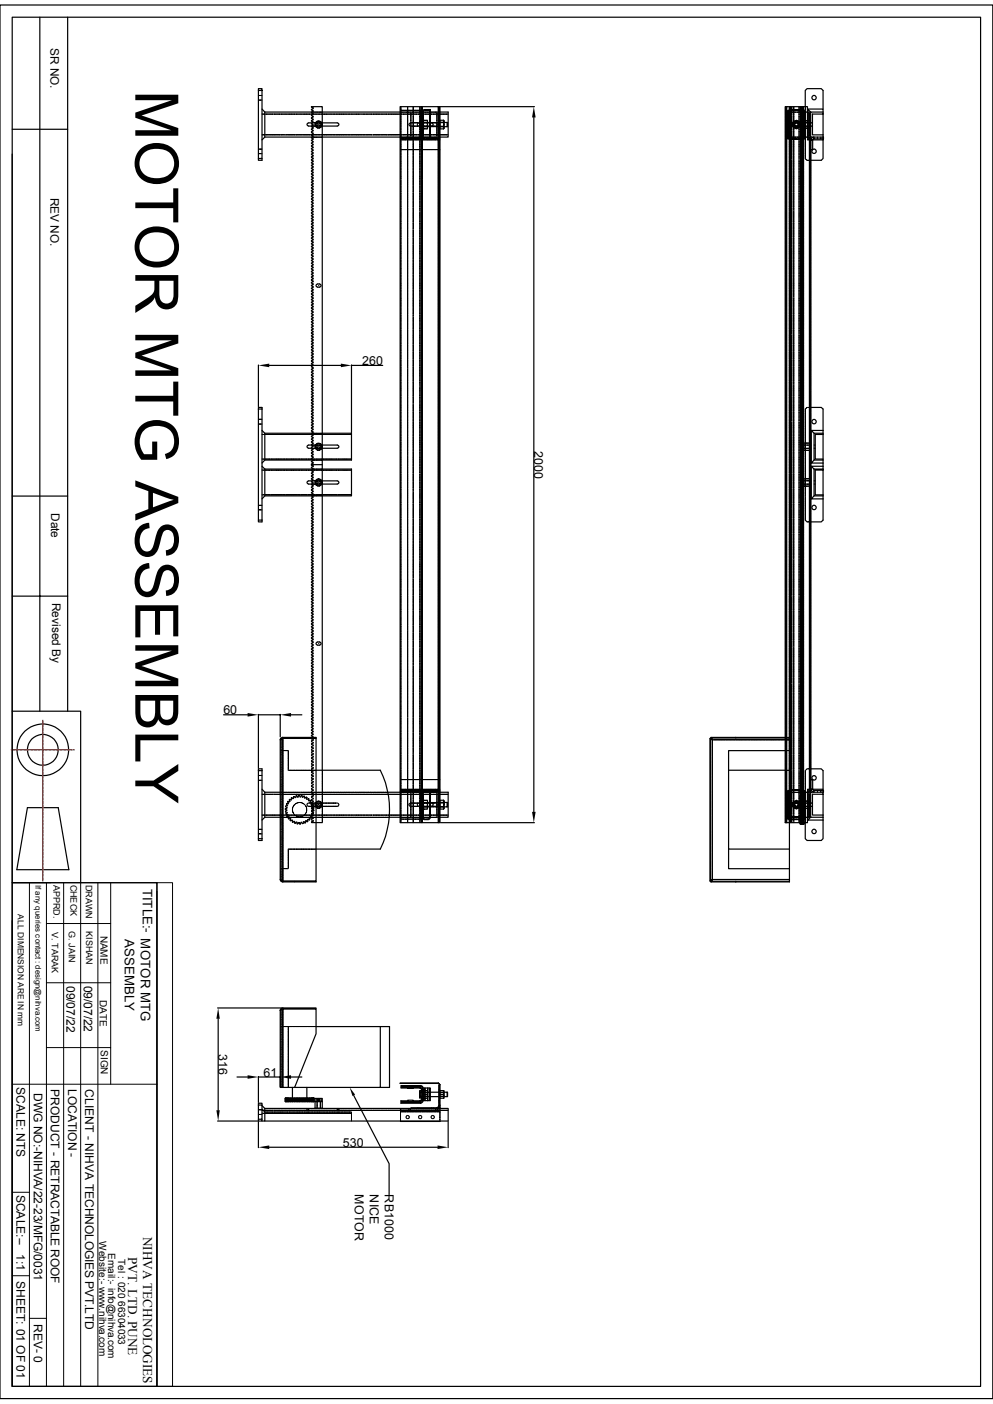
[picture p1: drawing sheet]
<svg xmlns="http://www.w3.org/2000/svg" width="210mm" height="297mm" viewBox="0 0 210 297" stroke-linecap="round" stroke-linejoin="round" font-family="sans-serif">
<defs><g id="words">
<text font-size="12.7" x="28.6" y="19.1" transform="rotate(90 28.6 19.1)">MOTOR MTG ASSEMBLY</text>
<g font-size="2.8">
<text x="30.2" y="188" transform="rotate(90 30.2 188)">TITLE:- MOTOR MTG</text>
<text x="26.4" y="198.7" transform="rotate(90 26.4 198.7)">ASSEMBLY</text>
<text x="30.3" y="261.6" transform="rotate(90 30.3 261.6)">NIHVA TECHNOLOGIES</text>
<text x="27.1" y="265.9" transform="rotate(90 27.1 265.9)">PVT. LTD. PUNE</text>
</g>
<g font-size="2.6">
<text x="76.6" y="77.2">260</text>
<text x="113" y="95.4" transform="rotate(90 113 95.4)">2000</text>
<text x="47.2" y="151.1">60</text>
<text x="46.2" y="223" transform="rotate(90 46.2 223)">316</text>
<text x="55.7" y="227.8">61</text>
<text x="72.5" y="242.6">530</text>
<text x="75" y="252.7" transform="rotate(90 75 252.7)">MOTOR</text>
<text x="78.2" y="252.7" transform="rotate(90 78.2 252.7)">NICE</text>
<text x="81.4" y="252.7" transform="rotate(90 81.4 252.7)">RB1000</text>
</g>
<g font-size="2.5">
<text x="10.7" y="10.1" transform="rotate(90 10.7 10.1)">SR NO.</text>
<text x="10.7" y="41.8" transform="rotate(90 10.7 41.8)">REV NO.</text>
<text x="10.8" y="108.5" transform="rotate(90 10.8 108.5)">Date</text>
<text x="11" y="127.5" transform="rotate(90 11 127.5)">Revised By</text>
<text x="14.1" y="208.5" transform="rotate(90 14.1 208.5)">09/07/22</text>
<text x="17.7" y="208.5" transform="rotate(90 17.7 208.5)">09/07/22</text>
<text x="3.5" y="230" transform="rotate(90 3.5 230)">SCALE: NTS</text>
<text x="7.2" y="231.2" transform="rotate(90 7.2 231.2)">DWG NO:-NIHVA/22-23/MFG/0031</text>
<text x="10.8" y="230.3" transform="rotate(90 10.8 230.3)">PRODUCT - RETRACTABLE ROOF</text>
<text x="14.4" y="230.3" transform="rotate(90 14.4 230.3)">LOCATION -</text>
<text x="18" y="230.4" transform="rotate(90 18 230.4)">CLIENT - NIHVA TECHNOLOGIES PVT.LTD</text>
<text x="3.5" y="252.7" transform="rotate(90 3.5 252.7)">SCALE:--</text>
<text x="3.5" y="265.3" transform="rotate(90 3.5 265.3)">1:1</text>
<text x="3.5" y="271" transform="rotate(90 3.5 271)">SHEET: 01 OF 01</text>
<text x="7.2" y="280" transform="rotate(90 7.2 280)">REV- 0</text>
</g>
<g font-size="2.1">
<text x="21.3" y="197.9" transform="rotate(90 21.3 197.9)">NAME</text>
<text x="21.1" y="211.5" transform="rotate(90 21.1 211.5)">DATE</text>
<text x="21.3" y="222.1" transform="rotate(90 21.3 222.1)">SIGN</text>
<text x="21" y="262.6" transform="rotate(90 21 262.6)">Website:- www.nihva.com</text>
<text x="22.9" y="265" transform="rotate(90 22.9 265)">Email:- info@nihva.com</text>
<text x="25" y="266.3" transform="rotate(90 25 266.3)">Tel : 020 66304033</text>
</g>
<g font-size="1.9">
<text x="11.3" y="187.2" transform="rotate(90 11.3 187.2)">APPRD.</text>
<text x="14.9" y="187.1" transform="rotate(90 14.9 187.1)">CHECK</text>
<text x="18.1" y="187.2" transform="rotate(90 18.1 187.2)">DRAWN</text>
<text x="11" y="197.1" transform="rotate(90 11 197.1)">V. TARAK</text>
<text x="14.6" y="197" transform="rotate(90 14.6 197)">G. JAIN</text>
<text x="18.2" y="197" transform="rotate(90 18.2 197)">KISHAN</text>
</g>
<text font-size="1.8" x="3.8" y="193.4" transform="rotate(90 3.8 193.4)">ALL DIMENSION ARE IN mm</text>
<text font-size="1.7" x="7.5" y="187.2" transform="rotate(90 7.5 187.2)">If any queries contact : design@nihva.com</text>
</g></defs>
<g fill="none" stroke="#000" stroke-width=".25">
<path d="M0 1.1h210v294.8h-210zM2.6 3.6h204.8v289.7h-204.8zM8.4 3.6v146.9M14.3 3.6v146.9M54.7 19.1h.7v14.4h-.7v-14.7h.7v.3M2.6 32.6v117.9h14.5v36.2M2.6 27.3h11.7M54.7 33.5v.4h.7v-.4M55.4 23.1l.6 .6M56 23.7v5.3l-.6 .6M56 23.7h9.9M56 29h10"/>
<path d="M66 26h-.7l-.4 .2 .2 .4 .8 .1M67 26.1a.67 .67 0 0 1 .9 .1v.2a.67 .67 0 0 1-.9 .2l-.2-.2zM67.4 26.3h.1M68.2 23.7h16.4M68.2 29h16.4M68.2 26h3.1l.2 .1 .2 .3-.4 .3h-3.1M84.6 22.6h8.1v151.4h-8.1zM92.7 22.6h.3v151.4h-.3M93 23.7h1.8v5.3h-1.8M93 26.8h.8M93 25.9h.8M93 27.3h.8"/>
<path d="M93 25.4h.8M93.2 22.6h19.8M93.8 25.4v.5M93.8 25.9v.9M93.8 26.8v.5M93.8 25.4v1.9M93.9 26.8h.7M93.9 25.9h.7M94.6 25.9v.9M112.9 24.8v146.9M166.4 22.6h-.3v151.4h.3M166.4 22.6h4.4v6.6h.4v138.2h-.4v6.6h-4.4z"/>
<path d="M168.1 25.7l-.3 .3-.1 .3M168.1 25.7h.7M168.1 25.7l-.5 .2v.4M168.1 25.7l.3-.3 .4 .3M168.8 25.7l.4 .2v.9l-.4 .3-.4 .2-.8-.5v-.5M168.8 25.7a.77 .77 0 0 1 0 1.3 .77 .77 0 0 1-1.1-.7M170.3 22.6v-3.5l.4-.3h3l.4 .3v4M170.8 23.7h.6l-.6-.6v.6M170.8 23.1h3.3v.6M170.8 29v.2M170.9 23.7v5.3h-.1M170.9 29h.5l-.2 .2"/>
<path d="M171.2 29.2h.3v.4M171.5 31.7v133.2M171.5 29.6h.4v2.1h-.4zM171.9 31.6l.3-.1a.46 .46 0 0 1 .4 .6 .46 .46 0 0 1-.6 .3 .46 .46 0 0 1-.1-.7M172.1 29.4l-.2 .2h2.2M174.1 29l.1 .4h-2.1v-.4l-.3 .1-.3 .5M174.1 23.7h-2.7v5.3h2.7M174.1 29.6v3.9l-.4 .4h-2.2M174.1 24.1h-2.3v4.4h2.3M174.1 23.7v5.3M174.1 29.4v.2M54.7 77.2v8.8"/>
<path d="M56.9 77.3h15.2M67 60.2a.67 .67 0 0 1 .9 .1v.2a.67 .67 0 0 1-.9 .2l-.2-.2zM67.4 60.4h.1M74.3 77.2v14.3M74.3 77.3h6.6M54.7 86.5v23.5h.7M54.7 86.5v-.3h.7v24.2h-.7v-.4M54.7 86.5h.7M55.4 91.1l.6 .6v5.6l-.6 .7M55.4 98.6l.6 .6M56 99.2v5.7l-.6 .6M56 91.7h9.9"/>
<path d="M56 97.3h10.3M56 99.2h10.3M65.9 94.1l-.8 .1-.2 .4 .4 .2h.8M65.9 98.3l.4 .3v.1l-.4 .1v.2l.4 .1v.2l-.4 .1v.2l.4 .1v.2l-.4 .1v.2l.4 .1v.2l-.4 .1v.2l.4 .1v.2l-.4 .1v.2l.4 .1v.2l-.4 .1v.2l.4 .1-.4 .3v.2l.4 .1-.4 .3v.2l.4 .1-.4 .3 .4 .3-.4 .3 .4 .3-.4 .3 .4 .3-.4 .2v.2l.4 .2-.4 .2v.2l.4 .2-.4 .2v.2l.4 .1-.4 .3v.2l.4 .1v.2l-.4 .1v.2l.4 .1v.2l-.4 .1v.2l.4 .1v.2l-.4 .1v.2l.4 .1v.1l-.4 .2v.1l.4 .2v.1l-.4 .2v.1l.4 .2v.1l-.4 .2v.1l.4 .2v.1l-.4 .2v.1l.4 .1v.2l-.4 .1v.2l.4 .1v.2l-.4 .1v.2l.4 .1v.2l-.4 .1v.2l.4 .1v.2l-.4 .1v.2l.4 .1v.2l-.4 .1v.2l.4 .1-.4 .3v.2l.4 .1-.4 .3v.2l.4 .2-.4 .3 .4 .3-.4 .3 .4 .3-.4 .3 .4 .3-.4 .1v.2l.4 .3-.4 .1v.2l.4 .2-.4 .2v.2l.4 .2-.4 .2v.2l.4 .1v.2l-.4 .1v.2l.4 .1v.2l-.4 .1v.2l.4 .1v.2l-.4 .1v.2l.4 .1v.2l-.4 .1v.1l.4 .2v.1l-.4 .2v.1l.4 .2v.1l-.4 .2v.1l.4 .2v.1l-.4 .2v.1l.4 .2v.1l-.4 .1v.2l.4 .1v.2l-.4 .1v.2l.4 .1v.2l-.4 .1v.2l.4 .1v.2l-.4 .1v.2l.4 .1v.2l-.4 .1v.2l.4 .1-.4 .3v.2l.4 .1-.4 .3v.2l.4 .1-.4 .3v.2l.4 .1-.4 .3 .4 .3-.4 .3 .4 .3-.4 .3 .4 .3-.4 .2v.2l.4 .2-.4 .2v.2l.4 .2-.4 .2v.2l.4 .1v.2l-.4 .1v.2l.4 .1v.2l-.4 .1v.2l.4 .1v.2l-.4 .1v.2l.4 .1v.2l-.4 .1v.2l.4 .1v.1l-.4 .2v.1l.4 .2v.1l-.4 .2v.1l.4 .2v.1l-.4 .2v.1l.4 .2v.1l-.4 .2v.1l.4 .1v.2l-.4 .1v.2l.4 .1v.2l-.4 .1v.2l.4 .1v.2l-.4 .1v.2l.4 .1v.2l-.4 .1v.2l.4 .1v.2l-.4 .1v.2l.4 .1-.4 .3v.2l.4 .1-.4 .3v.2l.4 .1-.4 .3 .4 .3-.4 .3 .4 .3-.4 .3 .4 .3-.4 .2v.2l.4 .2-.4 .2v.2l.4 .2-.4 .2v.2l.4 .2-.4 .2v.2l.4 .1v.2l-.4 .1v.2l.4 .1v.2l-.4 .1v.2l.4 .1v.2l-.4 .1v.2l.4 .1v.2l-.4 .1v.1l.4 .2v.1l-.4 .2v.1l.4 .2v.1l-.4 .2v.1l.4 .2v.1l-.4 .2v.1l.4 .2v.1l-.4 .1v.2l.4 .1v.2l-.4 .1v.2l.4 .1v.2l-.4 .1v.2l.4 .1v.2l-.4 .1v.2l.4 .1v.2l-.4 .1v.2l.4 .1-.4 .3v.2l.4 .1-.4 .3v.2l.4 .2-.4 .3 .4 .3-.4 .3 .4 .3-.4 .3 .4 .3-.4 .1v.2l.4 .3M67 94.2a.67 .67 0 0 1 .9 .2v.2a.67 .67 0 0 1-.9 .1l-.2-.1zM67.4 94.5h.1M68.2 99.2h6.1v5.7h-6.1M68.2 94.1h3.1l.2 .1 .2 .4-.4 .2h-3.1M68.2 91.7h6.1v5.6h-6.1M68.2 98.3h-2.3v-.2l.4-.1v-.2l-.4-.1v-.2l.4-.1v-.2l-.4-.1v-.2l.4-.1v-.2l-.4-.1v-.1l.4-.2v-.1l-.4-.2v-.1l.4-.3-.4-.2v-.1l.4-.3-.4-.2v-.1l.4-.3-.4-.3 .4-.3-.4-.3 .4-.3-.4-.3 .4-.3-.4-.1v-.2l.4-.3-.4-.1v-.1l.4-.3-.4-.2v-.1l.4-.3-.4-.2v-.1l.4-.2v-.1l-.4-.2v-.1l.4-.2v-.1l-.4-.1v-.2l.4-.1v-.2l-.4-.1v-.2l.4-.1v-.2l-.4-.1v-.2l.4-.1v-.2l-.4-.1v-.2l.4-.1v-.2l-.4-.1v-.2l.4-.1v-.2l-.4-.1v-.2l.4-.1v-.2l-.4-.1v-.2l.4-.1v-.2l-.4-.1v-.2l.4-.1v-.2l-.4-.1v-.2l.4-.1v-.2l-.4-.1v-.2l.4-.1v-.1l-.4-.2v-.1l.4-.3-.4-.2v-.1l.4-.3-.4-.2v-.1l.4-.3-.4-.2v-.1l.4-.3-.4-.3 .4-.3-.4-.3 .4-.3-.4-.3 .4-.3-.4-.1v-.2l.4-.2-.4-.2v-.1l.4-.3-.4-.2v-.1l.4-.2v-.1l-.4-.2v-.1l.4-.2v-.1l-.4-.2v-.1l.4-.1v-.2l-.4-.1v-.2l.4-.1v-.2l-.4-.1v-.2l.4-.1v-.2l-.4-.1v-.2l.4-.1v-.2l-.4-.1v-.2l.4-.1v-.2l-.4-.1v-.2l.4-.1v-.2l-.4-.1v-.2l.4-.1v-.2l-.4-.1v-.2l.4-.1v-.2l-.4-.1v-.2l.4-.1v-.2l-.4-.1v-.2l.4-.1v-.2l-.4-.1v-.1l.4-.2v-.1l-.4-.2v-.1l.4-.3-.4-.2v-.1l.4-.3-.4-.2v-.1l.4-.3-.4-.3 .4-.3-.4-.3 .4-.3-.4-.3 .4-.3-.4-.1v-.2l.4-.3-.4-.1v-.1l.4-.3-.4-.2v-.1l.4-.3-.4-.2v-.1l.4-.2v-.1l-.4-.2v-.1l.4-.2v-.1l-.4-.1v-.2l.4-.1v-.2l-.4-.1v-.2l.4-.1v-.2l-.4-.1v-.2l.4-.1v-.2l-.4-.1v-.2l.4-.1v-.2l-.4-.1v-.2l.4-.1v-.2l-.4-.1v-.2l.4-.1v-.2l-.4-.1v-.2l.4-.1v-.2l-.4-.1v-.2l.4-.1v-.2l-.4-.1v-.2l.4-.1v-.2l-.4-.1v-.2l.4-.1v-.1l-.4-.2v-.1l.4-.3-.4-.2v-.1l.4-.3-.4-.2v-.1l.4-.3-.4-.3 .4-.3-.4-.3 .4-.3-.4-.3 .4-.3-.4-.1v-.2l.4-.3-.4-.1v-.2l.4-.2-.4-.2v-.1l.4-.3-.4-.2v-.1l.4-.2v-.1l-.4-.2v-.1l.4-.2v-.1l-.4-.2v-.1l.4-.1v-.2l-.4-.1v-.2l.4-.1v-.2l-.4-.1v-.2l.4-.1v-.2l-.4-.1v-.2l.4-.1v-.2l-.4-.1v-.2l.4-.1v-.2l-.4-.1v-.2l.4-.1v-.2l-.4-.1v-.2l.4-.1v-.2l-.4-.1v-.2l.4-.1v-.2l-.4-.1v-.2l.4-.1v-.2l-.4-.1v-.2l.4-.1v-.2l-.4-.1v-.1l.4-.3-.4-.2v-.1l.4-.3-.4-.2v-.1l.4-.3-.4-.2v-.1l.4-.3-.4-.3 .4-.3-.4-.3 .4-.3-.4-.3 .4-.3-.4-.1v-.2l.4-.3-.4-.1v-.1l.4-.3-.4-.2v-.1l.4-.2v-.1l-.4-.2v-.1l.4-.2v-.1l-.4-.2v-.1l.4-.2v-.1l-.4-.1v-.2l.4-.1v-.2l-.4-.1v-.2l.4-.1v-.2l-.4-.1v-.2l.4-.1v-.2l-.4-.1v-.2l.4-.1v-.2l-.4-.1v-.2l.4-.1v-.2l-.4-.1v-.2l.4-.1v-.2l-.4-.1v-.2l.4-.1v-.2l-.4-.1v-.2l.4-.1v-.2l-.4-.1v-.2l.4-.1v-.2l-.4-.1v-.2l.4-.1v-.1l-.4-.2v-.1l.4-.3-.4-.2v-.1l.4-.3-.4-.2v-.1l.4-.3-.4-.3 .4-.3-.4-.3 .4-.3-.4-.3 .4-.3-.4-.1v-.2l.4-.3-.4-.1v-.2l.4-.2-.4-.2v-.1l.4-.3-.4-.2v-.1l.4-.2v-.1l-.4-.2v-.1l.4-.2v-.1l-.4-.2v-.1l.4-.1v-.2l-.4-.1v-.2l.4-.1v-.2l-.4-.1v-.2l.4-.1v-.2l-.4-.1v-.2l.4-.1v-.2l-.4-.1v-.2l.4-.1v-.2l-.4-.1v-.2l.4-.1v-.2l-.4-.2h2.3v140.3M171.5 86.2h2.2l.4 .3v10.6M171.6 91.1v6.9"/>
<path d="M171.6 98.6v6.9M172.2 99.2v5.7h1.9M172.2 97.3l-.6 .7h2.5M172.2 99.2h1.9M174.1 91.7h-1.9v5.6h1.9M174.1 91.9h-1.7v5.2h1.7v.2M174.1 91.1h-2.5l.6 .6M174.1 98.6h-2.5l.6 .6M174.1 97.3v12.7l-.4 .4h-2.2M174.1 99.4h-1.7v5.3h1.7M2.6 104.9h11.7M56 104.9h9.9"/>
<path d="M66 101.7h-.7l-.4 .3 .2 .3 .8 .1M67 101.8a.67 .67 0 0 1 .9 .2v.2a.67 .67 0 0 1-.9 .1l-.2-.1zM67.4 102.1h.1M68.2 101.7h3.1l.2 .1 .2 .4-.4 .2h-3.1M172.2 104.9l-.6 .6h2.5M2.6 126.1h11.7M67 135.9a.67 .67 0 0 1 .9 .2v.1a.67 .67 0 0 1-.9 .2l-.2-.2zM67.4 136.1h.1M2.6 150.5v36.2M47.3 151.2h5.1M54.7 151.1v11.4M54.7 151.2h4.6"/>
<path d="M59.3 151.1v4.8M59.8 156.2l-.5 .3v29.6l.5 .3M59.8 156a.51 .51 0 0 0-.5 .5M59.8 156.2h7v30.2h-7M59.8 156l-.3 .3M59.8 156h7v.1h-7M59.8 156.2v30.2M61.6 151.2h2.2M65.9 156.1v.1M150.2 156.2h.1v30.2h-.1zM150.3 156.2l.4 .3v29.6l-.4 .3M150.4 156.1l.3 .4"/>
<path d="M150.4 156.1h5.2M155.6 156v.1h10.5M155.6 156h-5.2v.1M155.6 156h10.5M166.1 158.8h-12v4.1M5.8 170.9h6.5l2.3 13.1h-11zM54.7 163v14.4h.7M54.7 163v-.4h.7v15.2h-.7v-.4M54.7 163h.7M55.4 167l.6 .6M56 167.6v5.3l-.6 .6M56 172.9h3.3"/>
<path d="M56 167.6h3.3M66.8 162.9h13.6a18.8 18.8 0 0 1 0 16.7h-13.6M82 167.6h2.6M82.3 172.9h2.3M93 169.3h.8M93 170.7h.8M93 169.8h.8M93 167.6h1.8v5.3h-1.8M93 171.2h.8M93.2 174h19.8M93.8 169.3l.1 .2M93.8 170.7l.1-.5-.1 1"/>
<path d="M93.8 170.7v.5M93.9 169.5l-.1 .3M93.9 169.5v.7l-.1-.4M93.9 170.7h.7M93.9 169.8h.7M94.6 169.8v.9M154.1 162.9v16.7h12.9M154.1 179.6v4.2h12.9M154.1 162.9h12M167 174v12.1M167.6 170.2v.5l.5 .2M167.7 170.2l.1 .4 .3 .3"/>
<path d="M168.1 170.9h.7M168.1 169.5l-.3 .3-.1 .4M168.1 169.5h.7M168.1 170.9l.3 .3 .4-.3M168.1 169.5l.3-.2 .4 .2M168.1 169.5l-.5 .3v.4M168.8 169.5a.79 .79 0 0 1 0 1.4M168.8 169.5l.4 .3v.9l-.4 .2M169.2 174.1l.8 .1-.8 .1h.8M169.2 174h.1M169.2 174.1h.8M170 174l-.8 .1"/>
<path d="M170 174v.3h-.8M170 174h.1M170.8 172.9h.1M170.8 167.6h.1M170.8 167.4v.2M170.8 172.9v.6M171.2 167.4l.2 .2h-.5v5.3h.5l-.6 .6h3.3M171.5 167v.4h-.3M171.5 162.6h2.2l.4 .4v4M171.5 167l.3 .5 .3 .1M171.9 164.9h-.4v2.1M171.9 164.9v2.1h-.4"/>
<path d="M172.1 167.6v-.4h2.1l-.1 .4M172.1 167.2l-.2-.2h2.2v.2M174.1 168h-2.3v4.4h2.3M174.1 167.6h-2.7v5.3h2.7M174.1 173.5v3.9l-.4 .4h-3l-.4-.4v-3.4M174.1 167.6v5.9M2.6 186.7h30.6v106.6h-30.6zM2.6 194.8v98.5M59.3 186.1a.51 .51 0 0 0 .5 .5M59.5 186.2l.3 .4M59.8 186.4h7v.2h-7M150.4 186.4l.3-.3h16.3v.3"/>
<path d="M155.6 186.4h-5.2v.2h16.6v-.2M167 186.4h-11.4v.2M46 213.2h13.6M46.1 215.5v19.4M59.3 213.7v16.3h.5M59.8 213.2a.51 .51 0 0 0-.5 .5M59.8 213.4l-.5 .3M59.8 213.4h7v5.3l-4.5 11.3h-2.5zM59.8 213.2l-.3 .4M59.8 213.2h7v.2h-7M66.8 217.2h15.6v12.8h-2M80.4 217.2v12.8h-18.1"/>
<path d="M46 237.2h8.5M50.1 227.8h2.3M54.7 233.8h.7v3h-.7zM54.7 233.8v-.4h.7v.4M54.7 236.8v.4h.7v-.4M54.7 237.3v5.5M54.7 227.8v5.4M54.7 227.8h4.6M55.4 233.9l.6 .6v2.7h-.6M56 234.5h38.8v2.7h-38.8M59.3 227.8v2.1M60.4 232.3l.1 .7"/>
<path d="M60.5 232.3v.7M60.5 233h.2M60.7 232.3v.7M60.7 233h.3M61 232.3v.7M61.1 232.3v.7h-.1M61.1 233h.2M61.3 232.3v.7h.2M61.5 232.3v.7M61.6 227.8h2.2M61.8 232.3v.7h-.3M61.8 233h.1"/>
<path d="M61.8 232.3v.7M61.8 230v2.3M61.9 232.3v.7h-.1M62.2 232.3v.7h-.3M62.2 233h.1M62.3 232.3v.7M62.4 232.3v.7h-.1M62.7 232.3v.7h-.3M63 233h-.2v-.7v.7h-.1M63 232.3v.7M63.2 232.3v.7h-.2M63.2 233h.1"/>
<path d="M63.3 232.3l.1 .7M63.4 232.3v.7M63.6 232.3v.7h-.2M63.7 232.3l-.1 .7M63.7 233h.1M63.8 232.3v.7h.2M64 232.3h.1v.7h.2M64 232.3h-3.7v.7l.2-.7v.7M64 232.3v.7M64.3 232.3v.7h.2M64.5 232.3v.7M64.6 233h.1"/>
<path d="M64.6 232.3v.7h-.1M64.7 232.3v.7h.3M64.9 230v2.3M65 232.3v.7M65.1 233h.1M65.1 232.3v.7h-.1M65.2 232.3v.7h.2M65.4 232.3v.7M65.5 232.3l-.1 .7M65.8 233h.1M65.8 232.3v.7h-.3M65.9 232.4h2.3v.6h-2.3z"/>
<path d="M65.9 232.3v.1M65.9 233h.1M66.1 233h-.2M66.1 233h.1M66.1 232.3v.1M66.2 232.3v.1M66.2 233h.1M66.3 233h.1M66.3 233h-.1M66.3 232.3v.1M66.4 233h.1M66.4 232.3h-2.3v.7h-.1"/>
<path d="M66.6 234.4h1.6M66.6 233h1.6M66.6 234.4l.1 .1M66.6 233v1.4M66.7 233h-.1M68.1 233l.1 1.4M68.2 234.4l-.1 .1M74.8 231.7l7.5 14.5v6.5M84.6 229.1l8.1 .1zM84.7 237.2h8.3M84.8 229.7h4.2v.1h-4.2zM84.8 233.2h4.2v.2h-4.2z"/>
<path d="M84.8 232.9l2.6-.2v.2h1.4v.1h-4zM84.8 230h4v.2l-2.6 .1-1.4-.1zM86.9 234.4h5.5v.1h-5.5zM88.8 231.5v.6zM88.8 230.7v.8v-.4M88.8 232.3v-.2v.2h.4M88.8 230l.3 .1 .2 .4-.2 .4v1.2h.1v.4h.1l-.2 .4-.3 .1M88.8 230.2l.3 .1 .1 .2M88.8 231.1h.3M88.8 231.9h.3M89 229.8l.2 .1 .1 .3M89 229.7h.2l.3 .5"/>
<path d="M89.2 232.5l-.1 .2-.3 .1M89.2 230.7h-.4v.4M89.3 232.8l-.1 .3-.2 .1M89.3 230.2v2.6M89.3 232.8h.2M89.3 230.2h.2M89.5 230.2h.4v2.6h-.4M89.5 232.8l-.1 .3-.4 .2M89.9 230.2h.6v2.6M89.9 232.8h.6M90.5 230.2h.5v2.6h-.5M91 232h1.8"/>
<path d="M91 231.1h1.8M92.7 229.2l.2 .2M92.7 229.2l.3 .2M92.8 234l-.1 .2-.3 .1M92.9 234l-.1 .2-.4 .3M92.9 234.3l-.2 .2M93 229.6h-.2v4.4h.2M93 233.8v.5v-4.9v4.4M93 234.3l-.1 .2M93 230.7h.8M93 231.5h.8M93 232.3h.8"/>
<path d="M93.8 230.7l.1 .4M93.8 231.5l.1 .4M93.9 232h.7M93.9 231.1h.7M93.9 231.1l-.1 .4M93.9 231.9l-.1 .4M93.9 231.1v.8M94.6 231.1v.9M94.8 237.3v5.5M56.9 242.7h35.6"/>
<circle cx="67.4" cy="26.3" r=".34"/>
<circle cx="168.4" cy="26.3" r=".39"/>
<circle cx="168.4" cy="26.3" r=".43"/>
<circle cx="172.2" cy="20.7" r=".46"/>
<circle cx="67.4" cy="94.5" r=".34"/>
<circle cx="172.2" cy="89.2" r=".46"/>
<circle cx="67.4" cy="102.1" r=".34"/>
<circle cx="172.2" cy="107.4" r=".46"/>
<circle cx="9.1" cy="158.6" r="5.5"/>
<circle cx="9.1" cy="158.6" r="3.3"/>
<circle cx="168.4" cy="170.2" r=".39"/>
<circle cx="168.4" cy="170.2" r=".43"/>
<circle cx="172.2" cy="164.6" r=".47"/>
<circle cx="172.2" cy="175.9" r=".46"/>
</g>
<g fill="none" stroke="#000" stroke-width=".21">
<path d="M54.7 31.5h.7M54.7 32.5h.7M55.4 24.1h.7M55.4 21.2h-.7M55.4 20.2h-.7M55.4 28.5h.7M56.2 24.1h.6M56.2 28.5h.6M56.9 24.1h1.6M56.9 28.5h1.6M58.6 28.5h.7M58.6 24.1h.7"/>
<path d="M59.4 28.5h.6M59.4 24.1h.6M60.1 28.5h.6M60.1 24.1h.6M60.8 24.1h1.6M60.8 28.5h1.6M62.5 28.5h.7M62.5 24.1h.7M63.2 28.5h.7M63.2 24.1h.7M64 28.5h1.6M64 24.1h1.6"/>
<path d="M65.7 28.5h.6M65.7 24.1h.6M65.9 23.7h.6M66 29h1.4M66.3 26h-.3M66.4 26h.6M66.4 28.5h.7M66.4 24.1h.7M66.6 26.5l.2 .3M66.6 26.7h-.7M66.6 23.7h.7M66.7 26.1l-.1 .4"/>
<path d="M66.7 26v.1M66.7 26.7h.5M66.7 26.1v.4M66.7 26.5l.1 .3M66.8 26.8l.1 .2M66.8 26v.1M66.8 25.9h.1M66.9 26.8v.1M67 26.9l.1 .1M67 27h.1M67 25.7l-.2 .1M67.1 27.1h.4"/>
<path d="M67.1 26h.1M67.1 25.7l-.2 .2M67.1 27h.3M67.1 25.7h.1M67.1 28.5h.7M67.1 24.1h.7M67.3 25.7h.3M67.4 23.7h.8M67.4 27h.1M67.5 29h.7M67.6 26.7h.6M67.6 26h.6"/>
<path d="M67.6 25.6l-.5 .1M67.6 25.7h.1M67.7 25.7l.1 .1M67.7 26.9l-.2 .1M67.7 27l-.2 .1M67.8 25.7h.1M67.8 25.8l.2 .3M67.9 26.8l-.1 .1M67.9 26.9l-.1 .1M67.9 28.5h1.6M67.9 24.1h1.6M67.9 25.8v.1"/>
<path d="M67.9 26.7v.1M68 26.8l-.1 .1M68 25.9v.1M68 26.6v.1M68 26.2l.1 .1M68 26.7v.1M68.1 26.3l-.1 .2M68.1 26v.1M68.1 26.3l.1 .1M68.1 26.6v.1M68.1 26.2h.1M68.1 26.4v.1"/>
<path d="M69.6 28.5h.6M69.6 24.1h.6M70.3 28.5h.7M70.3 24.1h.7M71 28.5h2.4M71 24.1h2.4M73.5 28.5h.6M73.5 24.1h.6M74.2 28.5h.6M74.2 24.1h.6M74.9 28.5h1.7M74.9 24.1h1.7"/>
<path d="M76.7 24.1h.6M76.7 28.5h.6M77.4 24.1h.6M77.4 28.5h.6M78.1 24.1h.6M78.1 28.5h.6M78.8 24.1h1.7M78.8 28.5h1.7M80.6 24.1h.6M80.6 28.5h.6M81.3 24.1h.6M81.3 28.5h.6"/>
<path d="M82 24.1h2.4M82 28.5h2.4M84.5 24.1h.6M84.5 28.5h.6M84.6 29h.1M84.6 23.7h.1M84.6 29.2h.1M84.7 31.6l.5 .1M84.7 29.5l.5 .1M84.7 29.1v.4M84.7 29.6v1.9M84.7 29.4h.8"/>
<path d="M84.8 29.2h.6M84.8 29h.6M84.8 22.6h.1M84.8 22.7v1h.6M84.8 23.8v.6M84.8 24.5v2.4M84.8 27v.6M84.8 27.7v.6M84.8 28.4v1.3M84.8 29.8v1.7M84.8 31.5v.7M84.8 32.3v.6"/>
<path d="M84.8 33v.6M84.8 33.7v1.6M84.8 35.4v.7M84.8 36.2v.6M84.8 36.9v2.3M84.8 39.3v.7M84.8 23.3h.7M85.2 24.1h.6M85.2 28.5h.6M85.3 29.6h.6M85.3 31.7h.6M85.5 29.2h1.6"/>
<path d="M85.5 29h1.4M85.6 29.4h.6M85.6 23.3h.6M85.9 24.1h1.6M85.9 28.5h1.6M85.9 29v.4M86 29.6h1.7M86 31.7h1.7M86.2 22.6v1.8M86.2 24.5v.6M86.2 25.2v.6M86.2 25.9v1.7"/>
<path d="M86.2 27.6v.7M86.2 28.4v.6M86.2 29.1v.6M86.2 29.8v1.7M86.2 31.5v.7M86.2 32.3v.6M86.2 33v.6M86.2 33.7v1.6M86.2 35.4v.7M86.2 36.2v.6M86.2 36.9v2.3M86.2 39.3v.7"/>
<path d="M86.3 29.4h.6M86.3 23.3h.6M86.5 26.4v.1M86.5 26.5l.1 .1M86.6 29v.4M86.6 26.1l-.1 .2M86.7 26.1h1.7M86.7 26.6l.2 .1M86.9 28.9l.1 .1M86.9 23.7v1.2M86.9 25v.7M86.9 25.7v.7"/>
<path d="M86.9 26.5v2.3M87 23.7h-1.5M87 29.4h1.6M87 23.3h1.6M87 29h.7M87 23.7h.7M87.2 29.2h.6M87.4 22.6v1.8M87.4 24.5v.6M87.4 25.2v.6M87.4 25.9v1.7M87.4 27.6v.7"/>
<path d="M87.4 28.4v.6M87.4 29.1v.6M87.4 29.8v1.7M87.4 31.5v.7M87.4 32.3v.6M87.4 33v.6M87.4 33.7v1.6M87.4 35.4v.7M87.4 36.2v.6M87.4 36.9v2.3M87.4 39.3v.7M87.6 24.1h.7"/>
<path d="M87.6 28.5h.7M87.8 29h.6M87.8 23.7h.6M87.8 29.6h.6M87.8 31.7h.6M87.9 29.2h.7M88.3 26.2v.3M88.3 26.5v.1M88.3 24.1h.7M88.3 28.5h.7M88.3 26.1v.1M88.4 26.6l-1.4 .1"/>
<path d="M88.5 23.7h.6M88.5 29.6h.6M88.5 31.7h.6M88.5 26.7h.2M88.5 29v.4M88.6 26.7h.1M88.6 26h.1M88.6 29.2h2.4M88.7 26h-.2M88.7 26.7h1.3M88.7 26h1.3M88.7 23.3h.8"/>
<path d="M88.8 26.1v.1M88.8 25.9v.2M88.8 25.9h.1M88.8 26.8v.1M88.8 26.6v.2M88.8 26.5v.5M88.8 26v.4M88.8 26.3h.1M88.8 27h.1M88.8 22.6v1.8M88.8 24.5v.6M88.8 25.2v2.4"/>
<path d="M88.8 27.6v.7M88.8 28.4v.6M88.8 29.1v.6M88.8 29.8v1.7M88.8 31.5v.7M88.8 32.3v.6M88.8 33v.6M88.8 33.7v1.6M88.8 35.4v.7M88.8 36.2v.6M88.8 36.9v2.3M88.8 39.3v.7"/>
<path d="M88.9 27h.3M88.9 26.3h.3M89 23.3v.4M89 23.8v.6M89 24.5v2.4M89 27v.6M89 27.7v.6M89 28.4v1M89.1 24.1h.6M89.1 28.4v.6h-.6M89.1 22.6v1.8M89.1 24.5v.6"/>
<path d="M89.1 25.2v.6M89.1 25.9v1.7M89.1 27.6v.7M89.1 29.1v.6M89.1 28.5h.6M89.1 25.9h.2M89.1 26.8h.2M89.1 29.8v1.7M89.1 31.5v.7M89.1 32.3v.6M89.1 33v.6M89.1 33.7v1.6"/>
<path d="M89.1 35.4v.7M89.1 36.2v.6M89.1 36.9v2.3M89.1 39.3v.7M89.2 29h1.6M89.2 23.7h1.6M89.2 22.6v1.8M89.2 24.5v.6M89.2 25.2v.6M89.2 25.9v1.7M89.2 27.6v.7M89.2 28.4v1.3"/>
<path d="M89.2 29.8v1.7M89.2 31.5v.7M89.2 32.3v.6M89.2 33v.6M89.2 33.7v1.6M89.2 35.4v.7M89.2 36.2v.6M89.2 36.9v2.3M89.2 39.3v.7M89.2 29.6h.6M89.2 31.7h.6M89.3 26.3h-.1"/>
<path d="M89.3 27h-.1M89.3 27h.1M89.3 25.7h-.5M89.3 26.8h.1M89.3 28.9v.2M89.3 23.6v.2M89.3 29l.1 .1M89.3 22.6h.1M89.3 29.1v.6M89.3 25.9h2.6M89.3 26.8h.2M89.3 22.7v.8"/>
<path d="M89.3 23.8v1.1M89.3 25v3.8M89.3 29.8v1.7M89.3 31.5v.7M89.3 32.3v.6M89.3 33v.6M89.3 33.7v1.6M89.3 35.4v.7M89.3 36.2v.6M89.3 36.9v2.3M89.3 39.3v.7M89.4 29.2v.1"/>
<path d="M89.4 23.6l-.1 .1M89.4 23.5h.1M89.4 29.3l.1 .1M89.5 25.9l.9 .1M89.5 23.3l-.1 .1M89.5 28.9v.2M89.5 25.6h.1M89.5 23.3v.2M89.5 23.6v1.3M89.5 25v3.8M89.5 29.3v.1M89.5 29.4h.1"/>
<path d="M89.5 27.1h.1M89.5 25.4h.4M89.5 25.9h.4M89.5 27.3h.4M89.5 23.5v.1M89.6 23.2l-.1 .1M89.6 29.2l.1 .1M89.6 29.5h.3M89.7 23.4l-.1 .1M89.7 29.3l.1 .1M89.8 23.3l-.1 .1M89.8 24.1h1.6"/>
<path d="M89.8 28.5h1.6M89.8 29.4h.1M89.8 23.3h1M89.9 23.2h-.3M89.9 23.2h.1M89.9 23.3h.1M89.9 29.5h.1M89.9 29.4h-1.2M89.9 29.6h1.7M89.9 31.7h1.7M90 25.4h.3M90 29.4h.8v.1"/>
<path d="M90 29.5h.5M90 26.7h.7M90 26h.7M90.3 25.4l.1 .2M90.3 25.9l.1 .1M90.3 25.4l.1 .1M90.3 25.9h-.3M90.3 27.3h-.3M90.4 26.7v.1M90.4 25.8l-.1 .1M90.4 26v.7M90.4 26.8v.1"/>
<path d="M90.4 26.7l-.9 .1h2.4M90.4 27.2l-.1 .1M90.4 25.9v.1M90.4 25.6v.1M90.4 26.9v.2M90.4 25.6l-.1 1.7M90.5 29.5h.1M90.5 29.4v.1M90.7 29.3l-.1 .1M90.7 29.5h-.1M90.8 26.7h.6M90.8 26h.3"/>
<path d="M90.8 28.9l.1 .1M90.8 29.1l-.1 .2M90.8 23.2v.2M90.8 23.5v.6M90.8 24.2v1.6M90.8 25.9v.6M90.8 26.6v.7M90.8 27.3v1.6M90.9 23.2h-1M90.9 29h.7M90.9 23.7h.7M90.9 29.3h.1"/>
<path d="M90.9 29.4h.7M91 29.1l-.1 .2M91 23.2h.1M91 23.2v.2M91 23.5v.6M91 24.2v1.6M91 25.9v.6M91 26.6v.7M91 27.3v1.8M91.1 29.2h.6M91.2 26h.1M91.2 29v.4"/>
<path d="M91.3 26h.1M91.4 26v.1M91.5 26.1l.1 .2M91.5 24.1h.7M91.5 28.5h.7M91.5 26h.7M91.6 26.5l-.1 .1M91.6 26.4v.1M91.7 29h.6M91.7 23.7h.6M91.7 29.6h.6M91.7 31.7h.6"/>
<path d="M91.8 29.2h.7M91.9 29v.4M91.9 26.8h.7M91.9 25.9h.7M92.2 24.1h.7M92.2 28.5h.7M92.3 26l.1 .1M92.4 29h.1M92.4 26.6l-.9 .1M92.4 26.1l.1 .2M92.4 29.6h.6M92.4 31.7h.6"/>
<path d="M92.4 25v.7M92.4 25.7v.7M92.4 26.5v2.3M92.4 28.9l.1 .1M92.4 23.7v1.2M92.5 26.5l-.1 .1M92.5 23.7h-.1M92.5 26.4v.1M92.5 29.2h.2M92.6 29h.2M92.6 23.7h.2M92.7 26.8h.6"/>
<path d="M92.7 22.6v1.8M92.7 24.5v.6M92.7 25.2v.6M92.7 27.6v.7M92.7 28.4v.6M92.7 29.1v139.3M92.8 23.7v1.2M92.8 26.7h.1M92.8 26h.1M92.8 25v.7M92.8 25.7v.7M92.8 26.5v2.3"/>
<path d="M92.8 28.9v.1M92.8 29.2l-.1 .1M92.9 29.2h.1M92.9 23.7h.1M92.9 26.7h.1M92.9 26h.1M93 22.6v1.8M93 24.5v.6M93 25.2v.6M93 27.6v.7M93 28.4v.6M93 29.1v.6"/>
<path d="M93 29.8v1.7M93 31.5v.7M93 32.3v.6M93 33v.6M93 33.7v1.6M93 35.4v.7M93 36.2v.6M93 36.9v2.3M93 39.3v.7M93 25.6h.1M93 24.1h1.6M93 28.5h1.6"/>
<path d="M93 25.9h.1M93 27.2v.1M93 25.4v1.7M93 29.4h-1.3M93 29h-.1M93.1 26.7l-.1 .1M93.1 26l-.1-.1v1.7M93.2 26.7h.7M93.2 26h.7M93.3 25.9h-.6v1.7M93.4 25.9l.5 .1M93.9 26.7l-.5 .1"/>
<path d="M93.9 26v.7M94.7 24.1h.1M94.7 28.5h.1M166.1 22.6v1.8M166.1 24.5v.6M166.1 25.2v.6M166.1 25.9v1.7M166.1 27.6v.7M166.1 28.4v.6M166.1 29.1v.6M166.1 29.8v1.7M166.1 31.5v.7"/>
<path d="M166.1 32.3v.6M166.1 33v.6M166.1 33.7v1.6M166.1 35.4v.7M166.1 36.2v.6M166.1 36.9v2.3M166.1 39.3v.7M166.4 22.6v1.8M166.4 24.5v.6M166.4 25.2v.6M166.4 25.9v1.7M166.4 27.6v.7"/>
<path d="M166.4 28.4v.6M166.4 29.1v.6M166.4 29.8v1.7M166.4 31.5v.7M166.4 32.3v.6M166.4 33v.6M166.4 33.7v1.6M166.4 35.4v.7M166.4 36.2v.6M166.4 36.9v2.3M166.4 39.3v.7M166.5 28.9l1.2 .1"/>
<path d="M166.5 23.8v1.1M166.5 25v.7M166.5 25.7v.7M166.5 26.5v2.3M166.6 23.7l-.1 .1M166.6 28.4l.1 1M166.6 23.8v.6M166.6 24.5v2.4M166.6 27v.6M166.6 27.7v.6M166.6 23.7h1.1M166.7 23.3l-.1 .4"/>
<path d="M166.8 28.4v1h.4M166.8 23.8v.6M166.8 24.5v2.4M166.8 27v.6M166.8 27.7v.6M166.9 22.6v1.8M166.9 24.5v.6M166.9 25.2v.6M166.9 25.9v1.7M166.9 27.6v.7M166.9 28.4v.6M166.9 29.1v.6"/>
<path d="M166.9 29.8v1.7M166.9 31.5v.7M166.9 32.3v.6M166.9 33v.6M166.9 33.7v1.6M166.9 35.4v.7M166.9 36.2v.6M166.9 36.9v2.3M166.9 39.3v.7M167.1 22.6v1.8M167.1 24.5v.6M167.1 25.2v.6"/>
<path d="M167.1 25.9v1.7M167.1 27.6v.7M167.1 28.4v.6M167.1 29.1v.6M167.1 29.8v1.7M167.1 31.5v.7M167.1 32.3v.6M167.1 33v.6M167.1 33.7v1.6M167.1 35.4v.7M167.1 36.2v.6M167.1 36.9v2.3"/>
<path d="M167.1 39.3v.7M167.1 27.3l.1 2.2M167.1 23.5v.6M167.1 24.2v1.6M167.1 25.9v.6M167.1 26.6v.7M167.2 39.3v.7M167.2 23.3h-.4v.4M167.2 23.2l-.1 .2M167.2 22.6v1.8M167.2 24.5v.6M167.2 25.2v.6"/>
<path d="M167.2 25.9v1.7M167.2 27.6v.7M167.2 28.4v.6M167.2 29.1v.6M167.2 29.8v1.7M167.2 31.5v.7M167.2 32.3v.6M167.2 33v.6M167.2 33.7v1.6M167.2 35.4v.7M167.2 36.2v.6M167.2 36.9v2.3"/>
<path d="M167.3 29.4h.6M167.3 23.2h.6M167.3 29.5h.6M167.3 23.3h.6M167.5 22.6v1.8M167.5 24.5v.6M167.5 25.2v.6M167.5 25.9v1.7M167.5 27.6v.7M167.5 28.4v.6M167.5 29.1v.6M167.5 29.8v1.7"/>
<path d="M167.5 31.5v.7M167.5 32.3v.6M167.5 33v.6M167.5 33.7v1.6M167.5 35.4v.7M167.5 36.2v.6M167.5 36.9v2.3M167.5 39.3v.7M167.5 26.2v.3M167.6 26.5v.1M167.6 26.1v.1M167.6 26.6l.1 .1"/>
<path d="M167.7 26l-.1 .1M167.8 26.3v.2M167.8 26.1l-.2 .2 .2 .2M167.8 26.5l.1 .2h-.1M167.8 26.1l.1-.2v1.7M167.8 26.1v.1M167.8 26.6l.1 .2M167.8 23.7h.6M167.8 29h.6M167.9 26.1v.1M167.9 27.6v.7M167.9 28.4v.6"/>
<path d="M167.9 29.1v.6M167.9 29.8v1.7M167.9 31.5v.7M167.9 32.3v.6M167.9 33v.6M167.9 33.7v1.6M167.9 35.4v.7M167.9 36.2v.6M167.9 36.9v2.3M167.9 39.3v.7M167.9 26h-.1M167.9 26.5l.1 .3"/>
<path d="M167.9 22.6v1.8M167.9 24.5v.6M167.9 25.2v.6M167.9 26.4l.1 .1M167.9 25.9v.1M168 29.4h.6M168 23.2h.6M168 29.5h.6M168 26.9h.1M168 26.5l-.1 .2M168 26.9h.9M168 25.8l-.1 .1"/>
<path d="M168 23.3h.6M168 25.8v.1M168 26.8l.1 .2M168 25.9v.1M168 26.4l.1 .2M168 26.1l-.1 .2M168 26.3v.1M168 26l-.1 .1M168.1 26.2v.1M168.1 26.4v.1M168.1 26.5v.1M168.1 25.7h-.1"/>
<path d="M168.1 26.9h.1M168.1 26.1v.1M168.1 26.8h.3M168.1 25.7v.1M168.1 25.8v.1M168.2 25.7h.1M168.2 26l-.1 .2M168.2 27h.1M168.2 25.9l-.1 .1M168.3 26.9h.1M168.3 26.7h.1M168.3 25.9h.1"/>
<path d="M168.3 26l-.2 .1M168.3 26.8h.1M168.4 25.7h.5M168.4 26h.2M168.4 25.9h.1M168.4 25.7l-.2 .1M168.4 26h-.1M168.4 26.9h.1M168.4 26.7h.1M168.4 26.8h.1M168.5 25.7h.1M168.5 25.7l.2 .1"/>
<path d="M168.5 23.7h.7M168.5 29h.7M168.6 26h.1M168.6 25.9h.1M168.6 25.7l.2 .1M168.7 26.7l-.1 .1M168.7 26.8h-.1M168.7 26.9h-.1M168.7 26.7h-.1M168.7 26v.1M168.7 25.9l.1 .1M168.7 23.2h1.1"/>
<path d="M168.7 29.5h.9M168.7 23.3h1.6M168.7 26.7h-.6M168.7 25.9h.1M168.7 26.1h.1M168.7 26l-.6 .1M168.8 26.8l-.1 .1M168.8 26.5l-.1 .1M168.8 26.2h.1M168.8 26.6l-.1 .1M168.8 26.7l-.1 .1M168.8 26.9l-.2 .1"/>
<path d="M168.8 26.2l.1 .1M168.8 26.3v.1M168.9 26.3v.1M168.9 26.6l2.9 .1M168.9 26.2h.1M168.9 25.8l.1 .1M168.9 26l.1 .1M168.9 26.7l-.1 .1M168.9 26.4v.1M168.9 26.3l.1 .1M169 26.6l-.1 .1M169 26.7l-.2 .2"/>
<path d="M169 26.5h.1M169 26.2v.1M169 22.6v1.8M169 24.5v.6M169 25.2v.6M169 27.6v.7M169 28.4v.6M169 29.1v.6M169 29.8v1.7M169 31.5v.7M169 32.3v.6M169 33v.6"/>
<path d="M169 33.7v1.6M169 35.4v.7M169 36.2v.6M169 36.9v2.3M169 39.3v.7M169 26.7v.1M169 26.3v.1M169.1 26.2v.1M169.1 26.1l-.1-.2v1.7M169.1 26.5h.1M169.1 26.3v.1M169.1 26.1l.1 .3"/>
<path d="M169.2 26.5h-.1M169.3 29.6h.2M169.3 29.2h.2M169.3 25.7h.2M169.3 27.3h.2M169.3 27.1h.2M169.3 26h.2M169.3 33.3v.6h.2M169.3 22.6v.3M169.3 23v.7M169.3 23.7v1.7h.2M169.3 26.9v.7h.2"/>
<path d="M169.3 27.6v1.7M169.3 29.4v.6l.2 .1M169.3 30.1v.6M169.3 34v.6h.2M169.3 34.7v2.4M169.3 38.6v1.7h.2M169.3 23.6h.2M169.3 22.8h.2M169.3 23h.2M169.3 23.4h.2M169.3 24h.2M169.3 28.7h.2"/>
<path d="M169.3 24.2h.2M169.3 25.8h.2M169.3 28.2h.2M169.3 26.4h.2M169.3 26.5h.2M169.3 29.3h.2M169.3 28.3h.2M169.3 27.7h.2M169.3 24.6h.2M169.3 29.9h.2M169.3 27h.2M169.3 25.2h.2"/>
<path d="M169.3 24.8h.2M169.3 28.9h.2M169.3 31.8h.2M169.3 31.1h.2M169.3 31.2h.2M169.3 31.7h.2M169.3 33.4h.2M169.3 29.5h.2M169.3 30.6h.2M169.3 30.5h.2M169.3 32.9h.2M169.3 32.4h.2"/>
<path d="M169.3 32.3h.2M169.3 33h.2M169.3 34h.2M169.3 39.4h.2M169.3 39.5h.2M169.3 34.2h.2M169.3 40h.2M169.3 34.8h.2M169.3 36.4h.2M169.3 36.6h.2M169.3 38.2h.2M169.3 37h.2"/>
<path d="M169.3 33.6h.2M169.3 38.8h.2M169.3 38.4h.2M169.3 35.2h.2M169.3 35.8h.2M169.3 36h.2M169.3 37.8h.2M169.3 37.6h.2M169.3 38.9h.2M169.3 35.4h.2M169.3 22.7h.2M169.3 23.3h.2"/>
<path d="M169.3 23.1h.2M169.3 23.9h.2M169.3 30.2h.2M169.3 30.4h.2M169.3 28.4h.2M169.3 28.6h.2M169.3 24.5h.2M169.3 24.3h.2M169.3 30.9h.2M169.3 24.9h.2M169.3 25.1h.2M169.3 29.8h.2"/>
<path d="M169.3 27.9h.2M169.3 28h.2M169.3 29h.2M169.3 26.1h.2M169.3 27.4h.2M169.3 33.1h.2M169.3 33.3h.2M169.3 31.4h.2M169.3 32.6h.2M169.3 32.7h.2M169.3 33.7h.2M169.3 34.5h.2"/>
<path d="M169.3 34.3h.2M169.3 32.1h.2M169.3 32h.2M169.3 35.1h.2M169.3 34.9h.2M169.3 35.5h.2M169.3 35.7h.2M169.3 36.1h.2M169.3 36.3h.2M169.3 37.5h.2M169.3 37.3h.2M169.3 36.7h.2"/>
<path d="M169.3 36.9h.2M169.3 38.5h.2M169.3 38.7h.2M169.3 38.1h.2M169.3 39.1h.2M169.3 39.2h.2M169.3 39.7h.2M169.3 39.8h.2M169.3 26.3h.2M169.4 22.6v1.8M169.4 24.5v.6M169.4 25.2v.6"/>
<path d="M169.4 25.9v1.7M169.4 27.6v.7M169.4 28.4v.6M169.4 29.1v.6M169.4 29.8v1.7M169.4 31.5v.7M169.4 32.3v.6M169.4 33v.6M169.4 33.7v1.6M169.4 35.4v.7M169.4 36.2v.6M169.4 36.9v2.3"/>
<path d="M169.4 39.3v.7M169.5 26l-.6 .1M169.5 31.5h-.2v1.7M169.5 26.2h-.2v.6h.2M169.5 25.5h-.2v.6M169.5 30.8h-.2v.7M169.5 37.2h-.2v.6M169.5 37.9h-.2v.6M169.5 26h2.3M169.6 26.3h.3M169.6 29.6h.3M169.6 29.2h.3"/>
<path d="M169.6 31.5h.3v1.7M169.6 27.1h.3M169.6 26h.3M169.6 26.2h.3v.6h-.3M169.6 25.5h.3v.6M169.6 30.8h.3v.7M169.6 37.2h.3v.6M169.6 37.9h.3v.6M169.6 22.8h.3M169.6 23h.3M169.6 23.4h.3M169.6 24h.3"/>
<path d="M169.6 28.7h.3M169.6 28.2h.3M169.6 26.5h.3M169.6 29.3h.3M169.6 28.3h.3M169.6 27.7h.3M169.6 24.6h.3M169.6 31.8h.3M169.6 31.2h.3M169.6 33.4h.3M169.6 32.9h.3M169.6 32.4h.3"/>
<path d="M169.6 32.3h.3M169.6 33h.3M169.6 34h.3M169.6 39.4h.3M169.6 36.6h.3M169.6 38.2h.3M169.6 38.8h.3M169.6 38.4h.3M169.6 35.2h.3M169.6 37.8h.3M169.6 37.6h.3M169.6 23.9h.3"/>
<path d="M169.6 30.2h.3M169.6 30.4h.3M169.6 28.6h.3M169.6 24.5h.3M169.6 30.9h.3M169.6 24.9h.3M169.6 25.1h.3M169.6 29.8h.3M169.6 31.4h.3M169.6 34.5h.3M169.6 32h.3M169.6 35.1h.3"/>
<path d="M169.6 35.5h.3M169.6 36.1h.3M169.6 36.3h.3M169.6 37.3h.3M169.6 36.7h.3M169.6 38.7h.3M169.6 39.2h.3M169.6 39.8h.3M169.7 22.6v1.8M169.7 24.5v.6M169.7 25.2v.6M169.7 25.9v1.7"/>
<path d="M169.7 27.6v.7M169.7 28.4v.6M169.7 29.1v.6M169.7 29.8v1.7M169.7 31.5v.7M169.7 32.3v.6M169.7 33v.6M169.7 33.7v1.6M169.7 35.4v.7M169.7 36.2v.6M169.7 36.9v2.3M169.7 39.3v.7"/>
<path d="M169.7 26.7h.1M169.7 26h.1M169.8 29.4l-.1 .1M169.8 25.9v3.8M169.8 22.6v3.2M169.8 29.8v1.7M169.8 31.5v.7M169.8 32.3v.6M169.8 33v.6M169.8 33.7v1.6M169.8 35.4v.7M169.8 36.2v.6"/>
<path d="M169.8 36.9v2.3M169.8 39.3v.7M169.8 26l-.2 .1M169.9 27.3h-.3M169.9 26.6l-.1 .1M169.9 23.6h-.3M169.9 24.2h-.3M169.9 25.8h-.3M169.9 26.4h-.3M169.9 29.9h-.3M169.9 27h-.3M169.9 25.2h-.3"/>
<path d="M169.9 24.8h-.3M169.9 28.9h-.3M169.9 31.1h-.3M169.9 31.7h-.3M169.9 29.5h-.3M169.9 30.6h-.3M169.9 30.5h-.3M169.9 39.5h-.3M169.9 34.2h-.3M169.9 40h-.3M169.9 34.8h-.3M169.9 36.4h-.3"/>
<path d="M169.9 37h-.3M169.9 33.6h-.3M169.9 35.8h-.3M169.9 36h-.3M169.9 38.9h-.3M169.9 35.4h-.3M169.9 22.7h-.3M169.9 23.3h-.3M169.9 23.1h-.3M169.9 28.4h-.3M169.9 24.3h-.3M169.9 27.9h-.3"/>
<path d="M169.9 28h-.3M169.9 29h-.3M169.9 27.4h-.3M169.9 33.1h-.3M169.9 33.3h-.3M169.9 32.6h-.3M169.9 32.7h-.3M169.9 33.7h-.3M169.9 34.3h-.3M169.9 32.1h-.3M169.9 34.9h-.3M169.9 35.7h-.3"/>
<path d="M169.9 37.5h-.3M169.9 36.9h-.3M169.9 38.5h-.3M169.9 38.1h-.3M169.9 39.1h-.3M169.9 39.7h-.3M169.9 33.3v.6h-.3M169.9 34v.6h-.3M169.9 34.7v2.4M169.9 38.6v1.7h-.3M169.9 22.6v.3M169.9 23v.7"/>
<path d="M169.9 23.7v1.7h-.3M169.9 26.9v.7h-.3M169.9 27.6v1.7M169.9 29.4v.6l-.3 .1M169.9 30.1v.6M169.9 27l1.2 .1M170 26.1v.1M170 22.6v1.8M170 24.5v.6M170 25.2v2.4M170 27.6v.7M170 28.4v.6"/>
<path d="M170 29.1v.6M170 29.8v1.7M170 31.5v.7M170 32.3v.6M170 33v.6M170 33.7v1.6M170 35.4v.7M170 36.2v.6M170 36.9v2.3M170 39.3v.7M170 26.5v.1M170.1 26.2v.3"/>
<path d="M170.1 23.8v.6M170.1 24.5v2.4M170.1 27v.6M170.1 27.7v.6M170.1 28.4v1M170.1 23.3v.4M170.3 29.4h-1.6M170.3 22.6h.1M170.3 22.7v1M170.3 23.8v.6M170.3 24.5v2.4M170.3 27v.6"/>
<path d="M170.3 27.7v.6M170.3 28.4v2.8M170.3 31.3v.6M170.3 32v.6M170.3 32.7v.9M170.4 33.7h.1M170.5 33.7l.1 .1M170.6 33.9h.6M170.8 29h-1.6M170.8 23.7h-1.6M170.8 23.7v1.2M170.8 29.2v.2"/>
<path d="M170.8 29.5v.1M170.8 25v.7M170.8 25.7v.7M170.8 26.5v2.3M170.8 28.9v.1M170.9 29.5v.1M170.9 23.7v1.2M170.9 25v.7M170.9 25.7v.7M170.9 26.5v2.3M170.9 28.9v.1M170.9 29.6h.1"/>
<path d="M171 29.5h-.1M171.1 29.4h-.1M171.1 25.6l-1.5 .1M171.1 29.6h.8M171.2 27.1h.2M171.2 29.3h-.1M171.2 25.6h.2M171.2 29.6v.6M171.2 30.3v.6M171.2 31v.7M171.2 31.8v1.6M171.2 33.5v.6"/>
<path d="M171.2 34.2v.6M171.2 34.9v2.4M171.2 37.4v.6M171.2 38.1v.6M171.2 38.8v1.7M171.2 29.2v.3M171.3 23.7v1.2M171.3 25v.7M171.3 25.7v.7M171.3 26.5v2.3M171.3 28.9v.1M171.3 33.9h.2"/>
<path d="M171.4 25.6v.1M171.4 25.7v.7M171.4 26.5v.6M171.4 25.6l.1 .1M171.4 29.2v.3M171.4 29.6v.6M171.4 30.3v.6M171.4 31v.7M171.4 31.7v1.7M171.4 33.5v.6M171.4 34.2v.6M171.4 34.9v2.4"/>
<path d="M171.4 37.4v.6M171.4 38.1v.6M171.4 38.8v1.7M171.5 27l-.1 .1M171.9 31.6v.1M172.1 29v.4M172.9 29v.4M173.6 29v.4M174.1 29v.4M84.8 40v.7M84.8 40.8v1.6M84.8 42.5v.6"/>
<path d="M84.8 43.2v.7M84.8 43.9v.7M84.8 44.7v1.6M84.8 46.4v.6M84.8 47.1v.7M84.8 47.8v.7M84.8 48.6v1.6M84.8 50.3v.6M84.8 51v.6M84.8 51.7v2.4M84.8 54.2v.6M84.8 54.9v.6"/>
<path d="M84.8 55.6v1.7M84.8 57.4v.6M84.8 58.1v.6M84.8 58.8v.6M84.8 59.5v1.7M86.2 40v.7M86.2 40.8v1.6M86.2 42.5v.6M86.2 43.2v.7M86.2 43.9v.7M86.2 44.7v1.6M86.2 46.4v.6"/>
<path d="M86.2 47.1v.7M86.2 47.8v.7M86.2 48.6v1.6M86.2 50.3v.6M86.2 51v.6M86.2 51.7v2.4M86.2 54.2v.6M86.2 54.9v.6M86.2 55.6v1.7M86.2 57.4v.6M86.2 58.1v.6M86.2 58.8v.6"/>
<path d="M86.2 59.5v1.7M87.4 40v.7M87.4 40.8v1.6M87.4 42.5v.6M87.4 43.2v.7M87.4 43.9v.7M87.4 44.7v1.6M87.4 46.4v.6M87.4 47.1v.7M87.4 47.8v.7M87.4 48.6v1.6M87.4 50.3v.6"/>
<path d="M87.4 51v.6M87.4 51.7v2.4M87.4 54.2v.6M87.4 54.9v.6M87.4 55.6v1.7M87.4 57.4v.6M87.4 58.1v.6M87.4 58.8v.6M87.4 59.5v1.7M88.8 40v.7M88.8 40.8v1.6M88.8 42.5v.6"/>
<path d="M88.8 43.2v.7M88.8 43.9v.7M88.8 44.7v1.6M88.8 46.4v.6M88.8 47.1v.7M88.8 47.8v.7M88.8 48.6v1.6M88.8 50.3v.6M88.8 51v.6M88.8 51.7v2.4M88.8 54.2v.6M88.8 54.9v.6"/>
<path d="M88.8 55.6v1.7M88.8 57.4v.6M88.8 58.1v.6M88.8 58.8v.6M88.8 59.5v1.7M89.1 40v.7M89.1 40.8v1.6M89.1 42.5v.6M89.1 43.2v.7M89.1 43.9v.7M89.1 44.7v1.6M89.1 46.4v.6"/>
<path d="M89.1 47.1v.7M89.1 47.8v.7M89.1 48.6v1.6M89.1 50.3v.6M89.1 51v.6M89.1 51.7v2.4M89.1 54.2v.6M89.1 54.9v.6M89.1 55.6v1.7M89.1 57.4v.6M89.1 58.1v.6M89.1 58.8v.6"/>
<path d="M89.1 59.5v1.7M89.2 40v.7M89.2 40.8v1.6M89.2 42.5v.6M89.2 43.2v.7M89.2 43.9v.7M89.2 44.7v1.6M89.2 46.4v.6M89.2 47.1v.7M89.2 47.8v.7M89.2 48.6v1.6M89.2 50.3v.6"/>
<path d="M89.2 51v.6M89.2 51.7v2.4M89.2 54.2v.6M89.2 54.9v.6M89.2 55.6v1.7M89.2 57.4v.6M89.2 58.1v.6M89.2 58.8v.6M89.2 59.5v1.7M89.3 40v.7M89.3 40.8v1.6M89.3 42.5v.6"/>
<path d="M89.3 43.2v.7M89.3 43.9v.7M89.3 44.7v1.6M89.3 46.4v.6M89.3 47.1v.7M89.3 47.8v.7M89.3 48.6v1.6M89.3 50.3v.6M89.3 51v.6M89.3 51.7v2.4M89.3 54.2v.6M89.3 54.9v.6"/>
<path d="M89.3 55.6v1.7M89.3 57.4v.6M89.3 58.1v.6M89.3 58.8v.6M89.3 59.5v1.7M93 40v.7M93 40.8v1.6M93 42.5v.6M93 43.2v.7M93 43.9v.7M93 44.7v1.6M93 46.4v.6"/>
<path d="M93 47.1v.7M93 47.8v.7M93 48.6v1.6M93 50.3v.6M93 51v.6M93 51.7v2.4M93 54.2v.6M93 54.9v.6M93 55.6v1.7M93 57.4v.6M93 58.1v.6M93 58.8v.6"/>
<path d="M93 59.5v1.7M166.1 40v.7M166.1 40.8v1.6M166.1 42.5v.6M166.1 43.2v.7M166.1 43.9v.7M166.1 44.7v1.6M166.1 46.4v.6M166.1 47.1v.7M166.1 47.8v.7M166.1 48.6v1.6M166.1 50.3v.6"/>
<path d="M166.1 51v.6M166.1 51.7v2.4M166.1 54.2v.6M166.1 54.9v.6M166.1 55.6v1.7M166.1 57.4v.6M166.1 58.1v.6M166.1 58.8v.6M166.1 59.5v1.7M166.4 40v.7M166.4 40.8v1.6M166.4 42.5v.6"/>
<path d="M166.4 43.2v.7M166.4 43.9v.7M166.4 44.7v1.6M166.4 46.4v.6M166.4 47.1v.7M166.4 47.8v.7M166.4 48.6v1.6M166.4 50.3v.6M166.4 51v.6M166.4 51.7v2.4M166.4 54.2v.6M166.4 54.9v.6"/>
<path d="M166.4 55.6v1.7M166.4 57.4v.6M166.4 58.1v.6M166.4 58.8v.6M166.4 59.5v1.7M166.9 40v.7M166.9 40.8v1.6M166.9 42.5v.6M166.9 43.2v.7M166.9 43.9v.7M166.9 44.7v1.6M166.9 46.4v.6"/>
<path d="M166.9 47.1v.7M166.9 47.8v.7M166.9 48.6v1.6M166.9 50.3v.6M166.9 51v.6M166.9 51.7v2.4M166.9 54.2v.6M166.9 54.9v.6M166.9 55.6v1.7M166.9 57.4v.6M166.9 58.1v.6M166.9 58.8v.6"/>
<path d="M166.9 59.5v1.7M167.1 40v.7M167.1 40.8v1.6M167.1 42.5v.6M167.1 43.2v.7M167.1 43.9v.7M167.1 44.7v1.6M167.1 46.4v.6M167.1 47.1v.7M167.1 47.8v.7M167.1 48.6v1.6M167.1 50.3v.6"/>
<path d="M167.1 51v.6M167.1 51.7v2.4M167.1 54.2v.6M167.1 54.9v.6M167.1 55.6v1.7M167.1 57.4v.6M167.1 58.1v.6M167.1 58.8v.6M167.1 59.5v1.7M167.2 40v.7M167.2 40.8v1.6M167.2 42.5v.6"/>
<path d="M167.2 43.2v.7M167.2 43.9v.7M167.2 44.7v1.6M167.2 46.4v.6M167.2 47.1v.7M167.2 47.8v.7M167.2 48.6v1.6M167.2 50.3v.6M167.2 51v.6M167.2 51.7v2.4M167.2 54.2v.6M167.2 54.9v.6"/>
<path d="M167.2 55.6v1.7M167.2 57.4v.6M167.2 58.1v.6M167.2 58.8v.6M167.2 59.5v1.7M167.5 40v.7M167.5 40.8v1.6M167.5 42.5v.6M167.5 43.2v.7M167.5 43.9v.7M167.5 44.7v1.6M167.5 46.4v.6"/>
<path d="M167.5 47.1v.7M167.5 47.8v.7M167.5 48.6v1.6M167.5 50.3v.6M167.5 51v.6M167.5 51.7v2.4M167.5 54.2v.6M167.5 54.9v.6M167.5 55.6v1.7M167.5 57.4v.6M167.5 58.1v.6M167.5 58.8v.6"/>
<path d="M167.5 59.5v1.7M167.9 40v.7M167.9 40.8v1.6M167.9 42.5v.6M167.9 43.2v.7M167.9 43.9v.7M167.9 44.7v1.6M167.9 46.4v.6M167.9 47.1v.7M167.9 47.8v.7M167.9 48.6v1.6M167.9 50.3v.6"/>
<path d="M167.9 51v.6M167.9 51.7v2.4M167.9 54.2v.6M167.9 54.9v.6M167.9 55.6v1.7M167.9 57.4v.6M167.9 58.1v.6M167.9 58.8v.6M167.9 59.5v1.7M169 40v.7M169 40.8v1.6M169 42.5v.6"/>
<path d="M169 43.2v.7M169 43.9v.7M169 44.7v1.6M169 46.4v.6M169 47.1v.7M169 47.8v.7M169 48.6v1.6M169 50.3v.6M169 51v.6M169 51.7v2.4M169 54.2v.6M169 54.9v.6"/>
<path d="M169 55.6v1.7M169 57.4v.6M169 58.1v.6M169 58.8v.6M169 59.5v1.7M169.3 40.3v.7M169.3 41.1v.6h.2M169.3 41.8v.6M169.3 42.5v1.7M169.3 45.7v.6h.2M169.3 48.9v.6M169.3 52v.7h.2"/>
<path d="M169.3 52.7v.7h.2M169.3 53.5v1.6M169.3 55.2v.6M169.3 59.1v.6h.2M169.3 59.8v.7h.2M169.3 44.7h.2M169.3 40.1h.2M169.3 44.1h.2M169.3 43.5h.2M169.3 42.5h.2M169.3 42.3h.2M169.3 45.3h.2"/>
<path d="M169.3 43.6h.2M169.3 41.9h.2M169.3 41.1h.2M169.3 41.3h.2M169.3 45.8h.2M169.3 40.7h.2M169.3 40.6h.2M169.3 42.9h.2M169.3 43.1h.2M169.3 46h.2M169.3 44.8h.2M169.3 47.8h.2"/>
<path d="M169.3 47.2h.2M169.3 47h.2M169.3 45.4h.2M169.3 47.6h.2M169.3 46.6h.2M169.3 48.2h.2M169.3 48.4h.2M169.3 49h.2M169.3 48.8h.2M169.3 52.4h.2M169.3 55.3h.2M169.3 50.2h.2"/>
<path d="M169.3 50h.2M169.3 50.6h.2M169.3 55.5h.2M169.3 50.8h.2M169.3 52.5h.2M169.3 49.4h.2M169.3 53.1h.2M169.3 53h.2M169.3 54.7h.2M169.3 51.8h.2M169.3 54.9h.2M169.3 53.7h.2"/>
<path d="M169.3 51.4h.2M169.3 51.2h.2M169.3 53.6h.2M169.3 54.3h.2M169.3 54.1h.2M169.3 56h.2M169.3 58.4h.2M169.3 58.3h.2M169.3 57.8h.2M169.3 57.7h.2M169.3 57.2h.2M169.3 57.1h.2"/>
<path d="M169.3 56.5h.2M169.3 58.8h.2M169.3 59.6h.2M169.3 59.4h.2M169.3 46.1h.2M169.3 44.4h.2M169.3 44.5h.2M169.3 40.4h.2M169.3 46.7h.2M169.3 46.9h.2M169.3 40.9h.2M169.3 41h.2"/>
<path d="M169.3 45.6h.2M169.3 45.7h.2M169.3 43.8h.2M169.3 43.9h.2M169.3 45.1h.2M169.3 42h.2M169.3 42.2h.2M169.3 43.2h.2M169.3 43.3h.2M169.3 41.6h.2M169.3 41.4h.2M169.3 42.8h.2"/>
<path d="M169.3 42.6h.2M169.3 49.3h.2M169.3 49.1h.2M169.3 47.5h.2M169.3 47.3h.2M169.3 48.7h.2M169.3 48.5h.2M169.3 49.7h.2M169.3 49.9h.2M169.3 50.5h.2M169.3 50.3h.2M169.3 47.9h.2"/>
<path d="M169.3 51.1h.2M169.3 50.9h.2M169.3 51.5h.2M169.3 51.6h.2M169.3 52.1h.2M169.3 52.2h.2M169.3 53.3h.2M169.3 52.8h.2M169.3 54.4h.2M169.3 54.6h.2M169.3 54h.2M169.3 53.8h.2"/>
<path d="M169.3 55h.2M169.3 55.2h.2M169.3 55.8h.2M169.3 55.6h.2M169.3 56.3h.2M169.3 56.2h.2M169.3 56.8h.2M169.3 56.9h.2M169.3 59.9h.2M169.3 58h.2M169.3 58.1h.2M169.3 59.1h.2"/>
<path d="M169.3 59.3h.2M169.3 57.5h.2M169.3 58.7h.2M169.3 58.5h.2M169.4 40v.7M169.4 40.8v1.6M169.4 42.5v.6M169.4 43.2v.7M169.4 43.9v.7M169.4 44.7v1.6M169.4 46.4v.6M169.4 47.1v.7"/>
<path d="M169.4 47.8v.7M169.4 48.6v1.6M169.4 50.3v.6M169.4 51v.6M169.4 51.7v2.4M169.4 54.2v.6M169.4 54.9v.6M169.4 55.6v1.7M169.4 57.4v.6M169.4 58.1v.6M169.4 58.8v.6M169.4 59.5v1.7"/>
<path d="M169.5 44.2h-.2v.7M169.5 45h-.2v.6M169.5 46.4h-.2v1.6M169.5 48.1h-.2v.7M169.5 49.6h-.2v2.3h.2M169.5 55.9h-.2v.7M169.5 56.6h-.2v.7M169.5 57.4h-.2v1.6h.2M169.6 44.2h.3v.7M169.6 45h.3v.6M169.6 46.4h.3v1.6M169.6 48.1h.3v.7"/>
<path d="M169.6 49.6h.3v2.3h-.3M169.6 55.9h.3v.7M169.6 56.6h.3v.7M169.6 57.4h.3v1.6h-.3M169.6 44.7h.3M169.6 44.1h.3M169.6 43.5h.3M169.6 42.5h.3M169.6 43.6h.3M169.6 41.9h.3M169.6 45.8h.3M169.6 42.9h.3"/>
<path d="M169.6 43.1h.3M169.6 47.8h.3M169.6 47.2h.3M169.6 46.6h.3M169.6 48.2h.3M169.6 49h.3M169.6 48.8h.3M169.6 55.3h.3M169.6 50h.3M169.6 52.5h.3M169.6 53.1h.3M169.6 53h.3"/>
<path d="M169.6 51.4h.3M169.6 53.6h.3M169.6 54.3h.3M169.6 54.1h.3M169.6 58.4h.3M169.6 58.3h.3M169.6 57.8h.3M169.6 57.7h.3M169.6 57.2h.3M169.6 58.8h.3M169.6 59.6h.3M169.6 59.4h.3"/>
<path d="M169.6 46.1h.3M169.6 44.5h.3M169.6 40.4h.3M169.6 46.7h.3M169.6 46.9h.3M169.6 40.9h.3M169.6 45.6h.3M169.6 45.7h.3M169.6 43.9h.3M169.6 45.1h.3M169.6 41.4h.3M169.6 42.6h.3"/>
<path d="M169.6 49.3h.3M169.6 49.9h.3M169.6 50.3h.3M169.6 47.9h.3M169.6 51.1h.3M169.6 50.9h.3M169.6 51.5h.3M169.6 52.1h.3M169.6 53.3h.3M169.6 54.6h.3M169.6 54h.3M169.6 55.2h.3"/>
<path d="M169.6 55.6h.3M169.6 56.3h.3M169.6 56.2h.3M169.6 56.8h.3M169.6 59.9h.3M169.6 59.3h.3M169.6 58.5h.3M169.7 40v.7M169.7 40.8v1.6M169.7 42.5v.6M169.7 43.2v.7M169.7 43.9v.7"/>
<path d="M169.7 44.7v1.6M169.7 46.4v.6M169.7 47.1v.7M169.7 47.8v.7M169.7 48.6v1.6M169.7 50.3v.6M169.7 51v.6M169.7 51.7v2.4M169.7 54.2v.6M169.7 54.9v.6M169.7 55.6v1.7M169.7 57.4v.6"/>
<path d="M169.7 58.1v.6M169.7 58.8v.6M169.7 59.5v1.7M169.8 40v.7M169.8 40.8v1.6M169.8 42.5v.6M169.8 43.2v.7M169.8 43.9v.7M169.8 44.7v1.6M169.8 46.4v.6M169.8 47.1v.7M169.8 47.8v.7"/>
<path d="M169.8 48.6v1.6M169.8 50.3v.6M169.8 51v.6M169.8 51.7v2.4M169.8 54.2v.6M169.8 54.9v.6M169.8 55.6v1.7M169.8 57.4v.6M169.8 58.1v.6M169.8 58.8v.6M169.8 59.5v1.7M169.9 40.1h-.3"/>
<path d="M169.9 42.3h-.3M169.9 45.3h-.3M169.9 41.1h-.3M169.9 41.3h-.3M169.9 40.7h-.3M169.9 40.6h-.3M169.9 46h-.3M169.9 44.8h-.3M169.9 47h-.3M169.9 45.4h-.3M169.9 47.6h-.3M169.9 48.4h-.3"/>
<path d="M169.9 52.4h-.3M169.9 50.2h-.3M169.9 50.6h-.3M169.9 55.5h-.3M169.9 50.8h-.3M169.9 49.4h-.3M169.9 54.7h-.3M169.9 51.8h-.3M169.9 54.9h-.3M169.9 53.7h-.3M169.9 51.2h-.3M169.9 56h-.3"/>
<path d="M169.9 57.1h-.3M169.9 56.5h-.3M169.9 44.4h-.3M169.9 41h-.3M169.9 43.8h-.3M169.9 42h-.3M169.9 42.2h-.3M169.9 43.2h-.3M169.9 43.3h-.3M169.9 41.6h-.3M169.9 42.8h-.3M169.9 49.1h-.3"/>
<path d="M169.9 47.5h-.3M169.9 47.3h-.3M169.9 48.7h-.3M169.9 48.5h-.3M169.9 49.7h-.3M169.9 50.5h-.3M169.9 51.6h-.3M169.9 52.2h-.3M169.9 52.8h-.3M169.9 54.4h-.3M169.9 53.8h-.3M169.9 55h-.3"/>
<path d="M169.9 55.8h-.3M169.9 56.9h-.3M169.9 58h-.3M169.9 58.1h-.3M169.9 59.1h-.3M169.9 57.5h-.3M169.9 58.7h-.3M169.9 40.3v.7M169.9 41.1v.6h-.3M169.9 41.8v.6M169.9 42.5v1.7M169.9 45.7v.6h-.3"/>
<path d="M169.9 48.9v.6M169.9 52v.7h-.3M169.9 52.7v.7h-.3M169.9 53.5v1.6M169.9 55.2v.6M169.9 59.1v.6h-.3M169.9 59.8v.7h-.3M170 40v.7M170 40.8v1.6M170 42.5v.6M170 43.2v.7M170 43.9v.7"/>
<path d="M170 44.7v1.6M170 46.4v.6M170 47.1v.7M170 47.8v.7M170 48.6v1.6M170 50.3v.6M170 51v.6M170 51.7v2.4M170 54.2v.6M170 54.9v.6M170 55.6v1.7M170 57.4v.6"/>
<path d="M170 58.1v.6M170 58.8v.6M170 59.5v1.7M171.2 40.6v.6M171.2 41.3v.6M171.2 42v.6M171.2 42.7v1.7M171.2 44.5v.6M171.2 45.2v.6M171.2 45.9v.6M171.2 46.6v1.7M171.2 48.3v.7"/>
<path d="M171.2 49.1v.6M171.2 49.8v2.4M171.2 52.2v.7M171.2 53v.6M171.2 53.7v1.6M171.2 55.4v.6M171.2 56.1v.7M171.2 56.9v.6M171.2 57.6v1.6M171.2 59.3v.6M171.4 40.6v.6M171.4 41.3v.6"/>
<path d="M171.4 42v.6M171.4 42.7v1.7M171.4 44.4v.7M171.4 45.2v.6M171.4 45.9v.6M171.4 46.6v1.7M171.4 48.3v.7M171.4 49.1v.6M171.4 49.8v2.4M171.4 52.2v.7M171.4 53v.6M171.4 53.7v1.6"/>
<path d="M171.4 55.4v.6M171.4 56.1v.7M171.4 56.9v.6M171.4 57.6v1.6M171.4 59.3v.6M84.8 61.3v.6M84.8 62v.6M84.8 62.7v2.4M84.8 65.2v.6M84.8 65.9v.6M84.8 66.6v1.6M84.8 68.3v.7"/>
<path d="M84.8 69v.7M84.8 69.8v.6M84.8 70.5v1.6M84.8 72.2v.7M84.8 72.9v.7M84.8 73.7v.6M84.8 74.4v1.6M84.8 76.1v.7M84.8 76.8v.7M84.8 77.6v2.3M86.2 61.3v.6M86.2 62v.6"/>
<path d="M86.2 62.7v2.4M86.2 65.2v.6M86.2 65.9v.6M86.2 66.6v1.6M86.2 68.3v.7M86.2 69v.7M86.2 69.8v.6M86.2 70.5v1.6M86.2 72.2v.7M86.2 72.9v.7M86.2 73.7v.6M86.2 74.4v1.6"/>
<path d="M86.2 76.1v.7M86.2 76.8v.7M86.2 77.6v2.3M87.4 61.3v.6M87.4 62v.6M87.4 62.7v2.4M87.4 65.2v.6M87.4 65.9v.6M87.4 66.6v1.6M87.4 68.3v.7M87.4 69v.7M87.4 69.8v.6"/>
<path d="M87.4 70.5v1.6M87.4 72.2v.7M87.4 72.9v.7M87.4 73.7v.6M87.4 74.4v1.6M87.4 76.1v.7M87.4 76.8v.7M87.4 77.6v2.3M88.8 61.3v.6M88.8 62v.6M88.8 62.7v2.4M88.8 65.2v.6"/>
<path d="M88.8 65.9v.6M88.8 66.6v1.6M88.8 68.3v.7M88.8 69v.7M88.8 69.8v.6M88.8 70.5v1.6M88.8 72.2v.7M88.8 72.9v.7M88.8 73.7v.6M88.8 74.4v1.6M88.8 76.1v.7M88.8 76.8v.7"/>
<path d="M88.8 77.6v2.3M89.1 61.3v.6M89.1 62v.6M89.1 62.7v2.4M89.1 65.2v.6M89.1 65.9v.6M89.1 66.6v1.6M89.1 68.3v.7M89.1 69v.7M89.1 69.8v.6M89.1 70.5v1.6M89.1 72.2v.7"/>
<path d="M89.1 72.9v.7M89.1 73.7v.6M89.1 74.4v1.6M89.1 76.1v.7M89.1 76.8v.7M89.1 77.6v2.3M89.2 61.3v.6M89.2 62v.6M89.2 62.7v2.4M89.2 65.2v.6M89.2 65.9v.6M89.2 66.6v1.6"/>
<path d="M89.2 68.3v.7M89.2 69v.7M89.2 69.8v.6M89.2 70.5v1.6M89.2 72.2v.7M89.2 72.9v.7M89.2 73.7v.6M89.2 74.4v1.6M89.2 76.1v.7M89.2 76.8v.7M89.2 77.6v2.3M89.3 61.3v.6"/>
<path d="M89.3 62v.6M89.3 62.7v2.4M89.3 65.2v.6M89.3 65.9v.6M89.3 66.6v1.6M89.3 68.3v.7M89.3 69v.7M89.3 69.8v.6M89.3 70.5v1.6M89.3 72.2v.7M89.3 72.9v.7M89.3 73.7v.6"/>
<path d="M89.3 74.4v1.6M89.3 76.1v.7M89.3 76.8v.7M89.3 77.6v2.3M93 61.3v.6M93 62v.6M93 62.7v2.4M93 65.2v.6M93 65.9v.6M93 66.6v1.6M93 68.3v.7M93 69v.7"/>
<path d="M93 69.8v.6M93 70.5v1.6M93 72.2v.7M93 72.9v.7M93 73.7v.6M93 74.4v1.6M93 76.1v.7M93 76.8v.7M93 77.6v2.3M166.1 61.3v.6M166.1 62v.6M166.1 62.7v2.4"/>
<path d="M166.1 65.2v.6M166.1 65.9v.6M166.1 66.6v1.6M166.1 68.3v.7M166.1 69v.7M166.1 69.8v.6M166.1 70.5v1.6M166.1 72.2v.7M166.1 72.9v.7M166.1 73.7v.6M166.1 74.4v1.6M166.1 76.1v.7"/>
<path d="M166.1 76.8v.7M166.1 77.6v2.3M166.4 61.3v.6M166.4 62v.6M166.4 62.7v2.4M166.4 65.2v.6M166.4 65.9v.6M166.4 66.6v1.6M166.4 68.3v.7M166.4 69v.7M166.4 69.8v.6M166.4 70.5v1.6"/>
<path d="M166.4 72.2v.7M166.4 72.9v.7M166.4 73.7v.6M166.4 74.4v1.6M166.4 76.1v.7M166.4 76.8v.7M166.4 77.6v2.3M166.9 61.3v.6M166.9 62v.6M166.9 62.7v2.4M166.9 65.2v.6M166.9 65.9v.6"/>
<path d="M166.9 66.6v1.6M166.9 68.3v.7M166.9 69v.7M166.9 69.8v.6M166.9 70.5v1.6M166.9 72.2v.7M166.9 72.9v.7M166.9 73.7v.6M166.9 74.4v1.6M166.9 76.1v.7M166.9 76.8v.7M166.9 77.6v2.3"/>
<path d="M167.1 61.3v.6M167.1 62v.6M167.1 62.7v2.4M167.1 65.2v.6M167.1 65.9v.6M167.1 66.6v1.6M167.1 68.3v.7M167.1 69v.7M167.1 69.8v.6M167.1 70.5v1.6M167.1 72.2v.7M167.1 72.9v.7"/>
<path d="M167.1 73.7v.6M167.1 74.4v1.6M167.1 76.1v.7M167.1 76.8v.7M167.1 77.6v2.3M167.2 61.3v.6M167.2 62v.6M167.2 62.7v2.4M167.2 65.2v.6M167.2 65.9v.6M167.2 66.6v1.6M167.2 68.3v.7"/>
<path d="M167.2 69v.7M167.2 69.8v.6M167.2 70.5v1.6M167.2 72.2v.7M167.2 72.9v.7M167.2 73.7v.6M167.2 74.4v1.6M167.2 76.1v.7M167.2 76.8v.7M167.2 77.6v2.3M167.5 61.3v.6M167.5 62v.6"/>
<path d="M167.5 62.7v2.4M167.5 65.2v.6M167.5 65.9v.6M167.5 66.6v1.6M167.5 68.3v.7M167.5 69v.7M167.5 69.8v.6M167.5 70.5v1.6M167.5 72.2v.7M167.5 72.9v.7M167.5 73.7v.6M167.5 74.4v1.6"/>
<path d="M167.5 76.1v.7M167.5 76.8v.7M167.5 77.6v2.3M167.9 61.3v.6M167.9 62v.6M167.9 62.7v2.4M167.9 65.2v.6M167.9 65.9v.6M167.9 66.6v1.6M167.9 68.3v.7M167.9 69v.7M167.9 69.8v.6"/>
<path d="M167.9 70.5v1.6M167.9 72.2v.7M167.9 72.9v.7M167.9 73.7v.6M167.9 74.4v1.6M167.9 76.1v.7M167.9 76.8v.7M167.9 77.6v2.3M169 61.3v.6M169 62v.6M169 62.7v2.4M169 65.2v.6"/>
<path d="M169 65.9v.6M169 66.6v1.6M169 68.3v.7M169 69v.7M169 69.8v.6M169 70.5v1.6M169 72.2v.7M169 72.9v.7M169 73.7v.6M169 74.4v1.6M169 76.1v.7M169 76.8v.7"/>
<path d="M169 77.6v2.3M169.3 60.5v.7M169.3 61.3v1.6M169.3 63.7v.6h.2M169.3 66.9v.6M169.3 67.6v.6M169.3 70.1v.6M169.3 71.5v.6h.2M169.3 72.2v1.7M169.3 74v.6M169.3 77.9v.6h.2M169.3 78.6v.6"/>
<path d="M169.3 79.3v2.4M169.3 60.1h.2M169.3 60.7h.2M169.3 60.6h.2M169.3 60.8h.2M169.3 60h.2M169.3 61.2h.2M169.3 61.4h.2M169.3 63.8h.2M169.3 63.2h.2M169.3 62.4h.2M169.3 60.2h.2"/>
<path d="M169.3 62.6h.2M169.3 62h.2M169.3 61.8h.2M169.3 66.1h.2M169.3 66h.2M169.3 71.2h.2M169.3 64.9h.2M169.3 66.7h.2M169.3 68.9h.2M169.3 69h.2M169.3 68.5h.2M169.3 70.7h.2"/>
<path d="M169.3 65.4h.2M169.3 65.5h.2M169.3 70.1h.2M169.3 67.9h.2M169.3 67.7h.2M169.3 66.5h.2M169.3 64.2h.2M169.3 67.3h.2M169.3 67.1h.2M169.3 70.2h.2M169.3 69.5h.2M169.3 64.8h.2"/>
<path d="M169.3 69.6h.2M169.3 71.8h.2M169.3 72h.2M169.3 73.8h.2M169.3 73.6h.2M169.3 74.4h.2M169.3 74.2h.2M169.3 73.2h.2M169.3 73h.2M169.3 72.6h.2M169.3 75.6h.2M169.3 72.4h.2"/>
<path d="M169.3 74.8h.2M169.3 75h.2M169.3 76.6h.2M169.3 77.2h.2M169.3 76.8h.2M169.3 77.3h.2M169.3 79h.2M169.3 79.1h.2M169.3 76h.2M169.3 79.7h.2M169.3 79.5h.2M169.3 78.4h.2"/>
<path d="M169.3 77.9h.2M169.3 62.1h.2M169.3 62.3h.2M169.3 60.3h.2M169.3 60.5h.2M169.3 62.7h.2M169.3 62.9h.2M169.3 61.7h.2M169.3 61.5h.2M169.3 61.1h.2M169.3 60.9h.2M169.3 65.2h.2"/>
<path d="M169.3 65.1h.2M169.3 63.3h.2M169.3 63.5h.2M169.3 64.6h.2M169.3 65.7h.2M169.3 65.8h.2M169.3 66.4h.2M169.3 66.3h.2M169.3 64.1h.2M169.3 63.9h.2M169.3 67h.2M169.3 66.8h.2"/>
<path d="M169.3 68.6h.2M169.3 68.7h.2M169.3 68h.2M169.3 68.2h.2M169.3 69.3h.2M169.3 69.2h.2M169.3 67.4h.2M169.3 67.6h.2M169.3 70.4h.2M169.3 70.5h.2M169.3 69.8h.2M169.3 71h.2"/>
<path d="M169.3 71.1h.2M169.3 71.5h.2M169.3 71.7h.2M169.3 76.3h.2M169.3 76.5h.2M169.3 76.9h.2M169.3 77h.2M169.3 72.3h.2M169.3 75.7h.2M169.3 75.9h.2M169.3 72.7h.2M169.3 72.9h.2"/>
<path d="M169.3 77.6h.2M169.3 77.5h.2M169.3 75.1h.2M169.3 78.1h.2M169.3 78.2h.2M169.3 73.9h.2M169.3 74.1h.2M169.3 73.3h.2M169.3 73.5h.2M169.3 74.5h.2M169.3 78.7h.2M169.3 78.8h.2"/>
<path d="M169.3 79.2h.2M169.3 79.4h.2M169.3 80h.2M169.3 79.8h.2M169.4 61.3v.6M169.4 62v.6M169.4 62.7v2.4M169.4 65.2v.6M169.4 65.9v.6M169.4 66.6v1.6M169.4 68.3v.7M169.4 69v.7"/>
<path d="M169.4 69.8v.6M169.4 70.5v1.6M169.4 72.2v.7M169.4 72.9v.7M169.4 73.7v.6M169.4 74.4v1.6M169.4 76.1v.7M169.4 76.8v.7M169.4 77.6v2.3M169.5 60.4h-.2M169.5 63h-.2v.6h.2M169.5 64.5l-.2-.1v2.4"/>
<path d="M169.5 68.3h-.2v1.7l.2-.1M169.5 70.8h-.2v.6h.2M169.5 74.7h-.2v.6h.2M169.5 75.4h-.2v.6M169.5 76.2l-.2-.1v1.7h.2M169.6 60.4h.3M169.6 63h.3v.6h-.3M169.6 64.5l.3-.1v2.4M169.6 68.3h.3v1.7l-.3-.1M169.6 70.8h.3v.6h-.3M169.6 74.7h.3v.6h-.3M169.6 75.4h.3v.6"/>
<path d="M169.6 76.2l.3-.1v1.7h-.3M169.6 60.6h.3M169.6 63.8h.3M169.6 62.6h.3M169.6 62h.3M169.6 66h.3M169.6 71.2h.3M169.6 68.9h.3M169.6 69h.3M169.6 70.1h.3M169.6 67.9h.3M169.6 64.2h.3"/>
<path d="M169.6 67.3h.3M169.6 64.8h.3M169.6 72h.3M169.6 74.4h.3M169.6 74.2h.3M169.6 73.2h.3M169.6 72.6h.3M169.6 77.3h.3M169.6 79h.3M169.6 79.7h.3M169.6 79.5h.3M169.6 78.4h.3"/>
<path d="M169.6 77.9h.3M169.6 60.5h.3M169.6 62.7h.3M169.6 61.7h.3M169.6 61.5h.3M169.6 60.9h.3M169.6 65.2h.3M169.6 64.6h.3M169.6 65.7h.3M169.6 65.8h.3M169.6 66.3h.3M169.6 64.1h.3"/>
<path d="M169.6 67h.3M169.6 66.8h.3M169.6 68h.3M169.6 70.4h.3M169.6 70.5h.3M169.6 71h.3M169.6 71.1h.3M169.6 71.5h.3M169.6 76.3h.3M169.6 76.5h.3M169.6 76.9h.3M169.6 72.3h.3"/>
<path d="M169.6 77.5h.3M169.6 73.3h.3M169.6 78.7h.3M169.6 78.8h.3M169.6 79.4h.3M169.7 61.3v.6M169.7 62v.6M169.7 62.7v2.4M169.7 65.2v.6M169.7 65.9v.6M169.7 66.6v1.6M169.7 68.3v.7"/>
<path d="M169.7 69v.7M169.7 69.8v.6M169.7 70.5v1.6M169.7 72.2v.7M169.7 72.9v.7M169.7 73.7v.6M169.7 74.4v1.6M169.7 76.1v.7M169.7 76.8v.7M169.7 77.6v2.3M169.8 61.3v.6M169.8 62v.6"/>
<path d="M169.8 62.7v2.4M169.8 65.2v.6M169.8 65.9v.6M169.8 66.6v1.6M169.8 68.3v.7M169.8 69v.7M169.8 69.8v.6M169.8 70.5v1.6M169.8 72.2v.7M169.8 72.9v.7M169.8 73.7v.6M169.8 74.4v1.6"/>
<path d="M169.8 76.1v.7M169.8 76.8v.7M169.8 77.6v2.3M169.9 60.1h-.3M169.9 60.7h-.3M169.9 60.8h-.3M169.9 60h-.3M169.9 61.2h-.3M169.9 61.4h-.3M169.9 63.2h-.3M169.9 62.4h-.3M169.9 60.2h-.3"/>
<path d="M169.9 61.8h-.3M169.9 66.1h-.3M169.9 64.9h-.3M169.9 66.7h-.3M169.9 68.5h-.3M169.9 70.7h-.3M169.9 65.4h-.3M169.9 65.5h-.3M169.9 67.7h-.3M169.9 66.5h-.3M169.9 67.1h-.3M169.9 70.2h-.3"/>
<path d="M169.9 69.5h-.3M169.9 69.6h-.3M169.9 71.8h-.3M169.9 73.8h-.3M169.9 73.6h-.3M169.9 73h-.3M169.9 75.6h-.3M169.9 72.4h-.3M169.9 74.8h-.3M169.9 75h-.3M169.9 76.6h-.3M169.9 77.2h-.3"/>
<path d="M169.9 76.8h-.3M169.9 79.1h-.3M169.9 76h-.3M169.9 62.1h-.3M169.9 62.3h-.3M169.9 60.3h-.3M169.9 62.9h-.3M169.9 61.1h-.3M169.9 65.1h-.3M169.9 63.3h-.3M169.9 63.5h-.3M169.9 66.4h-.3"/>
<path d="M169.9 63.9h-.3M169.9 68.6h-.3M169.9 68.7h-.3M169.9 68.2h-.3M169.9 69.3h-.3M169.9 69.2h-.3M169.9 67.4h-.3M169.9 67.6h-.3M169.9 69.8h-.3M169.9 71.7h-.3M169.9 77h-.3M169.9 75.7h-.3"/>
<path d="M169.9 75.9h-.3M169.9 72.7h-.3M169.9 72.9h-.3M169.9 77.6h-.3M169.9 75.1h-.3M169.9 78.1h-.3M169.9 78.2h-.3M169.9 73.9h-.3M169.9 74.1h-.3M169.9 73.5h-.3M169.9 74.5h-.3M169.9 79.2h-.3"/>
<path d="M169.9 80h-.3M169.9 79.8h-.3M169.9 60.5v.7M169.9 61.3v1.6M169.9 63.7v.6h-.3M169.9 66.9v.6M169.9 67.6v.6M169.9 70.1v.6M169.9 71.5v.6h-.3M169.9 72.2v1.7M169.9 74v.6M169.9 77.9v.6h-.3"/>
<path d="M169.9 78.6v.6M169.9 79.3v2.4M170 61.3v.6M170 62v.6M170 62.7v2.4M170 65.2v.6M170 65.9v.6M170 66.6v1.6M170 68.3v.7M170 69v.7M170 69.8v.6M170 70.5v1.6"/>
<path d="M170 72.2v.7M170 72.9v.7M170 73.7v.6M170 74.4v1.6M170 76.1v.7M170 76.8v.7M170 77.6v2.3M171.2 60v.7M171.2 60.7v.7M171.2 61.5v1.6M171.2 63.2v.6M171.2 63.9v.7"/>
<path d="M171.2 64.6v2.4M171.2 67.1v.6M171.2 67.8v.7M171.2 68.5v1.7M171.2 70.3v.6M171.2 71v.6M171.2 71.7v.6M171.2 72.4v1.7M171.2 74.2v.6M171.2 74.9v.6M171.2 75.6v.6M171.2 76.3v1.7"/>
<path d="M171.2 78.1v.6M171.2 78.8v.6M171.2 79.5v2.4M171.4 60v.7M171.4 60.7v.7M171.4 61.5v1.6M171.4 63.2v.6M171.4 63.9v.7M171.4 64.6v2.4M171.4 67.1v.6M171.4 67.8v.7M171.4 68.5v1.7"/>
<path d="M171.4 70.3v.6M171.4 71v.6M171.4 71.7v.6M171.4 72.4v1.7M171.4 74.2v.6M171.4 74.9v.6M171.4 75.6v.6M171.4 76.3v1.7M171.4 78.1v.6M171.4 78.8v.6M171.4 79.5v2.4M54.7 88.7h.7"/>
<path d="M55.4 91.9h.4M55.4 97.1h.4M55.4 99.4h.4M55.4 89.7h-.7M55.8 91.9h.7M55.8 97.1h.7M55.8 99.4h.7M56.6 91.9h.6M56.6 97.1h.6M56.6 99.4h.6M57.3 91.9h.6M57.3 97.1h.6"/>
<path d="M57.3 99.4h.6M58 91.9h1.6M58 97.1h1.6M58 99.4h1.6M59.7 91.9h.7M59.7 97.1h.7M59.7 99.4h.7M60.5 91.9h.6M60.5 97.1h.6M60.5 99.4h.6M61.2 91.9h1.6M61.2 97.1h1.6"/>
<path d="M61.2 99.4h1.6M62.9 91.9h.6M62.9 97.1h.6M62.9 99.4h.6M63.6 91.9h.7M63.6 97.1h.7M63.6 99.4h.7M64.3 91.9h.7M64.3 97.1h.7M64.3 99.4h.7M65.1 91.9h1.6M65.1 97.1h1.6"/>
<path d="M65.1 99.4h1.6M65.9 94.1h.7M66.3 97.3h.4M66.3 99.2h.4M66.5 94.8h-.4M66.5 94.8h.7M66.6 94.7l.2 .2M66.7 94.3l-.1 .4M66.7 94.1v.1M66.7 94.1h.5M66.7 94.3v.4M66.7 94.7l.1 .2"/>
<path d="M66.8 95l.1 .1M66.8 94.1v.1M66.8 94l.1 .1M66.8 91.9h.6M66.8 97.1h.6M66.8 99.4h.6M66.8 97.3h.6M66.8 99.2h.6M66.9 95h.1M67 95l.1 .1M67 95.1l.1 .1M67 93.8l-.2 .2"/>
<path d="M67.1 95.2l.4 .1M67.1 93.9l-.2 .1M67.1 95.1l.3 .1M67.1 93.9h.1M67.3 93.8l.2 .1M67.4 95.2h.1M67.4 91.7h-1.5M67.5 91.7h.7M67.5 91.9h.7M67.5 97.1h.7M67.5 99.4h.7M67.5 97.3h.7"/>
<path d="M67.5 99.2h.7M67.6 94.8h.6M67.6 94.1h.6M67.6 93.9h.2M67.6 93.8h-.5M67.6 93.8h.1M67.7 95.1l-.2 .1M67.7 95.2l-.2 .1M67.8 93.9h.1M67.8 94l.2 .3M67.9 95.1h-.1M67.9 95h-.1"/>
<path d="M67.9 93.9v.1M67.9 94.9v.1M68 95h-.1M68 94v.1M68 94.7v.1M68 94.3l.1 .1M68 94.9v.1M68.1 94.5l-.1 .2M68.1 94.1v.1M68.1 94.3v.1M68.1 94.6v.1M68.1 94.7v.1"/>
<path d="M68.1 94.4l.1 .1M68.2 91.9h2.4M68.2 97.1h2.4M68.2 99.4h2.4M70.7 91.9h.6M70.7 97.1h.6M70.7 99.4h.6M71.4 91.9h.7M71.4 97.1h.7M71.4 99.4h.7M72.1 91.9h1.7M72.1 97.1h1.7"/>
<path d="M72.1 99.4h1.7M73.9 91.9h.4M73.9 97.1h.4M73.9 99.4h.4M84.8 80v.6M84.8 80.7v.7M84.8 81.4v1.7M84.8 83.2v.6M84.8 83.9v.6M84.8 84.6v.7M84.8 85.3v1.7M84.8 87.1v.6"/>
<path d="M84.8 87.8v.6M84.8 88.5v.7M84.8 89.2v1.7M84.8 91v.6M84.8 91.7v.6M84.8 92.4v2.4M84.8 94.9v.6M84.8 95.6v.6M84.8 96.3v1.7M84.8 98v.7M84.8 98.8v.6M84.8 99.5v.6"/>
<path d="M86.2 80v.6M86.2 80.7v.7M86.2 81.4v1.7M86.2 83.2v.6M86.2 83.9v.6M86.2 84.6v.7M86.2 85.3v1.7M86.2 87.1v.6M86.2 87.8v.6M86.2 88.5v.7M86.2 89.2v1.7M86.2 91v.6"/>
<path d="M86.2 91.7v.6M86.2 92.4v2.4M86.2 94.9v.6M86.2 95.6v.6M86.2 96.3v1.7M86.2 98v.7M86.2 98.8v.6M86.2 99.5v.6M87.4 80v.6M87.4 80.7v.7M87.4 81.4v1.7M87.4 83.2v.6"/>
<path d="M87.4 83.9v.6M87.4 84.6v.7M87.4 85.3v1.7M87.4 87.1v.6M87.4 87.8v.6M87.4 88.5v.7M87.4 89.2v1.7M87.4 91v.6M87.4 91.7v.6M87.4 92.4v2.4M87.4 94.9v.6M87.4 95.6v.6"/>
<path d="M87.4 96.3v1.7M87.4 98v.7M87.4 98.8v.6M87.4 99.5v.6M88.8 80v.6M88.8 80.7v.7M88.8 81.4v1.7M88.8 83.2v.6M88.8 83.9v.6M88.8 84.6v.7M88.8 85.3v1.7M88.8 87.1v.6"/>
<path d="M88.8 87.8v.6M88.8 88.5v.7M88.8 89.2v1.7M88.8 91v.6M88.8 91.7v.6M88.8 92.4v2.4M88.8 94.9v.6M88.8 95.6v.6M88.8 96.3v1.7M88.8 98v.7M88.8 98.8v.6M88.8 99.5v.6"/>
<path d="M89.1 80v.6M89.1 80.7v.7M89.1 81.4v1.7M89.1 83.2v.6M89.1 83.9v.6M89.1 84.6v.7M89.1 85.3v1.7M89.1 87.1v.6M89.1 87.8v.6M89.1 88.5v.7M89.1 89.2v1.7M89.1 91v.6"/>
<path d="M89.1 91.7v.6M89.1 92.4v2.4M89.1 94.9v.6M89.1 95.6v.6M89.1 96.3v1.7M89.1 98v.7M89.1 98.8v.6M89.1 99.5v.6M89.2 80v.6M89.2 80.7v.7M89.2 81.4v1.7M89.2 83.2v.6"/>
<path d="M89.2 83.9v.6M89.2 84.6v.7M89.2 85.3v1.7M89.2 87.1v.6M89.2 87.8v.6M89.2 88.5v.7M89.2 89.2v1.7M89.2 91v.6M89.2 91.7v.6M89.2 92.4v2.4M89.2 94.9v.6M89.2 95.6v.6"/>
<path d="M89.2 96.3v1.7M89.2 98v.7M89.2 98.8v.6M89.2 99.5v.6M89.3 80v.6M89.3 80.7v.7M89.3 81.4v1.7M89.3 83.2v.6M89.3 83.9v.6M89.3 84.6v.7M89.3 85.3v1.7M89.3 87.1v.6"/>
<path d="M89.3 87.8v.6M89.3 88.5v.7M89.3 89.2v1.7M89.3 91v.6M89.3 91.7v.6M89.3 92.4v2.4M89.3 94.9v.6M89.3 95.6v.6M89.3 96.3v1.7M89.3 98v.7M89.3 98.8v.6M89.3 99.5v.6"/>
<path d="M93 80v.6M93 80.7v.7M93 81.4v1.7M93 83.2v.6M93 83.9v.6M93 84.6v.7M93 85.3v1.7M93 87.1v.6M93 87.8v.6M93 88.5v.7M93 89.2v1.7M93 91v.6"/>
<path d="M93 91.7v.6M93 92.4v2.4M93 94.9v.6M93 95.6v.6M93 96.3v1.7M93 98v.7M93 98.8v.6M93 99.5v.6M166.1 80v.6M166.1 80.7v.7M166.1 81.4v1.7M166.1 83.2v.6"/>
<path d="M166.1 83.9v.6M166.1 84.6v.7M166.1 85.3v1.7M166.1 87.1v.6M166.1 87.8v.6M166.1 88.5v.7M166.1 89.2v1.7M166.1 91v.6M166.1 91.7v.6M166.1 92.4v2.4M166.1 94.9v.6M166.1 95.6v.6"/>
<path d="M166.1 96.3v1.7M166.1 98v.7M166.1 98.8v.6M166.1 99.5v.6M166.4 80v.6M166.4 80.7v.7M166.4 81.4v1.7M166.4 83.2v.6M166.4 83.9v.6M166.4 84.6v.7M166.4 85.3v1.7M166.4 87.1v.6"/>
<path d="M166.4 87.8v.6M166.4 88.5v.7M166.4 89.2v1.7M166.4 91v.6M166.4 91.7v.6M166.4 92.4v2.4M166.4 94.9v.6M166.4 95.6v.6M166.4 96.3v1.7M166.4 98v.7M166.4 98.8v.6M166.4 99.5v.6"/>
<path d="M166.9 80v.6M166.9 80.7v.7M166.9 81.4v1.7M166.9 83.2v.6M166.9 83.9v.6M166.9 84.6v.7M166.9 85.3v1.7M166.9 87.1v.6M166.9 87.8v.6M166.9 88.5v.7M166.9 89.2v1.7M166.9 91v.6"/>
<path d="M166.9 91.7v.6M166.9 92.4v2.4M166.9 94.9v.6M166.9 95.6v.6M166.9 96.3v1.7M166.9 98v.7M166.9 98.8v.6M166.9 99.5v.6M167.1 80v.6M167.1 80.7v.7M167.1 81.4v1.7M167.1 83.2v.6"/>
<path d="M167.1 83.9v.6M167.1 84.6v.7M167.1 85.3v1.7M167.1 87.1v.6M167.1 87.8v.6M167.1 88.5v.7M167.1 89.2v1.7M167.1 91v.6M167.1 91.7v.6M167.1 92.4v2.4M167.1 94.9v.6M167.1 95.6v.6"/>
<path d="M167.1 96.3v1.7M167.1 98v.7M167.1 98.8v.6M167.1 99.5v.6M167.2 80v.6M167.2 80.7v.7M167.2 81.4v1.7M167.2 83.2v.6M167.2 83.9v.6M167.2 84.6v.7M167.2 85.3v1.7M167.2 87.1v.6"/>
<path d="M167.2 87.8v.6M167.2 88.5v.7M167.2 89.2v1.7M167.2 91v.6M167.2 91.7v.6M167.2 92.4v2.4M167.2 94.9v.6M167.2 95.6v.6M167.2 96.3v1.7M167.2 98v.7M167.2 98.8v.6M167.2 99.5v.6"/>
<path d="M167.5 80v.6M167.5 80.7v.7M167.5 81.4v1.7M167.5 83.2v.6M167.5 83.9v.6M167.5 84.6v.7M167.5 85.3v1.7M167.5 87.1v.6M167.5 87.8v.6M167.5 88.5v.7M167.5 89.2v1.7M167.5 91v.6"/>
<path d="M167.5 91.7v.6M167.5 92.4v2.4M167.5 94.9v.6M167.5 95.6v.6M167.5 96.3v1.7M167.5 98v.7M167.5 98.8v.6M167.5 99.5v.6M167.9 80v.6M167.9 80.7v.7M167.9 81.4v1.7M167.9 83.2v.6"/>
<path d="M167.9 83.9v.6M167.9 84.6v.7M167.9 85.3v1.7M167.9 87.1v.6M167.9 87.8v.6M167.9 88.5v.7M167.9 89.2v1.7M167.9 91v.6M167.9 91.7v.6M167.9 92.4v2.4M167.9 94.9v.6M167.9 95.6v.6"/>
<path d="M167.9 96.3v1.7M167.9 98v.7M167.9 98.8v.6M167.9 99.5v.6M169 80v.6M169 80.7v.7M169 81.4v1.7M169 83.2v.6M169 83.9v.6M169 84.6v.7M169 85.3v1.7M169 87.1v.6"/>
<path d="M169 87.8v.6M169 88.5v.7M169 89.2v1.7M169 91v.6M169 91.7v.6M169 92.4v2.4M169 94.9v.6M169 95.6v.6M169 96.3v1.7M169 98v.7M169 98.8v.6M169 99.5v.6"/>
<path d="M169.3 94.8h.2M169.3 91.7h.2M169.3 97.1h.2M169.3 99.4h.2M169.3 93.7h.2M169.3 95.2h.2M169.3 88.7h.2M169.3 89.7h.2M169.3 86.2h.2M169.3 98.3h.2M169.3 83.2v1.6h.2M169.3 84.9v.7"/>
<path d="M169.3 85.6v.7M169.3 88.8v.7h.2M169.3 89.5v.7h.2M169.3 90.3v.6h.2M169.3 91v1.6M169.3 96.6v.6h.2M169.3 97.3v.7h.2M169.3 98v.4h.2M169.3 98.5v1.6M169.3 81.9h.2M169.3 81.3h.2M169.3 80.7h.2"/>
<path d="M169.3 80.9h.2M169.3 80.1h.2M169.3 80.3h.2M169.3 87.2h.2M169.3 82h.2M169.3 82.6h.2M169.3 81.4h.2M169.3 84.4h.2M169.3 84.2h.2M169.3 85h.2M169.3 83.8h.2M169.3 83.7h.2"/>
<path d="M169.3 86.6h.2M169.3 83.2h.2M169.3 86h.2M169.3 86.8h.2M169.3 85.4h.2M169.3 85.6h.2M169.3 93.1h.2M169.3 92.5h.2M169.3 87.4h.2M169.3 88h.2M169.3 89.6h.2M169.3 90.3h.2"/>
<path d="M169.3 87.8h.2M169.3 91.4h.2M169.3 89h.2M169.3 89.2h.2M169.3 91.5h.2M169.3 88.4h.2M169.3 88.6h.2M169.3 90.8h.2M169.3 93.3h.2M169.3 95.6h.2M169.3 91.9h.2M169.3 94.3h.2"/>
<path d="M169.3 95.5h.2M169.3 92.1h.2M169.3 93.9h.2M169.3 96.6h.2M169.3 95h.2M169.3 94.9h.2M169.3 96.1h.2M169.3 96.2h.2M169.3 96.8h.2M169.3 97.8h.2M169.3 97.4h.2M169.3 81h.2"/>
<path d="M169.3 81.2h.2M169.3 80.6h.2M169.3 80.4h.2M169.3 81.6h.2M169.3 82.2h.2M169.3 82.3h.2M169.3 82.9h.2M169.3 82.8h.2M169.3 84.5h.2M169.3 84.7h.2M169.3 83.9h.2M169.3 84.1h.2"/>
<path d="M169.3 85.3h.2M169.3 85.1h.2M169.3 83.4h.2M169.3 83.5h.2M169.3 86.5h.2M169.3 85.9h.2M169.3 85.7h.2M169.3 86.9h.2M169.3 87.7h.2M169.3 87.5h.2M169.3 92.2h.2M169.3 92.4h.2"/>
<path d="M169.3 92.8h.2M169.3 93h.2M169.3 88.3h.2M169.3 88.1h.2M169.3 91.8h.2M169.3 88.9h.2M169.3 93.6h.2M169.3 91.2h.2M169.3 91.1h.2M169.3 94h.2M169.3 90h.2M169.3 89.9h.2"/>
<path d="M169.3 89.3h.2M169.3 90.6h.2M169.3 90.5h.2M169.3 98.1h.2M169.3 96.9h.2M169.3 95.3h.2M169.3 96.4h.2M169.3 94.6h.2M169.3 94.7h.2M169.3 95.9h.2M169.3 95.8h.2M169.3 97.5h.2"/>
<path d="M169.3 97.7h.2M169.3 99.3h.2M169.3 98.6h.2M169.3 98.7h.2M169.3 99.1h.2M169.3 99.7h.2M169.3 99.9h.2M169.3 99h.2M169.3 98.8h.2M169.3 99.6h.2M169.3 94.5h.2M169.4 80v.6"/>
<path d="M169.4 80.7v.7M169.4 81.4v1.7M169.4 83.2v.6M169.4 83.9v.6M169.4 84.6v.7M169.4 85.3v1.7M169.4 87.1v.6M169.4 87.8v.6M169.4 88.5v.7M169.4 89.2v1.7M169.4 91v.6M169.4 91.7v.6"/>
<path d="M169.4 92.4v2.4M169.4 94.9v.6M169.4 95.6v.6M169.4 96.3v1.7M169.4 98v.7M169.4 98.8v.6M169.4 99.5v.6M169.5 94.1h-.2v2.4h.2M169.5 81.7h-.2v.7M169.5 82.5h-.2v.6h.2M169.5 86.3l-.2 .1v.6M169.5 87.1h-.2v1.6"/>
<path d="M169.5 92.7h-.2v.6M169.5 93.4h-.2v.7M169.5 94.4h-.2M169.6 94.4h.3M169.6 94.8h1M169.6 94.1h1M169.6 91.7h.3M169.6 95.2l1.5 .1M169.6 81.7h.3v.7M169.6 82.5h.3v.6h-.3M169.6 86.3l.3 .1v.6M169.6 87.1h.3v1.6"/>
<path d="M169.6 92.7h.3v.6M169.6 93.4h.3v.7M169.6 80.7h.3M169.6 82.6h.3M169.6 84.2h.3M169.6 85h.3M169.6 83.8h.3M169.6 83.7h.3M169.6 83.2h.3M169.6 86h.3M169.6 88h.3M169.6 89.6h.3"/>
<path d="M169.6 91.4h.3M169.6 89h.3M169.6 89.2h.3M169.6 93.3h.3M169.6 94.3h.3M169.6 95.5h.3M169.6 96.6h.3M169.6 96.8h.3M169.6 97.4h.3M169.6 80.6h.3M169.6 81.6h.3M169.6 82.2h.3"/>
<path d="M169.6 82.8h.3M169.6 84.7h.3M169.6 83.9h.3M169.6 84.1h.3M169.6 85.3h.3M169.6 85.9h.3M169.6 86.9h.3M169.6 92.2h.3M169.6 92.4h.3M169.6 88.1h.3M169.6 91.2h.3M169.6 91.1h.3"/>
<path d="M169.6 90h.3M169.6 90.6h.3M169.6 90.5h.3M169.6 96.9h.3M169.6 95.3h.3M169.6 96.4h.3M169.6 95.9h.3M169.6 95.8h.3M169.6 97.5h.3M169.6 97.7h.3M169.6 98.6h.3M169.6 98.7h.3"/>
<path d="M169.6 99.7h.3M169.6 99.6h.3M169.6 94.5h.3M169.6 98.3h.2M169.7 80v.6M169.7 80.7v.7M169.7 81.4v1.7M169.7 83.2v.6M169.7 83.9v.6M169.7 84.6v.7M169.7 85.3v1.7M169.7 87.1v.6"/>
<path d="M169.7 87.8v.6M169.7 88.5v.7M169.7 89.2v1.7M169.7 91v.6M169.7 91.7v.6M169.7 92.4v2.4M169.7 94.9v.6M169.7 95.6v.6M169.7 96.3v1.7M169.7 98v.7M169.7 98.8v.6M169.7 99.5v.6"/>
<path d="M169.8 80v.6M169.8 80.7v.7M169.8 81.4v1.7M169.8 83.2v.6M169.8 83.9v.6M169.8 84.6v.7M169.8 85.3v1.7M169.8 87.1v.6M169.8 87.8v.6M169.8 88.5v.7M169.8 89.2v1.7M169.8 91v.6"/>
<path d="M169.8 91.7v.6M169.8 92.4v2.4M169.8 94.9v.6M169.8 95.6v.6M169.8 96.3v1.7M169.8 98v.7M169.8 98.8v.6M169.8 99.5v.6M169.9 98.2l-.1 .1M169.9 97.1h-.3M169.9 99.4h-.3M169.9 93.7h-.3"/>
<path d="M169.9 88.7h-.3M169.9 89.7h-.3M169.9 86.2h-.3M169.9 81.9h-.3M169.9 81.3h-.3M169.9 80.9h-.3M169.9 80.1h-.3M169.9 80.3h-.3M169.9 87.2h-.3M169.9 82h-.3M169.9 81.4h-.3M169.9 84.4h-.3"/>
<path d="M169.9 86.6h-.3M169.9 86.8h-.3M169.9 85.4h-.3M169.9 85.6h-.3M169.9 93.1h-.3M169.9 92.5h-.3M169.9 87.4h-.3M169.9 90.3h-.3M169.9 87.8h-.3M169.9 91.5h-.3M169.9 88.4h-.3M169.9 88.6h-.3"/>
<path d="M169.9 90.8h-.3M169.9 95.6h-.3M169.9 91.9h-.3M169.9 92.1h-.3M169.9 93.9h-.3M169.9 95h-.3M169.9 94.9h-.3M169.9 96.1h-.3M169.9 96.2h-.3M169.9 97.8h-.3M169.9 81h-.3M169.9 81.2h-.3"/>
<path d="M169.9 80.4h-.3M169.9 82.3h-.3M169.9 82.9h-.3M169.9 84.5h-.3M169.9 85.1h-.3M169.9 83.4h-.3M169.9 83.5h-.3M169.9 86.5h-.3M169.9 85.7h-.3M169.9 87.7h-.3M169.9 87.5h-.3M169.9 92.8h-.3"/>
<path d="M169.9 93h-.3M169.9 88.3h-.3M169.9 91.8h-.3M169.9 88.9h-.3M169.9 93.6h-.3M169.9 94h-.3M169.9 89.9h-.3M169.9 89.3h-.3M169.9 94.6h-.3M169.9 94.7h-.3M169.9 99.3h-.3M169.9 99.1h-.3"/>
<path d="M169.9 99.9h-.3M169.9 99h-.3M169.9 98.8h-.3M169.9 83.2v1.6h-.3M169.9 84.9v.7M169.9 85.6v.7M169.9 88.8v.7h-.3M169.9 89.5v.7h-.3M169.9 90.3v.6h-.3M169.9 91v1.6M169.9 94.1v2.4h-.3M169.9 96.6v.6h-.3"/>
<path d="M169.9 97.3v.7h-.3M169.9 98l-.3 .1M169.9 98.3l-.3 .1M169.9 98.5v1.6M170 80v.6M170 80.7v.7M170 81.4v1.7M170 83.2v.6M170 83.9v.6M170 84.6v.7M170 85.3v1.7M170 87.1v.6"/>
<path d="M170 87.8v.6M170 88.5v.7M170 89.2v1.7M170 91v.6M170 91.7v.6M170 92.4v3.1M170 95.6v.6M170 96.3v1.7M170 98v.7M170 98.8v.6M170 99.5v.6M170.1 93.7l-.2 .1"/>
<path d="M170.1 93.7h1M170.3 87.3v1.6M170.3 89v.7M170.3 89.7v.7M170.3 90.5v.6M170.3 91.2v1.6M170.3 92.9v.7M170.3 93.6v.7M170.3 94.4v2.3M170.3 96.8v.7M170.3 97.5v.7M170.3 98.3v1.6"/>
<path d="M170.3 100v.6M170.3 86.5v.7M170.5 86.4h-.1M170.6 86.3l-.1 .1M170.6 94.8h.7M170.6 94.1h.7M171.2 93.7h.2M171.2 82v.6M171.2 82.7v.6M171.2 83.4v1.6M171.2 85.1v.7M171.2 85.9v.6"/>
<path d="M171.2 86.6v.6M171.2 87.3v1.6M171.2 89v.7M171.2 89.7v.7M171.2 90.5v.6M171.2 91.2v1.6M171.2 92.9v.7M171.2 93.6v.7M171.2 94.4v2.3M171.2 96.8v.7M171.2 97.5v.7M171.2 98.3v1.6"/>
<path d="M171.2 100v.6M171.2 86.2h-.6M171.3 86.2h.2M171.4 94.1h.1M171.4 94.8h.1M171.4 95.2l-.2 .1M171.4 93.7v.1M171.4 93.9v.6M171.4 94.6v.7M171.4 93.7l.1 .1M171.4 82v.6M171.4 82.7v.6"/>
<path d="M171.4 83.4v1.6M171.4 85.1v.7M171.4 85.9v.6M171.4 86.6v.6M171.4 87.3v1.6M171.4 89v.7M171.4 89.7v.7M171.4 90.5v.6M171.4 91.2v1.6M171.4 92.9v.7M171.4 93.6v.7M171.4 94.4v2.3"/>
<path d="M171.4 96.8v.7M171.4 97.5v.7M171.4 98.3v1.6M171.4 100v.6M171.5 95.2l-.1 .1M172.2 94.1h.2M172.4 94.8h-.2M54.7 106.9h.7M55.4 104.7h.4M55.4 107.9h-.7M55.8 104.7h.7M56.6 104.7h.6"/>
<path d="M57.3 104.7h.6M58 104.7h1.6M59.7 104.7h.7M60.5 104.7h.6M61.2 104.7h1.6M62.9 104.7h.6M63.6 104.7h.7M64.3 104.7h.7M65.1 104.7h1.6M65.9 102.4h.7M66.3 101.7h-.3M66.4 101.7h.6"/>
<path d="M66.6 102v.2M66.6 102.3l.1 .1M66.7 101.8l-.1 .1M66.7 102.4l.1 .1M66.7 101.7v.1M66.7 102.4h.5M66.7 101.9l.1 .5M66.8 102.5v.1M66.8 101.7v.1M66.8 102.4v.1M66.8 101.6h.1M66.8 104.7h.6"/>
<path d="M66.8 102.6l.1 .1M66.9 102.5v.1M67 102.6l.1 .1M67 102.7h.1M67 101.4l-.2 .2M67.1 102.8h.1M67.1 101.7h.1M67.1 101.5l-.3 .2M67.1 102.7h.3M67.1 101.4h.1M67.3 101.4l.3 .1M67.3 101.3l-.2 .1"/>
<path d="M67.4 101.3h.1M67.4 102.7h.1M67.4 104.9h-1.5M67.5 101.3l.2 .1M67.5 102.8h-.3M67.5 104.9h.7M67.5 104.7h.7M67.6 102.4h.6M67.6 101.7h.6M67.7 101.5h.1M67.7 102.7h-.2M67.7 102.7l-.2 .1"/>
<path d="M67.8 101.4l.1 .1M67.8 101.6l.2 .1M67.9 102.6h-.1M67.9 102.7h-.1M67.9 101.5v.1M67.9 102.4v.1M68 101.6v.1M68 101.8l.1 .2M68 102.3v.1M68 102.2v.1M68 102.4l-.1 .2M68.1 101.7v.3"/>
<path d="M68.1 102.1v.1M68.1 102.2v.2M68.1 102l.1 .1M68.2 104.7h2.4M70.7 104.7h.6M71.4 104.7h.7M72.1 104.7h1.7M73.9 104.7h.4M84.8 100.2v1.7M84.8 101.9v.7M84.8 102.7v.6M84.8 103.4v.6"/>
<path d="M84.8 104.1v1.6M84.8 105.8v.7M84.8 106.6v.6M84.8 107.3v2.3M84.8 109.7v.7M84.8 110.4v.7M84.8 111.2v1.6M84.8 112.9v.6M84.8 113.6v.7M84.8 114.3v.7M84.8 115.1v1.6M84.8 116.8v.6"/>
<path d="M84.8 117.5v.7M84.8 118.2v.7M84.8 119v1.6M86.2 100.2v1.7M86.2 101.9v.7M86.2 102.7v.6M86.2 103.4v.6M86.2 104.1v1.6M86.2 105.8v.7M86.2 106.6v.6M86.2 107.3v2.3M86.2 109.7v.7"/>
<path d="M86.2 110.4v.7M86.2 111.2v1.6M86.2 112.9v.6M86.2 113.6v.7M86.2 114.3v.7M86.2 115.1v1.6M86.2 116.8v.6M86.2 117.5v.7M86.2 118.2v.7M86.2 119v1.6M87.4 100.2v1.7M87.4 101.9v.7"/>
<path d="M87.4 102.7v.6M87.4 103.4v.6M87.4 104.1v1.6M87.4 105.8v.7M87.4 106.6v.6M87.4 107.3v2.3M87.4 109.7v.7M87.4 110.4v.7M87.4 111.2v1.6M87.4 112.9v.6M87.4 113.6v.7M87.4 114.3v.7"/>
<path d="M87.4 115.1v1.6M87.4 116.8v.6M87.4 117.5v.7M87.4 118.2v.7M87.4 119v1.6M88.8 100.2v1.7M88.8 101.9v.7M88.8 102.7v.6M88.8 103.4v.6M88.8 104.1v1.6M88.8 105.8v.7M88.8 106.6v.6"/>
<path d="M88.8 107.3v2.3M88.8 109.7v.7M88.8 110.4v.7M88.8 111.2v1.6M88.8 112.9v.6M88.8 113.6v.7M88.8 114.3v.7M88.8 115.1v1.6M88.8 116.8v.6M88.8 117.5v.7M88.8 118.2v.7M88.8 119v1.6"/>
<path d="M89.1 100.2v1.7M89.1 101.9v.7M89.1 102.7v.6M89.1 103.4v.6M89.1 104.1v1.6M89.1 105.8v.7M89.1 106.6v.6M89.1 107.3v2.3M89.1 109.7v.7M89.1 110.4v.7M89.1 111.2v1.6M89.1 112.9v.6"/>
<path d="M89.1 113.6v.7M89.1 114.3v.7M89.1 115.1v1.6M89.1 116.8v.6M89.1 117.5v.7M89.1 118.2v.7M89.1 119v1.6M89.2 100.2v1.7M89.2 101.9v.7M89.2 102.7v.6M89.2 103.4v.6M89.2 104.1v1.6"/>
<path d="M89.2 105.8v.7M89.2 106.6v.6M89.2 107.3v2.3M89.2 109.7v.7M89.2 110.4v.7M89.2 111.2v1.6M89.2 112.9v.6M89.2 113.6v.7M89.2 114.3v.7M89.2 115.1v1.6M89.2 116.8v.6M89.2 117.5v.7"/>
<path d="M89.2 118.2v.7M89.2 119v1.6M89.3 100.2v1.7M89.3 101.9v.7M89.3 102.7v.6M89.3 103.4v.6M89.3 104.1v1.6M89.3 105.8v.7M89.3 106.6v.6M89.3 107.3v2.3M89.3 109.7v.7M89.3 110.4v.7"/>
<path d="M89.3 111.2v1.6M89.3 112.9v.6M89.3 113.6v.7M89.3 114.3v.7M89.3 115.1v1.6M89.3 116.8v.6M89.3 117.5v.7M89.3 118.2v.7M89.3 119v1.6M93 100.2v1.7M93 101.9v.7M93 102.7v.6"/>
<path d="M93 103.4v.6M93 104.1v1.6M93 105.8v.7M93 106.6v.6M93 107.3v2.3M93 109.7v.7M93 110.4v.7M93 111.2v1.6M93 112.9v.6M93 113.6v.7M93 114.3v.7M93 115.1v1.6"/>
<path d="M93 116.8v.6M93 117.5v.7M93 118.2v.7M93 119v1.6M166.1 100.2v1.7M166.1 101.9v.7M166.1 102.7v.6M166.1 103.4v.6M166.1 104.1v1.6M166.1 105.8v.7M166.1 106.6v.6M166.1 107.3v2.3"/>
<path d="M166.1 109.7v.7M166.1 110.4v.7M166.1 111.2v1.6M166.1 112.9v.6M166.1 113.6v.7M166.1 114.3v.7M166.1 115.1v1.6M166.1 116.8v.6M166.1 117.5v.7M166.1 118.2v.7M166.1 119v1.6M166.4 100.2v1.7"/>
<path d="M166.4 101.9v.7M166.4 102.7v.6M166.4 103.4v.6M166.4 104.1v1.6M166.4 105.8v.7M166.4 106.6v.6M166.4 107.3v2.3M166.4 109.7v.7M166.4 110.4v.7M166.4 111.2v1.6M166.4 112.9v.6M166.4 113.6v.7"/>
<path d="M166.4 114.3v.7M166.4 115.1v1.6M166.4 116.8v.6M166.4 117.5v.7M166.4 118.2v.7M166.4 119v1.6M166.9 100.2v1.7M166.9 101.9v.7M166.9 102.7v.6M166.9 103.4v.6M166.9 104.1v1.6M166.9 105.8v.7"/>
<path d="M166.9 106.6v.6M166.9 107.3v2.3M166.9 109.7v.7M166.9 110.4v.7M166.9 111.2v1.6M166.9 112.9v.6M166.9 113.6v.7M166.9 114.3v.7M166.9 115.1v1.6M166.9 116.8v.6M166.9 117.5v.7M166.9 118.2v.7"/>
<path d="M166.9 119v1.6M167.1 100.2v1.7M167.1 101.9v.7M167.1 102.7v.6M167.1 103.4v.6M167.1 104.1v1.6M167.1 105.8v.7M167.1 106.6v.6M167.1 107.3v2.3M167.1 109.7v.7M167.1 110.4v.7M167.1 111.2v1.6"/>
<path d="M167.1 112.9v.6M167.1 113.6v.7M167.1 114.3v.7M167.1 115.1v1.6M167.1 116.8v.6M167.1 117.5v.7M167.1 118.2v.7M167.1 119v1.6M167.2 100.2v1.7M167.2 101.9v.7M167.2 102.7v.6M167.2 103.4v.6"/>
<path d="M167.2 104.1v1.6M167.2 105.8v.7M167.2 106.6v.6M167.2 107.3v2.3M167.2 109.7v.7M167.2 110.4v.7M167.2 111.2v1.6M167.2 112.9v.6M167.2 113.6v.7M167.2 114.3v.7M167.2 115.1v1.6M167.2 116.8v.6"/>
<path d="M167.2 117.5v.7M167.2 118.2v.7M167.2 119v1.6M167.5 100.2v1.7M167.5 101.9v.7M167.5 102.7v.6M167.5 103.4v.6M167.5 104.1v1.6M167.5 105.8v.7M167.5 106.6v.6M167.5 107.3v2.3M167.5 109.7v.7"/>
<path d="M167.5 110.4v.7M167.5 111.2v1.6M167.5 112.9v.6M167.5 113.6v.7M167.5 114.3v.7M167.5 115.1v1.6M167.5 116.8v.6M167.5 117.5v.7M167.5 118.2v.7M167.5 119v1.6M167.9 100.2v1.7M167.9 101.9v.7"/>
<path d="M167.9 102.7v.6M167.9 103.4v.6M167.9 104.1v1.6M167.9 105.8v.7M167.9 106.6v.6M167.9 107.3v2.3M167.9 109.7v.7M167.9 110.4v.7M167.9 111.2v1.6M167.9 112.9v.6M167.9 113.6v.7M167.9 114.3v.7"/>
<path d="M167.9 115.1v1.6M167.9 116.8v.6M167.9 117.5v.7M167.9 118.2v.7M167.9 119v1.6M169 100.2v1.7M169 101.9v.7M169 102.7v.6M169 103.4v.6M169 104.1v1.6M169 105.8v.7M169 106.6v.6"/>
<path d="M169 107.3v2.3M169 109.7v.7M169 110.4v.7M169 111.2v1.6M169 112.9v.6M169 113.6v.7M169 114.3v.7M169 115.1v1.6M169 116.8v.6M169 117.5v.7M169 118.2v.7M169 119v1.6"/>
<path d="M169.3 101.7h.2M169.3 104.9h.2M169.3 102.4h.2M169.3 102.8h.2M169.3 107.9h.2M169.3 101.6v.7l.2-.1M169.3 102.4v1.6h.2M169.3 104.1v.6M169.3 105.5v2.4M169.3 108.7v.6h.2M169.3 111.9v.6M169.3 115.1v.6h.2"/>
<path d="M169.3 115.8v.6h.2M169.3 116.5v.6M169.3 117.2v1.7M169.3 119v.6M169.3 101.5h.2M169.3 103.3h.2M169.3 101.1h.2M169.3 100.3h.2M169.3 100.5h.2M169.3 102.1h.2M169.3 107h.2M169.3 106.8h.2"/>
<path d="M169.3 106.3h.2M169.3 103.9h.2M169.3 104.6h.2M169.3 108.8h.2M169.3 106.4h.2M169.3 105.7h.2M169.3 109.2h.2M169.3 103.4h.2M169.3 102.7h.2M169.3 107.6h.2M169.3 108.2h.2M169.3 105.8h.2"/>
<path d="M169.3 104.5h.2M169.3 107.4h.2M169.3 105.1h.2M169.3 105.2h.2M169.3 111.5h.2M169.3 112.1h.2M169.3 112.3h.2M169.3 109.9h.2M169.3 111.7h.2M169.3 111h.2M169.3 113.9h.2M169.3 112.7h.2"/>
<path d="M169.3 112.9h.2M169.3 110.4h.2M169.3 109.8h.2M169.3 110.5h.2M169.3 117.5h.2M169.3 116.9h.2M169.3 117h.2M169.3 116.3h.2M169.3 114.5h.2M169.3 115.2h.2M169.3 114.1h.2M169.3 114.6h.2"/>
<path d="M169.3 113.5h.2M169.3 118.7h.2M169.3 115.1h.2M169.3 115.8h.2M169.3 117.6h.2M169.3 120h.2M169.3 118.2h.2M169.3 118.1h.2M169.3 119.8h.2M169.3 118.8h.2M169.3 119.4h.2M169.3 119.3h.2"/>
<path d="M169.3 101.2h.2M169.3 101.4h.2M169.3 102.6h.2M169.3 100.8h.2M169.3 100.6h.2M169.3 100h.2M169.3 102h.2M169.3 101.8h.2M169.3 105.3h.2M169.3 105.5h.2M169.3 107.3h.2M169.3 107.1h.2"/>
<path d="M169.3 105.9h.2M169.3 106.1h.2M169.3 103h.2M169.3 103.2h.2M169.3 107.7h.2M169.3 106.5h.2M169.3 106.7h.2M169.3 108.3h.2M169.3 108.5h.2M169.3 104.3h.2M169.3 104.2h.2M169.3 103.6h.2"/>
<path d="M169.3 103.7h.2M169.3 109.1h.2M169.3 108.9h.2M169.3 110.2h.2M169.3 110.1h.2M169.3 113.6h.2M169.3 113.8h.2M169.3 113.2h.2M169.3 113h.2M169.3 110.7h.2M169.3 110.8h.2M169.3 111.3h.2"/>
<path d="M169.3 111.4h.2M169.3 109.6h.2M169.3 112.4h.2M169.3 112h.2M169.3 116.6h.2M169.3 116.7h.2M169.3 118.3h.2M169.3 118.5h.2M169.3 114.2h.2M169.3 114.4h.2M169.3 114.8h.2M169.3 117.2h.2"/>
<path d="M169.3 117.3h.2M169.3 117.7h.2M169.3 117.9h.2M169.3 116h.2M169.3 116.1h.2M169.3 115.6h.2M169.3 115.4h.2M169.3 118.9h.2M169.3 119.1h.2M169.3 119.5h.2M169.4 100.2v1.7M169.4 101.9v.7"/>
<path d="M169.4 102.7v.6M169.4 103.4v.6M169.4 104.1v1.6M169.4 105.8v.7M169.4 106.6v.6M169.4 107.3v2.3M169.4 109.7v.7M169.4 110.4v.7M169.4 111.2v1.6M169.4 112.9v.6M169.4 113.6v.7M169.4 114.3v.7"/>
<path d="M169.4 115.1v1.6M169.4 116.8v.6M169.4 117.5v.7M169.4 118.2v.7M169.4 119v1.6M169.5 100.2h-.2v.6M169.5 100.9h-.2v.7M169.5 104.8h-.2v.7M169.5 108h-.2v.6h.2M169.5 109.5l-.2-.1v1.7M169.5 111.1l-.2 .1v.6h.2M169.5 112.6h-.2v.6"/>
<path d="M169.5 113.3h-.2v1.7h.2M169.5 119.7h-.2v.6h.2M169.6 102h.3M169.6 104.9h.3M169.6 102.4h1M169.6 102.8h.3M169.6 100.2h.3v.6M169.6 100.9h.3v.7M169.6 104.8h.3v.7M169.6 108h.3v.6h-.3M169.6 109.5l.3-.1v1.7M169.6 111.1l.3 .1v.6h-.3"/>
<path d="M169.6 112.6h.3v.6M169.6 113.3h.3v1.7h-.3M169.6 119.7h.3v.6h-.3M169.6 101.7h.3M169.6 103.3h.3M169.6 102.1h.3M169.6 107h.3M169.6 103.9h.3M169.6 109.2h.3M169.6 102.7h.3M169.6 107.6h.3M169.6 108.2h.3"/>
<path d="M169.6 107.4h.3M169.6 105.1h.3M169.6 112.3h.3M169.6 113.9h.3M169.6 110.4h.3M169.6 114.5h.3M169.6 114.6h.3M169.6 113.5h.3M169.6 119.8h.3M169.6 101.2h.3M169.6 100.8h.3M169.6 100.6h.3"/>
<path d="M169.6 101.8h.3M169.6 107.1h.3M169.6 105.9h.3M169.6 106.1h.3M169.6 103h.3M169.6 103.2h.3M169.6 106.5h.3M169.6 108.3h.3M169.6 108.5h.3M169.6 109.1h.3M169.6 110.2h.3M169.6 111.3h.3"/>
<path d="M169.6 111.4h.3M169.6 109.6h.3M169.6 112.4h.3M169.6 114.4h.3M169.6 114.8h.3M169.6 116h.3M169.6 115.6h.3M169.6 115.4h.3M169.7 100.2v1.7M169.7 101.9v.7M169.7 102.7v.6M169.7 103.4v.6"/>
<path d="M169.7 104.1v1.6M169.7 105.8v.7M169.7 106.6v.6M169.7 107.3v2.3M169.7 109.7v.7M169.7 110.4v.7M169.7 111.2v1.6M169.7 112.9v.6M169.7 113.6v.7M169.7 114.3v.7M169.7 115.1v1.6M169.7 116.8v.6"/>
<path d="M169.7 117.5v.7M169.7 118.2v.7M169.7 119v1.6M169.8 100.2v1.7M169.8 101.9v.7M169.8 102.7v.6M169.8 103.4v.6M169.8 104.1v1.6M169.8 105.8v.7M169.8 106.6v.6M169.8 107.3v2.3M169.8 109.7v.7"/>
<path d="M169.8 110.4v.7M169.8 111.2v1.6M169.8 112.9v.6M169.8 113.6v.7M169.8 114.3v.7M169.8 115.1v1.6M169.8 116.8v.6M169.8 117.5v.7M169.8 118.2v.7M169.8 119v1.6M169.9 107.9h-.3M169.9 101.5h-.3"/>
<path d="M169.9 101.1h-.3M169.9 100.3h-.3M169.9 100.5h-.3M169.9 106.8h-.3M169.9 106.3h-.3M169.9 104.6h-.3M169.9 108.8h-.3M169.9 106.4h-.3M169.9 105.7h-.3M169.9 103.4h-.3M169.9 105.8h-.3M169.9 104.5h-.3"/>
<path d="M169.9 105.2h-.3M169.9 111.5h-.3M169.9 112.1h-.3M169.9 109.9h-.3M169.9 111.7h-.3M169.9 111h-.3M169.9 112.7h-.3M169.9 112.9h-.3M169.9 109.8h-.3M169.9 110.5h-.3M169.9 117.5h-.3M169.9 116.9h-.3"/>
<path d="M169.9 117h-.3M169.9 116.3h-.3M169.9 115.2h-.3M169.9 114.1h-.3M169.9 118.7h-.3M169.9 115.1h-.3M169.9 115.8h-.3M169.9 117.6h-.3M169.9 120h-.3M169.9 118.2h-.3M169.9 118.1h-.3M169.9 118.8h-.3"/>
<path d="M169.9 119.4h-.3M169.9 119.3h-.3M169.9 102.6h-.3M169.9 100h-.3M169.9 102h-.3M169.9 105.3h-.3M169.9 105.5h-.3M169.9 107.3h-.3M169.9 107.7h-.3M169.9 106.7h-.3M169.9 104.3h-.3M169.9 104.2h-.3"/>
<path d="M169.9 103.6h-.3M169.9 103.7h-.3M169.9 108.9h-.3M169.9 110.1h-.3M169.9 113.6h-.3M169.9 113.8h-.3M169.9 113.2h-.3M169.9 113h-.3M169.9 110.7h-.3M169.9 110.8h-.3M169.9 112h-.3M169.9 116.6h-.3"/>
<path d="M169.9 116.7h-.3M169.9 118.3h-.3M169.9 118.5h-.3M169.9 114.2h-.3M169.9 117.2h-.3M169.9 117.3h-.3M169.9 117.7h-.3M169.9 117.9h-.3M169.9 116.1h-.3M169.9 118.9h-.3M169.9 119.1h-.3M169.9 119.5h-.3"/>
<path d="M169.9 102.7l1.2 .1M169.9 115.1v.6h-.3M169.9 115.8v.6h-.3M169.9 116.5v.6M169.9 117.2v1.7M169.9 119v.6M169.9 101.6v.7l-.3-.1M169.9 102.4v1.6h-.3M169.9 104.1v.6M169.9 105.5v2.4M169.9 108.7v.6h-.3M169.9 111.9v.6"/>
<path d="M170 100.2v3.1M170 103.4v.6M170 104.1v1.6M170 105.8v.7M170 106.6v.6M170 107.3v2.3M170 109.7v.7M170 110.4v.7M170 111.2v1.6M170 112.9v.6M170 113.6v.7M170 114.3v.7"/>
<path d="M170 115.1v1.6M170 116.8v.6M170 117.5v.7M170 118.2v.7M170 119v1.6M170.1 101.3l-.5 .1M170.1 101.3h1M170.3 109.2v.9M170.3 100.7v.6M170.3 101.4v.7M170.3 102.2v1.6M170.3 103.9v.6"/>
<path d="M170.3 104.6v.6M170.3 105.3v2.4M170.3 107.8v.6M170.3 108.5v.6M170.4 110.1l.1 .1M170.5 110.2l.1 .1M170.6 101.7h-1M170.6 110.3l.6 .1M170.6 102.4h.7M170.6 101.7h.7M171.2 102.8h.2M171.2 101.3h.2"/>
<path d="M171.2 100.7v.6M171.2 101.4v.7M171.2 102.2v1.6M171.2 103.9v.6M171.2 104.6v.6M171.2 105.3v2.4M171.2 107.8v.6M171.2 108.5v.6M171.2 109.2v1.7M171.2 111v.6M171.2 111.7v.6M171.2 112.4v.6"/>
<path d="M171.2 113.1v1.7M171.2 114.9v.6M171.2 115.6v.6M171.2 116.3v.6M171.2 117v1.7M171.2 118.7v.7M171.2 119.5v.6M171.3 110.4h.2M171.4 101.7h.1M171.4 102.4h.1M171.4 101.3v1.5M171.4 101.3v.8"/>
<path d="M171.4 100.7v.6M171.4 102.2v1.6M171.4 103.9v.6M171.4 104.6v.6M171.4 105.3v2.4M171.4 107.8v.6M171.4 108.5v.6M171.4 109.2v1.7M171.4 111v.6M171.4 111.7v.6M171.4 112.4v.6M171.4 113.1v1.7"/>
<path d="M171.4 114.9v.6M171.4 115.6v.6M171.4 116.3v.6M171.4 117v1.7M171.4 118.7v.7M171.4 119.5v.6M171.5 102.7l-.1 .1M172.2 102.4h.2M172.2 101.7h.2M84.8 120.7v.6M84.8 121.4v.6M84.8 122.1v2.4"/>
<path d="M84.8 124.6v.6M84.8 125.3v.6M84.8 126v1.7M84.8 127.8v.6M84.8 128.5v.6M84.8 129.2v.6M84.8 129.9v1.7M84.8 131.7v.6M84.8 132.4v.6M84.8 133.1v.6M84.8 133.8v1.7M84.8 135.6v.6"/>
<path d="M84.8 136.3v.6M84.8 137v2.4M84.8 139.4v.7M86.2 120.7v.6M86.2 121.4v.6M86.2 122.1v2.4M86.2 124.6v.6M86.2 125.3v.6M86.2 126v1.7M86.2 127.8v.6M86.2 128.5v.6M86.2 129.2v.6"/>
<path d="M86.2 129.9v1.7M86.2 131.7v.6M86.2 132.4v.6M86.2 133.1v.6M86.2 133.8v1.7M86.2 135.6v.6M86.2 136.3v.6M86.2 137v2.4M86.2 139.4v.7M87.4 120.7v.6M87.4 121.4v.6M87.4 122.1v2.4"/>
<path d="M87.4 124.6v.6M87.4 125.3v.6M87.4 126v1.7M87.4 127.8v.6M87.4 128.5v.6M87.4 129.2v.6M87.4 129.9v1.7M87.4 131.7v.6M87.4 132.4v.6M87.4 133.1v.6M87.4 133.8v1.7M87.4 135.6v.6"/>
<path d="M87.4 136.3v.6M87.4 137v2.4M87.4 139.4v.7M88.8 120.7v.6M88.8 121.4v.6M88.8 122.1v2.4M88.8 124.6v.6M88.8 125.3v.6M88.8 126v1.7M88.8 127.8v.6M88.8 128.5v.6M88.8 129.2v.6"/>
<path d="M88.8 129.9v1.7M88.8 131.7v.6M88.8 132.4v.6M88.8 133.1v.6M88.8 133.8v1.7M88.8 135.6v.6M88.8 136.3v.6M88.8 137v2.4M88.8 139.4v.7M89.1 120.7v.6M89.1 121.4v.6M89.1 122.1v2.4"/>
<path d="M89.1 124.6v.6M89.1 125.3v.6M89.1 126v1.7M89.1 127.8v.6M89.1 128.5v.6M89.1 129.2v.6M89.1 129.9v1.7M89.1 131.7v.6M89.1 132.4v.6M89.1 133.1v.6M89.1 133.8v1.7M89.1 135.6v.6"/>
<path d="M89.1 136.3v.6M89.1 137v2.4M89.1 139.4v.7M89.2 120.7v.6M89.2 121.4v.6M89.2 122.1v2.4M89.2 124.6v.6M89.2 125.3v.6M89.2 126v1.7M89.2 127.8v.6M89.2 128.5v.6M89.2 129.2v.6"/>
<path d="M89.2 129.9v1.7M89.2 131.7v.6M89.2 132.4v.6M89.2 133.1v.6M89.2 133.8v1.7M89.2 135.6v.6M89.2 136.3v.6M89.2 137v2.4M89.2 139.4v.7M89.3 120.7v.6M89.3 121.4v.6M89.3 122.1v2.4"/>
<path d="M89.3 124.6v.6M89.3 125.3v.6M89.3 126v1.7M89.3 127.8v.6M89.3 128.5v.6M89.3 129.2v.6M89.3 129.9v1.7M89.3 131.7v.6M89.3 132.4v.6M89.3 133.1v.6M89.3 133.8v1.7M89.3 135.6v.6"/>
<path d="M89.3 136.3v.6M89.3 137v2.4M89.3 139.4v.7M93 120.7v.6M93 121.4v.6M93 122.1v2.4M93 124.6v.6M93 125.3v.6M93 126v1.7M93 127.8v.6M93 128.5v.6M93 129.2v.6"/>
<path d="M93 129.9v1.7M93 131.7v.6M93 132.4v.6M93 133.1v.6M93 133.8v1.7M93 135.6v.6M93 136.3v.6M93 137v2.4M93 139.4v.7M166.1 120.7v.6M166.1 121.4v.6M166.1 122.1v2.4"/>
<path d="M166.1 124.6v.6M166.1 125.3v.6M166.1 126v1.7M166.1 127.8v.6M166.1 128.5v.6M166.1 129.2v.6M166.1 129.9v1.7M166.1 131.7v.6M166.1 132.4v.6M166.1 133.1v.6M166.1 133.8v1.7M166.1 135.6v.6"/>
<path d="M166.1 136.3v.6M166.1 137v2.4M166.1 139.4v.7M166.4 120.7v.6M166.4 121.4v.6M166.4 122.1v2.4M166.4 124.6v.6M166.4 125.3v.6M166.4 126v1.7M166.4 127.8v.6M166.4 128.5v.6M166.4 129.2v.6"/>
<path d="M166.4 129.9v1.7M166.4 131.7v.6M166.4 132.4v.6M166.4 133.1v.6M166.4 133.8v1.7M166.4 135.6v.6M166.4 136.3v.6M166.4 137v2.4M166.4 139.4v.7M166.9 120.7v.6M166.9 121.4v.6M166.9 122.1v2.4"/>
<path d="M166.9 124.6v.6M166.9 125.3v.6M166.9 126v1.7M166.9 127.8v.6M166.9 128.5v.6M166.9 129.2v.6M166.9 129.9v1.7M166.9 131.7v.6M166.9 132.4v.6M166.9 133.1v.6M166.9 133.8v1.7M166.9 135.6v.6"/>
<path d="M166.9 136.3v.6M166.9 137v2.4M166.9 139.4v.7M167.1 120.7v.6M167.1 121.4v.6M167.1 122.1v2.4M167.1 124.6v.6M167.1 125.3v.6M167.1 126v1.7M167.1 127.8v.6M167.1 128.5v.6M167.1 129.2v.6"/>
<path d="M167.1 129.9v1.7M167.1 131.7v.6M167.1 132.4v.6M167.1 133.1v.6M167.1 133.8v1.7M167.1 135.6v.6M167.1 136.3v.6M167.1 137v2.4M167.1 139.4v.7M167.2 120.7v.6M167.2 121.4v.6M167.2 122.1v2.4"/>
<path d="M167.2 124.6v.6M167.2 125.3v.6M167.2 126v1.7M167.2 127.8v.6M167.2 128.5v.6M167.2 129.2v.6M167.2 129.9v1.7M167.2 131.7v.6M167.2 132.4v.6M167.2 133.1v.6M167.2 133.8v1.7M167.2 135.6v.6"/>
<path d="M167.2 136.3v.6M167.2 137v2.4M167.2 139.4v.7M167.5 120.7v.6M167.5 121.4v.6M167.5 122.1v2.4M167.5 124.6v.6M167.5 125.3v.6M167.5 126v1.7M167.5 127.8v.6M167.5 128.5v.6M167.5 129.2v.6"/>
<path d="M167.5 129.9v1.7M167.5 131.7v.6M167.5 132.4v.6M167.5 133.1v.6M167.5 133.8v1.7M167.5 135.6v.6M167.5 136.3v.6M167.5 137v2.4M167.5 139.4v.7M167.9 120.7v.6M167.9 121.4v.6M167.9 122.1v2.4"/>
<path d="M167.9 124.6v.6M167.9 125.3v.6M167.9 126v1.7M167.9 127.8v.6M167.9 128.5v.6M167.9 129.2v.6M167.9 129.9v1.7M167.9 131.7v.6M167.9 132.4v.6M167.9 133.1v.6M167.9 133.8v1.7M167.9 135.6v.6"/>
<path d="M167.9 136.3v.6M167.9 137v2.4M167.9 139.4v.7M169 120.7v.6M169 121.4v.6M169 122.1v2.4M169 124.6v.6M169 125.3v.6M169 126v1.7M169 127.8v.6M169 128.5v.6M169 129.2v.6"/>
<path d="M169 129.9v1.7M169 131.7v.6M169 132.4v.6M169 133.1v.6M169 133.8v1.7M169 135.6v.6M169 136.3v.6M169 137v2.4M169 139.4v.7M169.3 122.9v.6M169.3 123.6v.6M169.3 124.3v1.6"/>
<path d="M169.3 126.7v.7h.2M169.3 127.5v.6h.2M169.3 128.2v1.6l.2 .1M169.3 129.9v.7M169.3 130.6v.7M169.3 133.8v.7h.2M169.3 134.5v.7h.2M169.3 135.3v2.3M169.3 139.1v1.7h.2M169.3 135.8h.2M169.3 136.5h.2M169.3 122.9h.2"/>
<path d="M169.3 122.2h.2M169.3 124.5h.2M169.3 120.6h.2M169.3 122.3h.2M169.3 121.6h.2M169.3 123.5h.2M169.3 124.7h.2M169.3 124h.2M169.3 123.4h.2M169.3 121.8h.2M169.3 121h.2M169.3 124.1h.2"/>
<path d="M169.3 121.2h.2M169.3 128.2h.2M169.3 127.5h.2M169.3 125.1h.2M169.3 126.9h.2M169.3 125.9h.2M169.3 127.6h.2M169.3 128.7h.2M169.3 128.8h.2M169.3 129.3h.2M169.3 125.3h.2M169.3 126.3h.2"/>
<path d="M169.3 127h.2M169.3 125.7h.2M169.3 126.5h.2M169.3 133.4h.2M169.3 132.8h.2M169.3 130.6h.2M169.3 133h.2M169.3 132.2h.2M169.3 130.5h.2M169.3 131.2h.2M169.3 132.4h.2M169.3 131.7h.2"/>
<path d="M169.3 130h.2M169.3 129.4h.2M169.3 131.1h.2M169.3 131.8h.2M169.3 133.6h.2M169.3 138.7h.2M169.3 138.9h.2M169.3 138.1h.2M169.3 135.9h.2M169.3 139.5h.2M169.3 139.3h.2M169.3 138.3h.2"/>
<path d="M169.3 135.3h.2M169.3 137.5h.2M169.3 134.2h.2M169.3 134.7h.2M169.3 134.6h.2M169.3 134h.2M169.3 136.9h.2M169.3 136.4h.2M169.3 137.1h.2M169.3 139.9h.2M169.3 121.3h.2M169.3 121.5h.2"/>
<path d="M169.3 123.2h.2M169.3 123.1h.2M169.3 121.9h.2M169.3 122h.2M169.3 123.8h.2M169.3 123.7h.2M169.3 122.5h.2M169.3 122.6h.2M169.3 124.2h.2M169.3 124.4h.2M169.3 120.1h.2M169.3 120.9h.2"/>
<path d="M169.3 120.7h.2M169.3 125h.2M169.3 124.8h.2M169.3 126.2h.2M169.3 129.1h.2M169.3 129h.2M169.3 128.6h.2M169.3 128.4h.2M169.3 126.6h.2M169.3 126.8h.2M169.3 129.6h.2M169.3 129.7h.2"/>
<path d="M169.3 125.6h.2M169.3 125.4h.2M169.3 127.2h.2M169.3 128h.2M169.3 127.8h.2M169.3 130.2h.2M169.3 130.3h.2M169.3 131.9h.2M169.3 133.1h.2M169.3 133.3h.2M169.3 130.9h.2M169.3 130.7h.2"/>
<path d="M169.3 132.5h.2M169.3 132.7h.2M169.3 133.9h.2M169.3 133.7h.2M169.3 131.5h.2M169.3 137.2h.2M169.3 137.4h.2M169.3 137.8h.2M169.3 138h.2M169.3 138.6h.2M169.3 134.9h.2M169.3 135h.2"/>
<path d="M169.3 136.8h.2M169.3 136.7h.2M169.3 139.8h.2M169.3 139.6h.2M169.3 139.2h.2M169.3 139h.2M169.3 135.6h.2M169.3 135.5h.2M169.3 136.2h.2M169.3 136.1h.2M169.3 134.3h.2M169.4 120.7v.6"/>
<path d="M169.4 121.4v.6M169.4 122.1v2.4M169.4 124.6v.6M169.4 125.3v.6M169.4 126v1.7M169.4 127.8v.6M169.4 128.5v.6M169.4 129.2v.6M169.4 129.9v1.7M169.4 131.7v.6M169.4 132.4v.6M169.4 133.1v.6"/>
<path d="M169.4 133.8v1.7M169.4 135.6v.6M169.4 136.3v.6M169.4 137v2.4M169.4 139.4v.7M169.5 120.4h-.2v2.4h.2M169.5 126h-.2v.7M169.5 131.3l-.2 .1v.6M169.5 132.1h-.2v1.6M169.5 137.7h-.2v.6M169.5 138.4h-.2v.7M169.6 136.1h.3"/>
<path d="M169.6 120.4h.3v2.4h-.3M169.6 126h.3v.7M169.6 131.3l.3 .1v.6M169.6 132.1h.3v1.6M169.6 137.7h.3v.6M169.6 138.4h.3v.7M169.6 136.5h.3M169.6 122.3h.3M169.6 121.6h.3M169.6 121.8h.3M169.6 121h.3M169.6 121.2h.3"/>
<path d="M169.6 127.5h.3M169.6 127.6h.3M169.6 128.7h.3M169.6 127h.3M169.6 133.4h.3M169.6 132.8h.3M169.6 133h.3M169.6 132.4h.3M169.6 133.6h.3M169.6 138.7h.3M169.6 138.1h.3M169.6 139.3h.3"/>
<path d="M169.6 135.3h.3M169.6 137.5h.3M169.6 134.2h.3M169.6 134.7h.3M169.6 134h.3M169.6 139.9h.3M169.6 121.3h.3M169.6 121.5h.3M169.6 122h.3M169.6 122.6h.3M169.6 120.1h.3M169.6 120.9h.3"/>
<path d="M169.6 120.7h.3M169.6 129h.3M169.6 128.6h.3M169.6 128.4h.3M169.6 126.6h.3M169.6 127.2h.3M169.6 127.8h.3M169.6 131.9h.3M169.6 133.1h.3M169.6 132.5h.3M169.6 133.9h.3M169.6 133.7h.3"/>
<path d="M169.6 138.6h.3M169.6 135h.3M169.6 139.8h.3M169.6 139.2h.3M169.6 134.3h.3M169.7 120.7v.6M169.7 121.4v.6M169.7 122.1v2.4M169.7 124.6v.6M169.7 125.3v.6M169.7 126v1.7M169.7 127.8v.6"/>
<path d="M169.7 128.5v.6M169.7 129.2v.6M169.7 129.9v1.7M169.7 131.7v.6M169.7 132.4v.6M169.7 133.1v.6M169.7 133.8v1.7M169.7 135.6v.6M169.7 136.3v.6M169.7 137v2.4M169.7 139.4v.7M169.8 120.7v.6"/>
<path d="M169.8 121.4v.6M169.8 122.1v2.4M169.8 124.6v.6M169.8 125.3v.6M169.8 126v1.7M169.8 127.8v.6M169.8 128.5v.6M169.8 129.2v.6M169.8 129.9v1.7M169.8 131.7v.6M169.8 132.4v.6M169.8 133.1v.6"/>
<path d="M169.8 133.8v1.7M169.8 135.6v.6M169.8 136.3v.6M169.8 137v2.4M169.8 139.4v.7M169.9 135.8h-.3M169.9 122.9h-.3M169.9 122.2h-.3M169.9 124.5h-.3M169.9 120.6h-.3M169.9 123.5h-.3M169.9 124.7h-.3"/>
<path d="M169.9 124h-.3M169.9 123.4h-.3M169.9 124.1h-.3M169.9 128.2h-.3M169.9 125.1h-.3M169.9 126.9h-.3M169.9 125.9h-.3M169.9 128.8h-.3M169.9 129.3h-.3M169.9 125.3h-.3M169.9 126.3h-.3M169.9 125.7h-.3"/>
<path d="M169.9 126.5h-.3M169.9 130.6h-.3M169.9 132.2h-.3M169.9 130.5h-.3M169.9 131.2h-.3M169.9 131.7h-.3M169.9 130h-.3M169.9 129.4h-.3M169.9 131.1h-.3M169.9 131.8h-.3M169.9 138.9h-.3M169.9 135.9h-.3"/>
<path d="M169.9 139.5h-.3M169.9 136.5h-.3M169.9 138.3h-.3M169.9 134.6h-.3M169.9 136.9h-.3M169.9 136.4h-.3M169.9 137.1h-.3M169.9 123.2h-.3M169.9 123.1h-.3M169.9 121.9h-.3M169.9 123.8h-.3M169.9 123.7h-.3"/>
<path d="M169.9 122.5h-.3M169.9 124.2h-.3M169.9 124.4h-.3M169.9 125h-.3M169.9 124.8h-.3M169.9 126.2h-.3M169.9 129.1h-.3M169.9 126.8h-.3M169.9 129.6h-.3M169.9 129.7h-.3M169.9 125.6h-.3M169.9 125.4h-.3"/>
<path d="M169.9 128h-.3M169.9 130.2h-.3M169.9 130.3h-.3M169.9 133.3h-.3M169.9 130.9h-.3M169.9 130.7h-.3M169.9 132.7h-.3M169.9 131.5h-.3M169.9 137.2h-.3M169.9 137.4h-.3M169.9 137.8h-.3M169.9 138h-.3"/>
<path d="M169.9 134.9h-.3M169.9 136.8h-.3M169.9 136.7h-.3M169.9 139.6h-.3M169.9 139h-.3M169.9 135.6h-.3M169.9 135.5h-.3M169.9 136.2h-.3M169.9 136.1h-.3M169.9 122.9v.6M169.9 123.6v.6M169.9 124.3v1.6"/>
<path d="M169.9 126.7v.7h-.3M169.9 127.5v.6h-.3M169.9 128.2v1.6l-.3 .1M169.9 129.9v.7M169.9 130.6v.7M169.9 133.8v.7h-.3M169.9 134.5v.7h-.3M169.9 135.3v2.3M169.9 139.1v1.7h-.3M170 120.7v.6M170 121.4v.6M170 122.1v2.4"/>
<path d="M170 124.6v.6M170 125.3v.6M170 126v1.7M170 127.8v.6M170 128.5v.6M170 129.2v.6M170 129.9v1.7M170 131.7v.6M170 132.4v.6M170 133.1v.6M170 133.8v1.7M170 135.6v.6"/>
<path d="M170 136.3v.6M170 137v2.4M170 139.4v.7M171.2 120.2v2.4M171.2 122.6v.7M171.2 123.4v.6M171.2 124.1v1.6M171.2 125.8v.6M171.2 126.5v.7M171.2 127.3v.6M171.2 128v1.6M171.2 129.7v.6"/>
<path d="M171.2 130.4v.7M171.2 131.1v.7M171.2 131.9v1.6M171.2 133.6v.6M171.2 134.3v.7M171.2 135v2.4M171.2 137.5v.6M171.2 138.2v.7M171.2 138.9v1.7M171.4 120.2v2.4M171.4 122.6v.7M171.4 123.4v.6"/>
<path d="M171.4 124.1v1.6M171.4 125.8v.6M171.4 126.5v.7M171.4 127.3v.6M171.4 128v1.6M171.4 129.7v.6M171.4 130.4v.7M171.4 131.1v.7M171.4 131.9v1.6M171.4 133.6v.6M171.4 134.3v.7M171.4 135v2.4"/>
<path d="M171.4 137.5v.6M171.4 138.2v.7M171.4 138.9v1.7M59.3 156.5h.1M59.4 157v.6M59.4 157.7v.6M59.4 158.4v1.7M59.4 158.8h.7M59.5 156.3l-.1 .2M59.6 156.3l-.2 .6M59.7 156.3h-.1M59.7 156.3l.1 .1"/>
<path d="M59.8 156.5v1.6M59.8 158.2v.6M59.8 158.9v.7M59.8 159.6v2.4M60.2 158.8h.8v1.1M61 160v.6M62.3 156v.1M65.9 156.2l.1 .1M65.9 156.1h.1M66 156.7v.2M66 157.3l-.1 .2 .2 .1M66 157.9l-.1 .2 .2 .1"/>
<path d="M66 158.5l-.1 .2h.2M66 159l-.1 .3h.2M66 159.6l-.1 .3h.2M66 157h.1M66 156.4h.1M66.1 159.6h-.1M66.1 159h-.1M66.1 158.4l-.1 .1M66.1 157.8l-.1 .1M66.1 157.2l-.1 .1M66.1 156.6l-.1 .1M66.2 156.4v.2"/>
<path d="M66.2 157v.2M66.2 157.6v.2M66.2 158.2v.2M66.2 158.8v.2M66.2 159.3v.3M66.2 159.9v.3M66.3 156l-.3 .1M84.8 140.2v.6M84.8 140.9v1.6M84.8 142.6v.7M84.8 143.3v.7M84.8 144.1v.6"/>
<path d="M84.8 144.8v1.6M84.8 146.5v.7M84.8 147.2v.7M84.8 148v2.3M84.8 150.4v.6M84.8 151.1v.7M84.8 151.8v1.7M84.8 153.6v.6M84.8 154.3v.6M84.8 155v.7M84.8 155.7v1.7M84.8 157.5v.6"/>
<path d="M84.8 158.2v.6M84.8 158.9v.7M84.8 159.6v1.7M86.2 140.2v.6M86.2 140.9v1.6M86.2 142.6v.7M86.2 143.3v.7M86.2 144.1v.6M86.2 144.8v1.6M86.2 146.5v.7M86.2 147.2v.7M86.2 148v2.3"/>
<path d="M86.2 150.4v.6M86.2 151.1v.7M86.2 151.8v1.7M86.2 153.6v.6M86.2 154.3v.6M86.2 155v.7M86.2 155.7v1.7M86.2 157.5v.6M86.2 158.2v.6M86.2 158.9v.7M86.2 159.6v1.7M87.4 140.2v.6"/>
<path d="M87.4 140.9v1.6M87.4 142.6v.7M87.4 143.3v.7M87.4 144.1v.6M87.4 144.8v1.6M87.4 146.5v.7M87.4 147.2v.7M87.4 148v2.3M87.4 150.4v.6M87.4 151.1v.7M87.4 151.8v1.7M87.4 153.6v.6"/>
<path d="M87.4 154.3v.6M87.4 155v.7M87.4 155.7v1.7M87.4 157.5v.6M87.4 158.2v.6M87.4 158.9v.7M87.4 159.6v1.7M88.8 140.2v.6M88.8 140.9v1.6M88.8 142.6v.7M88.8 143.3v.7M88.8 144.1v.6"/>
<path d="M88.8 144.8v1.6M88.8 146.5v.7M88.8 147.2v.7M88.8 148v2.3M88.8 150.4v.6M88.8 151.1v.7M88.8 151.8v1.7M88.8 153.6v.6M88.8 154.3v.6M88.8 155v.7M88.8 155.7v1.7M88.8 157.5v.6"/>
<path d="M88.8 158.2v.6M88.8 158.9v.7M88.8 159.6v1.7M89.1 140.2v.6M89.1 140.9v1.6M89.1 142.6v.7M89.1 143.3v.7M89.1 144.1v.6M89.1 144.8v1.6M89.1 146.5v.7M89.1 147.2v.7M89.1 148v2.3"/>
<path d="M89.1 150.4v.6M89.1 151.1v.7M89.1 151.8v1.7M89.1 153.6v.6M89.1 154.3v.6M89.1 155v.7M89.1 155.7v1.7M89.1 157.5v.6M89.1 158.2v.6M89.1 158.9v.7M89.1 159.6v1.7M89.2 140.2v.6"/>
<path d="M89.2 140.9v1.6M89.2 142.6v.7M89.2 143.3v.7M89.2 144.1v.6M89.2 144.8v1.6M89.2 146.5v.7M89.2 147.2v.7M89.2 148v2.3M89.2 150.4v.6M89.2 151.1v.7M89.2 151.8v1.7M89.2 153.6v.6"/>
<path d="M89.2 154.3v.6M89.2 155v.7M89.2 155.7v1.7M89.2 157.5v.6M89.2 158.2v.6M89.2 158.9v.7M89.2 159.6v1.7M89.3 140.2v.6M89.3 140.9v1.6M89.3 142.6v.7M89.3 143.3v.7M89.3 144.1v.6"/>
<path d="M89.3 144.8v1.6M89.3 146.5v.7M89.3 147.2v.7M89.3 148v2.3M89.3 150.4v.6M89.3 151.1v.7M89.3 151.8v1.7M89.3 153.6v.6M89.3 154.3v.6M89.3 155v.7M89.3 155.7v1.7M89.3 157.5v.6"/>
<path d="M89.3 158.2v.6M89.3 158.9v.7M89.3 159.6v1.7M93 159.6v1.7M93 140.2v.6M93 140.9v1.6M93 142.6v.7M93 143.3v.7M93 144.1v.6M93 144.8v1.6M93 146.5v.7M93 147.2v.7"/>
<path d="M93 148v2.3M93 150.4v.6M93 151.1v.7M93 151.8v1.7M93 153.6v.6M93 154.3v.6M93 155v.7M93 155.7v1.7M93 157.5v.6M93 158.2v.6M93 158.9v.7M150.2 156.2v.1"/>
<path d="M150.2 156.3h.1M150.3 156.4l.3 .1M150.4 156l.1 .1M150.5 156.2l.1 .1M150.6 156.3l.2 .2M150.6 156.5h.1M150.7 156.5v.4M150.7 157v.6M150.7 157.7v.6M150.7 158.4v1.7M150.8 156.5h.1M151 156.5h.6"/>
<path d="M151.7 156.5h1.7M153.5 156.5h.6M154.2 156.5h.6M154.9 156.5h.6M155.6 156.5h1.7M157.4 156.5h.6M158.1 156.5h.6M158.8 156.5h1.6M160.5 156.5h.7M161.2 156.5h.7M162 156.5h.6M162.7 156.5h1.6"/>
<path d="M164.4 156.5h.7M165.1 156.5h.7M165.9 156.5h1.1v.4M166.1 158.8h.4M166.1 156.1h.4M166.1 156h.4M166.1 140.2v.6M166.1 140.9v1.6M166.1 142.6v.7M166.1 143.3v.7M166.1 144.1v.6M166.1 144.8v1.6"/>
<path d="M166.1 146.5v.7M166.1 147.2v.7M166.1 148v2.3M166.1 150.4v.6M166.1 151.1v.7M166.1 151.8v1.7M166.1 153.6v.6M166.1 154.3v.6M166.1 155v.7M166.1 155.7v1.7M166.1 157.5v.6M166.1 158.2v.6"/>
<path d="M166.1 158.9v.7M166.1 159.6v1.7M166.4 140.2v.6M166.4 140.9v1.6M166.4 142.6v.7M166.4 143.3v.7M166.4 144.1v.6M166.4 144.8v1.6M166.4 146.5v.7M166.4 147.2v.7M166.4 148v2.3M166.4 150.4v.6"/>
<path d="M166.4 151.1v.7M166.4 151.8v1.7M166.4 153.6v.6M166.4 154.3v.6M166.4 155v.7M166.4 155.7v1.7M166.4 157.5v.6M166.4 158.2v.6M166.4 158.9v.7M166.4 159.6v1.7M166.6 158.8h.4M166.6 156.1h.4"/>
<path d="M166.6 156h.2M166.9 156h.1M166.9 140.2v.6M166.9 140.9v1.6M166.9 142.6v.7M166.9 143.3v.7M166.9 144.1v.6M166.9 144.8v1.6M166.9 146.5v.7M166.9 147.2v.7M166.9 148v2.3M166.9 150.4v.6"/>
<path d="M166.9 151.1v.7M166.9 151.8v1.7M166.9 153.6v.6M166.9 154.3v.6M166.9 155v.7M166.9 155.7v1.7M166.9 157.5v.6M166.9 158.2v.6M166.9 158.9v.7M166.9 159.6v1.7M167 157v2.9M167 160v.6"/>
<path d="M167 156.3v.2h-.2M167 156.1v.1M167.1 140.2v.6M167.1 140.9v1.6M167.1 142.6v.7M167.1 143.3v.7M167.1 144.1v.6M167.1 144.8v1.6M167.1 146.5v.7M167.1 147.2v.7M167.1 148v2.3M167.1 150.4v.6"/>
<path d="M167.1 151.1v.7M167.1 151.8v1.7M167.1 153.6v.6M167.1 154.3v.6M167.1 155v.7M167.1 155.7v1.7M167.1 157.5v.6M167.1 158.2v.6M167.1 158.9v.7M167.1 159.6v1.7M167.2 140.2v.6M167.2 140.9v1.6"/>
<path d="M167.2 142.6v.7M167.2 143.3v.7M167.2 144.1v.6M167.2 144.8v1.6M167.2 146.5v.7M167.2 147.2v.7M167.2 148v2.3M167.2 150.4v.6M167.2 151.1v.7M167.2 151.8v1.7M167.2 153.6v.6M167.2 154.3v.6"/>
<path d="M167.2 155v.7M167.2 155.7v1.7M167.2 157.5v.6M167.2 158.2v.6M167.2 158.9v.7M167.2 159.6v1.7M167.5 140.2v.6M167.5 140.9v1.6M167.5 142.6v.7M167.5 143.3v.7M167.5 144.1v.6M167.5 144.8v1.6"/>
<path d="M167.5 146.5v.7M167.5 147.2v.7M167.5 148v2.3M167.5 150.4v.6M167.5 151.1v.7M167.5 151.8v1.7M167.5 153.6v.6M167.5 154.3v.6M167.5 155v.7M167.5 155.7v1.7M167.5 157.5v.6M167.5 158.2v.6"/>
<path d="M167.5 158.9v.7M167.5 159.6v1.7M167.9 140.2v.6M167.9 140.9v1.6M167.9 142.6v.7M167.9 143.3v.7M167.9 144.1v.6M167.9 144.8v1.6M167.9 146.5v.7M167.9 147.2v.7M167.9 148v2.3M167.9 150.4v.6"/>
<path d="M167.9 151.1v.7M167.9 151.8v1.7M167.9 153.6v.6M167.9 154.3v.6M167.9 155v.7M167.9 155.7v1.7M167.9 157.5v.6M167.9 158.2v.6M167.9 158.9v.7M167.9 159.6v1.7M169 140.2v.6M169 140.9v1.6"/>
<path d="M169 142.6v.7M169 143.3v.7M169 144.1v.6M169 144.8v1.6M169 146.5v.7M169 147.2v.7M169 148v2.3M169 150.4v.6M169 151.1v.7M169 151.8v1.7M169 153.6v.6M169 154.3v.6"/>
<path d="M169 155v.7M169 155.7v1.7M169 157.5v.6M169 158.2v.6M169 158.9v.7M169 159.6v1.7M169.3 158.8h.2M169.3 158.2h.2M169.3 157.6h.2M169.3 156.7h.2M169.3 156.1h.2M169.3 156h.2"/>
<path d="M169.3 140.9v.6h.2M169.3 141.6v.6M169.3 142.3v.7M169.3 146.2v.7h.2M169.3 146.9v1.7M169.3 148.7v.6M169.3 153.3v.6h.2M169.3 154v1.7M169.3 155.7v.7M169.3 159.6v.7h.2M169.3 141.8h.2M169.3 144.2h.2"/>
<path d="M169.3 141.1h.2M169.3 143.5h.2M169.3 143.6h.2M169.3 141.7h.2M169.3 140.5h.2M169.3 142.9h.2M169.3 141.2h.2M169.3 140h.2M169.3 140.6h.2M169.3 142.3h.2M169.3 142.4h.2M169.3 146.4h.2"/>
<path d="M169.3 144.1h.2M169.3 147h.2M169.3 148.8h.2M169.3 148.9h.2M169.3 144.7h.2M169.3 147.6h.2M169.3 147.2h.2M169.3 145.8h.2M169.3 146h.2M169.3 148.2h.2M169.3 146.6h.2M169.3 150.5h.2"/>
<path d="M169.3 148.3h.2M169.3 147.7h.2M169.3 145.2h.2M169.3 145.4h.2M169.3 154.7h.2M169.3 149.5h.2M169.3 154.8h.2M169.3 154.1h.2M169.3 155.4h.2M169.3 151.7h.2M169.3 149.9h.2M169.3 154.2h.2"/>
<path d="M169.3 152.3h.2M169.3 152.4h.2M169.3 151.9h.2M169.3 155.3h.2M169.3 151.1h.2M169.3 153.5h.2M169.3 150.7h.2M169.3 153.6h.2M169.3 151.3h.2M169.3 155.9h.2M169.3 153h.2M169.3 152.9h.2"/>
<path d="M169.3 159.4h.2M169.3 157.1h.2M169.3 157.8h.2M169.3 159h.2M169.3 158.4h.2M169.3 156.6h.2M169.3 160h.2M169.3 140.4h.2M169.3 140.2h.2M169.3 144.5h.2M169.3 144.3h.2M169.3 142.1h.2"/>
<path d="M169.3 142h.2M169.3 141h.2M169.3 145.1h.2M169.3 144.9h.2M169.3 142.6h.2M169.3 142.7h.2M169.3 143.1h.2M169.3 143.3h.2M169.3 141.4h.2M169.3 143.9h.2M169.3 143.7h.2M169.3 148.5h.2"/>
<path d="M169.3 148.6h.2M169.3 149.1h.2M169.3 149.2h.2M169.3 146.1h.2M169.3 146.3h.2M169.3 147.9h.2M169.3 148h.2M169.3 146.7h.2M169.3 145.7h.2M169.3 149.8h.2M169.3 149.6h.2M169.3 147.3h.2"/>
<path d="M169.3 147.4h.2M169.3 153.8h.2M169.3 154.4h.2M169.3 154.5h.2M169.3 151.4h.2M169.3 151.6h.2M169.3 153.4h.2M169.3 152.8h.2M169.3 155.1h.2M169.3 155h.2M169.3 155.7h.2M169.3 155.5h.2"/>
<path d="M169.3 152h.2M169.3 152.2h.2M169.3 150.2h.2M169.3 150.4h.2M169.3 150.8h.2M169.3 151h.2M169.3 156.3h.2M169.3 158.5h.2M169.3 158.7h.2M169.3 156.9h.2M169.3 158.1h.2M169.3 159.1h.2"/>
<path d="M169.3 159.3h.2M169.3 157.3h.2M169.3 157.5h.2M169.3 159.9h.2M169.3 159.7h.2M169.4 140.2v.6M169.4 140.9v1.6M169.4 142.6v.7M169.4 143.3v.7M169.4 144.1v.6M169.4 144.8v1.6M169.4 146.5v.7"/>
<path d="M169.4 147.2v.7M169.4 148v2.3M169.4 150.4v.6M169.4 151.1v.7M169.4 151.8v1.7M169.4 153.6v.6M169.4 154.3v.6M169.4 155v.7M169.4 155.7v1.7M169.4 157.5v.6M169.4 158.2v.6M169.4 158.9v.7"/>
<path d="M169.4 159.6v1.7M169.5 143h-.2v1.7M169.5 144.8h-.2v.6M169.5 145.5h-.2v.6M169.5 149.4h-.2v.6M169.5 150.1h-.2v2.4M169.5 152.6h-.2v.6h.2M169.5 156.5h-.2v.6M169.5 157.2h-.2v.6M169.5 157.9h-.2v1.7h.2M169.6 156.7h.3M169.6 156.1h.3"/>
<path d="M169.6 143h.3v1.7M169.6 144.8h.3v.6M169.6 145.5h.3v.6M169.6 149.4h.3v.6M169.6 150.1h.3v2.4M169.6 152.6h.3v.6h-.3M169.6 156.5h.3v.6M169.6 157.2h.3v.6M169.6 157.9h.3v1.7h-.3M169.6 140.5h.3M169.6 145.8h.3M169.6 145.2h.3"/>
<path d="M169.6 151.9h.3M169.6 151.3h.3M169.6 157.8h.3M169.6 159h.3M169.6 158.4h.3M169.6 156.6h.3M169.6 140.4h.3M169.6 144.5h.3M169.6 141h.3M169.6 145.1h.3M169.6 143.9h.3M169.6 146.3h.3"/>
<path d="M169.6 145.7h.3M169.6 151.4h.3M169.6 155.5h.3M169.6 152h.3M169.6 150.2h.3M169.6 150.8h.3M169.6 158.5h.3M169.6 157.3h.3M169.7 140.2v.6M169.7 140.9v1.6M169.7 142.6v.7M169.7 143.3v.7"/>
<path d="M169.7 144.1v.6M169.7 144.8v1.6M169.7 146.5v.7M169.7 147.2v.7M169.7 148v2.3M169.7 150.4v.6M169.7 151.1v.7M169.7 151.8v1.7M169.7 153.6v.6M169.7 154.3v.6M169.7 155v.7M169.7 155.7v1.7"/>
<path d="M169.7 157.5v.6M169.7 158.2v.6M169.7 158.9v.7M169.7 159.6v1.7M169.8 159.6v1.7M169.8 140.2v.6M169.8 140.9v1.6M169.8 142.6v.7M169.8 143.3v.7M169.8 144.1v.6M169.8 144.8v1.6M169.8 146.5v.7"/>
<path d="M169.8 147.2v.7M169.8 148v2.3M169.8 150.4v.6M169.8 151.1v.7M169.8 151.8v1.7M169.8 153.6v.6M169.8 154.3v.6M169.8 155v.7M169.8 155.7v1.7M169.8 157.5v.6M169.8 158.2v.6M169.8 158.9v.7"/>
<path d="M169.9 158.8h-.3M169.9 158.2h-.3M169.9 157.6h-.3M169.9 156h-.3M169.9 141.8h-.3M169.9 144.2h-.3M169.9 141.1h-.3M169.9 143.5h-.3M169.9 143.6h-.3M169.9 141.7h-.3M169.9 142.9h-.3M169.9 141.2h-.3"/>
<path d="M169.9 140h-.3M169.9 140.6h-.3M169.9 142.3h-.3M169.9 142.4h-.3M169.9 146.4h-.3M169.9 144.1h-.3M169.9 147h-.3M169.9 148.8h-.3M169.9 148.9h-.3M169.9 144.7h-.3M169.9 147.6h-.3M169.9 147.2h-.3"/>
<path d="M169.9 146h-.3M169.9 148.2h-.3M169.9 146.6h-.3M169.9 150.5h-.3M169.9 148.3h-.3M169.9 147.7h-.3M169.9 145.4h-.3M169.9 154.7h-.3M169.9 149.5h-.3M169.9 154.8h-.3M169.9 154.1h-.3M169.9 155.4h-.3"/>
<path d="M169.9 151.7h-.3M169.9 149.9h-.3M169.9 154.2h-.3M169.9 152.3h-.3M169.9 152.4h-.3M169.9 155.3h-.3M169.9 151.1h-.3M169.9 153.5h-.3M169.9 150.7h-.3M169.9 153.6h-.3M169.9 155.9h-.3M169.9 153h-.3"/>
<path d="M169.9 152.9h-.3M169.9 159.4h-.3M169.9 157.1h-.3M169.9 160h-.3M169.9 140.2h-.3M169.9 144.3h-.3M169.9 142.1h-.3M169.9 142h-.3M169.9 144.9h-.3M169.9 142.6h-.3M169.9 142.7h-.3M169.9 143.1h-.3"/>
<path d="M169.9 143.3h-.3M169.9 141.4h-.3M169.9 143.7h-.3M169.9 148.5h-.3M169.9 148.6h-.3M169.9 149.1h-.3M169.9 149.2h-.3M169.9 146.1h-.3M169.9 147.9h-.3M169.9 148h-.3M169.9 146.7h-.3M169.9 149.8h-.3"/>
<path d="M169.9 149.6h-.3M169.9 147.3h-.3M169.9 147.4h-.3M169.9 153.8h-.3M169.9 154.4h-.3M169.9 154.5h-.3M169.9 151.6h-.3M169.9 153.4h-.3M169.9 152.8h-.3M169.9 155.1h-.3M169.9 155h-.3M169.9 155.7h-.3"/>
<path d="M169.9 152.2h-.3M169.9 150.4h-.3M169.9 151h-.3M169.9 156.3h-.3M169.9 158.7h-.3M169.9 156.9h-.3M169.9 158.1h-.3M169.9 159.1h-.3M169.9 159.3h-.3M169.9 157.5h-.3M169.9 159.9h-.3M169.9 159.7h-.3"/>
<path d="M169.9 140.9v.6h-.3M169.9 141.6v.6M169.9 142.3v.7M169.9 146.2v.7h-.3M169.9 146.9v1.7M169.9 148.7v.6M169.9 153.3v.6h-.3M169.9 154v1.7M169.9 155.7v.7M169.9 159.6v.7h-.3M170 140.2v.6M170 140.9v1.6"/>
<path d="M170 142.6v.7M170 143.3v.7M170 144.1v.6M170 144.8v1.6M170 146.5v.7M170 147.2v.7M170 148v2.3M170 150.4v.6M170 151.1v.7M170 151.8v1.7M170 153.6v.6M170 154.3v.6"/>
<path d="M170 155v.7M170 155.7v1.7M170 157.5v.6M170 158.2v.6M170 158.9v.7M170 159.6v1.7M171.2 140.7v.6M171.2 141.4v.6M171.2 142.1v.6M171.2 142.8v1.7M171.2 144.6v.6M171.2 145.3v.6"/>
<path d="M171.2 146v.6M171.2 146.7v1.7M171.2 148.5v.6M171.2 149.2v.6M171.2 149.9v2.4M171.2 152.4v.6M171.2 153.1v.6M171.2 153.8v1.6M171.2 155.5v.7M171.2 156.3v.6M171.2 157v.6M171.2 157.7v1.6"/>
<path d="M171.2 159.4v.7M171.4 157v.6M171.4 157.7v1.6M171.4 159.4v.7M171.4 140.7v.6M171.4 141.4v.6M171.4 142.1v.6M171.4 142.8v1.7M171.4 144.6v.6M171.4 145.3v.6M171.4 146v.6M171.4 146.7v1.7"/>
<path d="M171.4 148.5v.6M171.4 149.2v.6M171.4 149.9v2.4M171.4 152.4v.6M171.4 153.1v.6M171.4 153.8v1.6M171.4 155.5v.7M171.4 156.3v.6M54.7 164h.7M54.7 165.1h.7M55.4 168h.7M55.4 176.4h-.7"/>
<path d="M55.4 175.4h-.7M55.4 172.4h.7M56.2 168h.6M56.2 172.4h.6M56.9 168h1.6M56.9 172.4h1.6M58.6 172.4h.7M58.6 168h.7M59.3 172.9h.1M59.3 167.6h.1M59.4 172.4h.6M59.4 168h.6"/>
<path d="M59.4 172.9h1.7M59.4 167.6h.7M59.4 160.1v.7M59.4 160.9v.6M59.4 161.6v2.4M59.4 164v.7M59.4 164.8v.6M59.4 165.5v1.6M59.4 167.2v.7M59.4 167.9v.7M59.4 168.7v.6M59.4 169.4v1.6"/>
<path d="M59.4 171.1v.6M59.4 171.8v.7M59.4 172.6v2.3M59.4 175v.6M59.4 175.7v.7M59.4 176.4v1.7M59.4 178.2v.6M59.4 178.9v.6M59.4 179.6v.7M59.8 162.1v.6M59.8 162.8v.6M59.8 163.5v1.7"/>
<path d="M59.8 165.3v.6M59.8 166v.6M59.8 166.7v.6M59.8 167.4v1.7M59.8 169.2v.6M59.8 169.9v.6M59.8 170.6v.6M59.8 171.3v1.7M59.8 173.1v.6M59.8 173.8v.6M59.8 174.5v2.4M59.8 177v.6"/>
<path d="M59.8 177.7v.6M59.8 178.4v1.6M60.1 172.4h.6M60.1 168h.6M60.2 167.6h.6M60.3 171.2l.2 .1M60.4 170.6h.1M60.4 171.6v.2h.2M60.4 170.6l.1 .1M60.5 171.5h.1M60.5 170.7l.1 .1M60.5 170.5l-.1 .1"/>
<path d="M60.5 172.3h.4M60.5 171l-.2 .1M60.5 172.1v.1M60.6 171.5h.1M60.6 170.1l.2 .2-.2 .2M60.6 171.3l.1 .1M60.6 171h.1M60.6 170.8l.1 .1M60.6 171.8l.1 .1M60.6 170h.1M60.7 170.9v.1M60.7 171.4v.1"/>
<path d="M60.7 172l-.1 .1M60.7 172.6v.2h.3M60.7 171.9v.1M60.8 168h1.6M60.8 172.4h1.6M60.9 167.6h.6M60.9 172.4l-.2 .2M60.9 172.3h.1M60.9 169.7l.1 .1M61 160.7v.6M61 161.4v.7M61 162.1v.8"/>
<path d="M61 179.8v.6M61 169.8v.3l-.4-.1M61 169.5l-.1 .2M61 172.8l.2 .1M61 173.1v.1M61 179.6v.1M61 169.5l.1 .1M61.1 173l-.1 .1M61.1 173.2h-.1M61.1 162.9h.7M61.1 179.6h.7M61.2 172.9h-.1"/>
<path d="M61.2 172.9h.6M61.2 169.2h.1M61.2 169.3l.1 .1M61.3 169.1h.1M61.3 173.2h-.1M61.3 169.4l-.1 .2M61.3 173.2h.1M61.4 169.1l.2 .1M61.4 173.5v.1M61.4 173.4h.1M61.5 173.2h.1M61.5 173.2v.1"/>
<path d="M61.6 173.6h-.2M61.6 167.6h1.6M61.6 168.8v.1M61.6 169h.1M61.7 168.8l.2 .1M61.7 169.1l-.1 .1M61.8 173.5l-.2 .1M61.8 173.8v.1M61.8 173.5l.1 .1M61.8 162.9h.7M61.8 179.6h.7M61.8 171.1v.1"/>
<path d="M61.8 171.2v.3M61.8 173.7v.1M61.9 172.9h.6M61.9 170.9v.1M61.9 171.5v.1M61.9 171.7l.2 .3M61.9 173.6h.1M61.9 173.9h.1M61.9 170.8v.1M62 170.6l-.1 .2M62.1 170.5l-.1 .1M62.1 172v.1"/>
<path d="M62.1 168.7v.2h-.2M62.1 172.2l.1 .1M62.2 173.7l-.3 .2M62.2 170.3l-.1 .2M62.2 172.3h.1M62.3 168.5l-.2 .1M62.3 173.8v.3M62.3 168.6l.1 .1M62.3 174.1h.1M62.3 172.4l.4 .2M62.4 170.1l-.2 .2M62.5 174.1l-.1 .1"/>
<path d="M62.5 172.4h.7M62.5 168h.7M62.6 162.9h.6M62.6 179.6h.6M62.6 168.6l-.2 .1M62.6 172.9h2.4M62.6 174l-.1 .1M62.6 168.5v.1M62.7 168.4h-.1M62.7 169.9l-.2 .2M62.7 168.3l.1 .1M62.7 172.6l.2 .1"/>
<path d="M62.7 173.9h-.1M62.8 173.9v.4l.2-.1M62.8 169.9h-.1M62.8 168.4l.1 .1M62.9 172.7l.1 .1M63.1 172.8h.1M63.1 174h.2l.2 .3M63.1 168.4v.2h-.2M63.1 174.1v.1M63.2 169.8l-.3 .1M63.2 169.8h.4M63.2 172.4h.7"/>
<path d="M63.2 168h.7M63.3 162.9h1.6M63.3 179.6h1.6M63.3 167.6h.7M63.3 168.3l-.2 .1M63.3 168.3h.1M63.4 168.5l.1 .1M63.4 168.4h.1M63.5 172.8h-.3M63.6 174l.2-.1 .1 .3M63.6 174.1l-.1 .2M63.6 172.8h-.1"/>
<path d="M63.7 169.8l.4 .1M63.8 168.3l-.3 .3M63.8 168.3l.1 .2M63.9 172.7l-.2 .1M63.9 168.6l.1 .1M64 172.4h1.6M64 168h1.6M64 168.7h.1M64.1 167.6h.6M64.1 168.6v.1M64.1 170h.1M64.1 172.6l-.2 .1"/>
<path d="M64.2 168.5l-.1 .1M64.2 173.9l-.1 .3h-.2M64.2 173.8l.1 .1M64.2 170.1h.1M64.3 172.5l-.1 .1M64.3 168.4h-.1M64.3 173.9l.3 .2M64.3 168.4l.1 .1M64.3 170.1l.1 .1M64.4 172.4l-.1 .1M64.4 168.6v.2M64.4 170.2l.3 .3"/>
<path d="M64.5 172.3l-.1 .1M64.6 172.2l-.1 .1M64.6 168.8h-.1M64.6 172.1v.1M64.6 173.9v.2M64.7 168.7h-.1M64.7 170.6h.1M64.8 171.8l-.1 .2M64.8 170.7v.1M64.8 167.6h2.3M64.8 170.8v.1M64.8 171.7v.1"/>
<path d="M64.8 168.6l-.1 .1M64.8 173.7h-.2v.2M64.8 173.7l.1 .1M64.9 171v.2M64.9 171.4v.2M64.9 171.2v.2M64.9 168.7h.1M64.9 168.8v.2M64.9 170.1v.1M64.9 170.3h.1M64.9 173.8h.1M65 170.4v.1"/>
<path d="M65 162.9h.7M65 179.6h.7M65 170v.1M65 169l-.1 .1M65.1 172.9h.6M65.1 170.5l.1 .1M65.1 173.7v.1M65.2 169.9l-.1 .1M65.2 169h-.1M65.2 169.9h.1M65.2 170.6h.1M65.2 173.4h-.2l.1 .2"/>
<path d="M65.2 169h.1M65.2 173.4h.1M65.2 169.2v.2M65.3 169.4h.1M65.3 169v.1M65.3 169.1v.1M65.4 173v.1M65.4 170.6h.6M65.4 169.9h.6M65.4 173.2l.1 .1M65.5 173.3l-.1 .2M65.5 169.3l-.1 .1"/>
<path d="M65.6 173h-.2M65.6 169.3l.1 .1-.1 .2M65.6 169.6v.2M65.6 173h.1M65.7 172.6l.1 .2M65.7 172.4h.6M65.7 168h.6M65.7 162.9h.7M65.7 179.6h.7M65.8 172.9h.6M65.8 172.6h-.1M65.8 172.9l-.1 .2"/>
<path d="M65.9 172.6h.1M65.9 173.9l.1 .1M65.9 172.8l.2 .1M65.9 160.4h.1M65.9 161l.2 .1M65.9 161.5h.1M65.9 161.6l.2 .1M65.9 173.4l.2 .1M65.9 160.4l.2 .1M65.9 169.8h-.3M65.9 170.1v.2h.4M65.9 169.8h.1"/>
<path d="M65.9 172.2l.1 .1M66 168.5v.2M66 160.2l-.1 .1M66 160.8l-.1 .1M66 162l-.1 .2 .2 .1M66 163.2l-.1 .2 .2 .1M66 163.8l-.1 .2 .2 .1M66 164.4l-.1 .2 .2 .1M66 165v.2M66 165.6v.2M66 166.2v.2M66 166.8v.2"/>
<path d="M66 167.3v.3M66 167.9v.2M66 169.1v.2M66 169.7v.2M66 170.3v.2M66 170.9v.2M66 172v.3M66 172.6l-.1 .1M66 173.2l-.1 .1M66 173.8l-.1 .1M66 161.4l-.1 .1M66 172.1h-.1"/>
<path d="M66 170l-.1 .1M66 174h1.4M66 167h.1M66 171.7h.1M66 171.1l.1 .1M66 170.5l.1 .1M66 169.4h.1M66 168.8h.1M66 168.2h.1M66 167.3h.1M66 166.7h.1M66 166.4l.1 .1"/>
<path d="M66 166.1h.1M66 165.8l.1 .1M66 165.5h.1M66 165.2l.1 .1M66 170.7l.1 .1M66 169.8h.1M66 171.7l.2 .1M66 169.9l.1 .1M66 172.6h.1M66 169.8v.1M66.1 172.3v.3M66.1 162.6h-.2v.2l.2 .1"/>
<path d="M66.1 171.4l-.2 .1 .1 .2M66.1 172.6h-.1M66.1 172h-.1M66.1 170.8l-.1 .1M66.1 170.2l-.1 .1M66.1 169.6l-.1 .1M66.1 169l-.1 .1M66.1 168.4l-.1 .1M66.1 167.9h-.1M66.1 164.9l-.1 .1M66.1 164.3l-.1 .1M66.1 163.7l-.1 .1"/>
<path d="M66.1 163.2h-.1M66.1 162h-.1M66.1 161.4h-.1M66.1 160.8h-.1M66.1 160.2h-.1M66.1 173.8h-.1M66.1 173.2h-.1M66.1 170.8h.1M66.1 170.6h.7M66.1 169.9l.7 .1M66.2 170.5h-.1M66.2 168.8v.2"/>
<path d="M66.2 160.5l.1 .1M66.2 161.1l.1 .1M66.2 161.7v.3M66.2 162.3v.3M66.2 162.9v.2M66.2 163.5v.2M66.2 164.1v.2M66.2 164.7v.2M66.2 165.3v.2M66.2 165.9v.2M66.2 166.5v.2M66.2 167v.3"/>
<path d="M66.2 167.6v.3M66.2 168.2v.2M66.2 169.4v.2M66.2 170v.2M66.2 170.6v.2M66.2 171.2v.2M66.2 171.7v.3M66.2 172.3v.3M66.2 172.9l.1 .1M66.2 173.5l.1 .1M66.3 170.3l-.1 .2M66.3 160.7l-.1 .1"/>
<path d="M66.3 161.3l-.1 .1M66.3 173.1l-.1 .1M66.3 173.6h.1M66.3 173.7l-.1 .1M66.3 171.9v.1M66.3 171.5l-.3 .1M66.3 171l-.3 .1v.1l.3 .1M66.3 170.8v.2M66.3 172l-.3 .1M66.3 171.3v.2M66.4 172.4h.7M66.4 168h.7"/>
<path d="M66.5 162.9h.3M66.5 179.6h.3M66.5 172.9h1.7M66.6 170.1v.2M66.6 170.4l.1 .1M66.7 170l-.1 .1M66.7 170.6h.1M66.7 169.8v.1M66.7 170v.1M66.7 170.2l.1 .3M66.8 170.7h.1M66.8 169.8h.1"/>
<path d="M66.8 170.3h.1M66.8 170.8l.1 .1M66.8 169.9h.5M66.9 170.7v.1M66.9 170.1l-.1 .1M66.9 170.4l.1 .1M66.9 170v.1M67 170.8h.1M67 170.5l.1 .1M67 170.9h.1M67 169.5l-.2 .2M67.1 170.2v.1"/>
<path d="M67.1 170.3v.1M67.1 169.9l-.1 .1M67.1 170.9h.1M67.1 169.6l-.3 .2M67.1 170.9h.3M67.1 170.6h.7M67.1 169.9h.1M67.1 170.1h.1M67.1 169.6h.1M67.1 170.5h.1M67.1 172.4h.7M67.1 168h.7"/>
<path d="M67.2 170h-.1M67.2 171h.3M67.2 167.6h.7M67.3 169.5l.3 .1M67.3 170.6h-.5M67.3 169.5h-.2M67.3 169.9h-.1M67.4 169.5h.1M67.4 170.3h.1M67.4 170.9h.1M67.4 170.6h.1M67.5 169.5h.2"/>
<path d="M67.5 169.9l.1 .1M67.6 170l.1 .1M67.7 170.4l-.2 .2M67.7 170.1v.2M67.7 169.9l.1 .1M67.7 169.6l.1 .1M67.7 170.8l-.2 .1M67.7 170.9l-.2 .1M67.8 169.6h.1M67.8 170.5l-.1 .1M67.8 169.9h-.4M67.8 170l.1 .1"/>
<path d="M67.8 169.7l.2 .2M67.9 170.4l-.1 .1M67.9 170.7l-.1 .1M67.9 170.8l-.1 .1M67.9 172.4h1.6M67.9 168h1.6M67.9 169.7h.1M67.9 170.6h.6M67.9 169.9h.6M67.9 170.3h.1M67.9 170.1v.1M67.9 170.6v.1"/>
<path d="M67.9 167.6h.7M68 169.8h.1M68 169.9v.1M68 170.6l-.1 .2M68 170.5v.1M68 170.3v.1M68 170.1h.1M68.1 169.9v.2M68.1 170.2v.1M68.1 170.3v.3M68.1 170.2l.1 .1M68.2 171.9v2.1h-.7"/>
<path d="M68.2 162.9v.4M68.2 163.4v.6M68.2 164.1v.7M68.2 164.8v1.7M68.2 166.6v.6M68.2 167.3v.6M68.2 168v.7M68.2 168.7v1.7M68.2 170.5v.6M68.2 171.2v.6M68.2 172.9h.7M68.6 170.6h.7"/>
<path d="M68.6 169.9h.7M68.7 167.6h1.6M69 172.9h.6M69.3 170.6h.7M69.3 169.9h.7M69.6 172.4h.6M69.6 168h.6M69.7 172.9h.6M70.1 169.9h1.1M70.3 172.4h.7M70.3 168h.7M70.4 172.9h1.7"/>
<path d="M70.4 167.6h.6M71 172.4h2.4M71 168h2.4M71.1 167.6h.7M71.2 169.9h.2M71.5 169.9l.1 .2M71.5 170.5l-1.4 .1M71.6 170.4l-.1 .1M71.6 170.1l.1 .1M71.7 170.3h-.1M71.8 167.6h.7M72.1 172.9h.7"/>
<path d="M72.6 167.6h1.6M72.9 172.9h.6M73.5 172.4h.6M73.5 168h.6M73.6 172.9h2.3M74.2 172.4h.6M74.2 168h.6M74.3 167.6h.6M74.9 172.4h1.7M74.9 168h1.7M75 167.6h.6M75.7 167.6h1.7"/>
<path d="M76 172.9h.7M76.7 168h.6M76.7 172.4h.6M76.8 172.9h.6M77.4 168h.6M77.4 172.4h.6M77.5 172.9h1.6M77.5 167.6h.6M78.1 168h.6M78.1 172.4h.6M78.2 167.6h.6M78.8 168h1.7"/>
<path d="M78.8 172.4h1.7M78.9 167.6h.6M79.2 172.9h.6M79.6 167.6h1.7M79.9 172.9h.7M80.6 168h.6M80.6 172.4h.6M80.6 172.9h.7M81.3 168h.6M81.3 172.4h.6M81.4 172.9h.9M81.4 167.6h.6"/>
<path d="M82 168h2.4M82 172.4h2.4M84.5 168h.6M84.5 172.4h.6M84.6 172.9h.1M84.6 167.4h.1M84.7 166.5l-.1 1.1M84.7 167h.5M84.7 165.1v.6M84.7 165.8v.6M84.7 167.2h.8M84.8 167.4h.6"/>
<path d="M84.8 167.6h.6M84.8 172.9h.6M84.8 173.3h.7M84.8 161.4v.6M84.8 162.1v.6M84.8 162.8v2.4M84.8 165.3v.6M84.8 166v.6M84.8 166.7v.6M84.8 167.4v.6M84.8 168.1v1.7M84.8 169.8v.7"/>
<path d="M84.8 170.6v.6M84.8 171.3v.6M84.8 172v2M85.2 168h.6M85.2 172.4h.6M85.2 164.9l-.5 .1M85.3 167h.6M85.3 164.9h.6M85.5 167.4h1.6M85.6 167.2h.6M85.6 173.3h.6M85.9 168h1.6"/>
<path d="M85.9 172.4h1.6M85.9 167.2v.4M86 167h1.7M86 164.9h1.7M86.2 161.4v.6M86.2 162.1v.6M86.2 162.8v2.4M86.2 165.3v.6M86.2 166v.6M86.2 166.7v1.7M86.2 168.4v.7M86.2 169.2v.6"/>
<path d="M86.2 169.9v.6M86.2 170.6v1.7M86.2 172.3v.7M86.2 173.1v.6M86.2 173.8v.2M86.3 167.2h.6M86.3 173.3h.6M86.5 170.3h.1M86.5 170.1v.1M86.5 170.4l.1 .1M86.6 167.2v.4M86.6 170l-.1 .1"/>
<path d="M86.7 170.5l.2 .1M86.7 169.9v.1M86.9 167.6v.2M86.9 167.9v.6M86.9 168.6v.6M86.9 169.3v.7M86.9 170.1v1.6M86.9 171.8v.6M86.9 172.5v.4M87 172.9h-1.5M87 167.6h-1.5M87 167.2h1.6"/>
<path d="M87 173.3h1.6M87 172.9h.7M87 167.6h.7M87.2 167.4h.6M87.4 161.4v.6M87.4 162.1v.6M87.4 162.8v2.4M87.4 165.3v.6M87.4 166v.6M87.4 166.7v1.7M87.4 168.4v.7M87.4 169.2v.6"/>
<path d="M87.4 169.9v.6M87.4 170.6v1.7M87.4 172.3v.7M87.4 173.1v.6M87.4 173.8v.2M87.6 168h.7M87.6 172.4h.7M87.8 172.9h.6M87.8 167.6h.6M87.8 167h.6M87.8 164.9h.6M87.9 167.4h.7"/>
<path d="M88.3 170.1v.1M88.3 170.3h.1M88.3 170.4v.1M88.3 172.4h.7M88.3 170v.1M88.4 170.5l-1.4 .1M88.5 172.9h.6M88.5 167.6h.6M88.5 169.9h-1.7M88.5 167h.6M88.5 169.9l-.1 .1M88.5 164.9h.6"/>
<path d="M88.5 169.9h.2M88.5 170.6h.2M88.5 167.2v.4M88.6 170.6h.1M88.6 169.9h.1M88.6 167.4h2.4M88.7 170.6h1.3M88.7 169.9h1.3M88.7 167.2h3.9M88.7 173.3h.8M88.8 170.1v.2M88.8 170.5h.1"/>
<path d="M88.8 170v.1M88.8 169.7v.3zM88.8 170.6v.1M88.8 170.1l.1 .1M88.8 170.9h.1M88.8 161.4v.6M88.8 162.1v.6M88.8 162.8v2.4M88.8 165.3v.6M88.8 166v.6M88.8 166.7v1.7M88.8 168.4v.7"/>
<path d="M88.8 169.2v3.1M88.8 172.3v.7M88.8 173.1v.6M88.8 173.8v.2M88.9 170.9h.3M88.9 170.2h.3M89 167.2v.1M89 167.4v.6h-.7M89 168.1v1.7M89 169.8v.7M89 170.6v.6M89 171.3v.6"/>
<path d="M89 172v1.3M89.1 168h.6M89.1 172.4h.6M89.1 170.7h.2M89.1 169.2v.6h2.8M89.1 161.4v.6M89.1 162.1v.6M89.1 162.8v2.4M89.1 165.3v.6M89.1 166v.6M89.1 166.7v1.7M89.1 168.4v.7"/>
<path d="M89.1 169.9v.6M89.1 170.6v1.7M89.1 172.3v.7M89.1 173.1v.6M89.1 173.8v.2M89.2 172.9h2.4M89.2 167.6h1.6M89.2 165.3v.6M89.2 166v.6M89.2 166.7v1.7M89.2 168.4v.7M89.2 169.2v.6"/>
<path d="M89.2 169.9v.6M89.2 170.6v1.7M89.2 172.3v.7M89.2 173.1v.6M89.2 173.8v.2M89.2 167h.6M89.2 161.4v.6M89.2 162.1v.6M89.2 162.8v2.4M89.2 164.9h.6M89.3 170.1l-.1 .1M89.3 170.9h-.1"/>
<path d="M89.3 170.9h.1M89.3 169.5l-.5 .1M89.3 170.7h.1M89.3 173v.1M89.3 173.2v.8M89.3 172.9l.1 .1M89.3 172.5v.5M89.3 166.7v1M89.3 161.4v.6M89.3 162.1v.6M89.3 162.8v2.4M89.3 165.3v.6"/>
<path d="M89.3 166v.6M89.3 167.7v.1M89.3 167.9v.6M89.3 168.6v.6M89.3 169.3v2.4M89.3 171.8v.6M89.4 173l.1 .3M89.4 167.3l-.1 .3M89.5 169.4h.1M89.5 171h.1M89.5 169.8h.9M89.5 167.2l-.1 .1"/>
<path d="M89.5 173v.1M89.5 167.2v.6M89.5 167.9v.6M89.5 168.6v3.1M89.5 171.8v.6M89.5 172.5v.8M89.5 173.3h.1M89.5 169.3h.4M89.5 170.6l2.4 .1M89.5 171.2h.4M89.5 167.4v.1M89.6 173.1l.2 .1"/>
<path d="M89.6 167.1l-.1 .1M89.6 173.4h.3M89.7 167.3h-.1M89.7 167.1h-.1M89.7 167h.2M89.8 167.2l-.1 .1M89.8 168h1.6M89.8 172.4h1.6M89.8 173.3h.1M89.9 167v.2M89.9 173.3v.1M89.9 173.4h.1"/>
<path d="M89.9 167h1.7M89.9 164.9h1.7M90 169.3h.3M90 170.6h.7M90 169.9h.7M90.3 169.3l.1 1.3M90.3 169.3l.1 .1M90.3 171.2h-.3M90.4 170.6l-.1 .6M90.4 169.8v.8M90.4 169.7v.1M90.4 170.6v.2"/>
<path d="M90.4 171.1l-.1 .1M90.4 170.6h-1.1M90.4 169.8h.1M90.4 170v.1M90.4 169.5h.1M90.4 170.8v.1M90.5 173.3h.1M90.6 173.3h-.6M90.6 173.4h-.6M90.7 173.2h-.1M90.7 173.4h-.1M90.8 170.6h.6"/>
<path d="M90.8 173.1l-.1 .1M90.8 169.9h.3M90.8 173.3h.1M90.8 167v1.7M90.8 172.7v.4M90.8 168.8v.6M90.8 169.5v.6M90.8 170.2v.7M90.8 170.9v1.7M90.9 167h-1M90.9 167.6h.7M90.9 173.1v.1"/>
<path d="M91 173l-.1 .1M91 167h.1M91 167v1.7M91 168.8v.6M91 169.5v.6M91 170.2v.7M91 170.9v1.7M91 172.7v.3M91.1 167.4h.6M91.2 169.9h.1M91.2 167.2v.4M91.3 169.9h.1"/>
<path d="M91.4 169.9v.1M91.4 170.5v.1M91.5 170l.1 .1M91.5 168h.7M91.5 172.4h.7M91.5 169.9h.7M91.6 170.4l-.1 .1M91.6 170.1v.1M91.6 170.3h.1M91.7 172.9h.6M91.7 167.6h.6M91.7 167h.6"/>
<path d="M91.7 164.9h.6M91.8 167.4h.7M91.9 167.2v.4M91.9 170.7h.7M91.9 169.8h.7M92.2 168h.7M92.2 172.4h.7M92.3 169.9l.2 .2M92.4 172.9h.1M92.4 167h.6M92.4 170.5l-.9 .1M92.4 172.5l.1 .4"/>
<path d="M92.4 167.9v.6M92.4 168.6v.6M92.4 169.3v.7M92.4 170.1v1.6M92.4 171.8v.6M92.4 167.6v.2M92.5 170.4l-.1 .1M92.5 170.1v.1M92.5 170.3h.1M92.5 167.6h-.1M92.5 167.4h.5M92.6 172.9h.2"/>
<path d="M92.6 167.6h.2M92.7 170.7h.6M92.7 168.4v.7M92.7 169.2v.6h.6M92.7 169.9v.6M92.7 170.6v1.7M92.7 172.3v.7M92.7 173.1v.6M92.7 173.8v.2M92.7 167.2h.3M92.8 167.6v.2M92.8 170.6h.1"/>
<path d="M92.8 169.9h.1M92.8 167.9v.6M92.8 168.6v.6M92.8 169.3v.7M92.8 170.1v1.6M92.8 171.8v.6M92.8 172.5v.4M92.9 172.9h.1M92.9 167.6h.1M92.9 170.6h.1M92.9 169.9h.1M93 169.4h.1"/>
<path d="M93 171h.1M93 169.8h.1M93 161.4v.6M93 162.1v.6M93 162.8v2.4M93 165.3v.6M93 166v.6M93 166.7v1.7M93 168.4v.7M93 169.2v3.1M93 172.3v.7M93 173.1v.6"/>
<path d="M93 173.8v.2M93 168h1.6M93 172.4h1.6M93 171.1v.1M93 169.3v1.7M93 164.9h-.6M93.1 170.6l-.1 .1M93.2 170.6h.7M93.2 169.8h.7M93.4 169.8h.5M93.9 170.6l-.5 .1M93.9 169.8v.7"/>
<path d="M93.9 170.6h.1M94.7 168h.1M94.7 172.4h.1M150.7 160.1v.7M150.7 160.9v.6M150.7 161.6v2.4M150.7 164v.7M150.7 164.8v.6M150.7 165.5v1.6M150.7 167.2v.7M150.7 167.9v.7M150.7 168.7v.6"/>
<path d="M150.7 169.4v1.6M150.7 171.1v.6M150.7 171.8v.7M150.7 172.6v2.3M150.7 175v.6M150.7 175.7v.7M150.7 176.4v1.7M150.7 178.2v.6M150.7 178.9v.6M150.7 179.6v.7M166.1 162.9h.4M166.1 161.4v.6"/>
<path d="M166.1 162.1v.6M166.1 162.8v2.4M166.1 165.3v.6M166.1 166v.6M166.1 166.7v1.7M166.1 168.4v.7M166.1 169.2v.6M166.1 169.9v.6M166.1 170.6v1.7M166.1 172.3v.7M166.1 173.1v.6M166.1 173.8v.2"/>
<path d="M166.4 161.4v.6M166.4 162.1v.6M166.4 162.8v2.4M166.4 165.3v.6M166.4 166v.6M166.4 166.7v1.7M166.4 168.4v.7M166.4 169.2v.6M166.4 169.9v.6M166.4 170.6v1.7M166.4 172.3v.7M166.4 173.1v.6"/>
<path d="M166.4 173.8v.2M166.5 172.5v.4h1.2M166.5 167.7v.1M166.5 167.9v.6M166.5 168.6v.6M166.5 169.3v.7M166.5 170.1v1.6M166.5 171.8v.6M166.6 172l.1 1.3M166.6 167.4v.6M166.6 168.1v1.7M166.6 169.8v.7"/>
<path d="M166.6 170.6v.6M166.6 171.3v.6M166.6 162.9h.4M166.7 167.2l-.1 .1M166.8 172v1.3h.4M166.8 167.4v.6M166.8 168.1v1.7M166.8 169.8v.7M166.8 170.6v.6M166.8 171.3v.6M166.9 161.4v.6M166.9 162.1v.6"/>
<path d="M166.9 162.8v2.4M166.9 165.3v.6M166.9 166v.6M166.9 166.7v1.7M166.9 168.4v.7M166.9 169.2v.6M166.9 169.9v.6M166.9 170.6v1.7M166.9 172.3v.7M166.9 173.1v.6M166.9 173.8v.2M167 172.8h.1"/>
<path d="M167 160.7v.6M167 161.4v.7M167 162.1v1.2M167 163.4v.6M167 164.1v.7M167 164.8v1.7M167 166.6v.6M167 167.3v.6M167 168v.7M167 168.7v1.7M167 170.5v.6M167 171.2v.6"/>
<path d="M167 171.9v2.1M167 169.8h.1M167.1 168.4v.7M167.1 169.2v.6M167.1 169.9v.6M167.1 170.6v1.7M167.1 172.3v.7M167.1 173.1v.6M167.1 173.8v.2M167.1 161.4v.6M167.1 162.1v.6M167.1 162.8v2.4"/>
<path d="M167.1 165.3v.6M167.1 166v.6M167.1 166.7v1.7M167.1 172.8h1.7M167.1 173.2l.1 .2M167.1 169.8h1.7M167.1 168.8v.6M167.1 169.5v.6M167.1 170.2v.7M167.1 170.9v1.7M167.1 172.7v.4M167.2 161.4v.6"/>
<path d="M167.2 162.1v.6M167.2 162.8v2.4M167.2 165.3v.6M167.2 166v.6M167.2 166.7v1.7M167.2 168.4v.7M167.2 169.2v.6M167.2 169.9v.6M167.2 170.6v1.7M167.2 172.3v.7M167.2 173.1v.6M167.2 173.8v.2"/>
<path d="M167.2 167.2l-.4 .1M167.2 167l-.1 1.7M167.3 173.3h.6M167.3 167h.6M167.3 173.4h.6M167.3 167.2h.6M167.5 165.3v.6M167.5 166v.6M167.5 166.7v1.7M167.5 168.4v.7M167.5 169.2v.6M167.5 169.9v.6"/>
<path d="M167.5 170.6v1.7M167.5 172.3v.7M167.5 173.1v.6M167.5 173.8v.2M167.5 161.4v.6M167.5 162.1v.6M167.5 162.8v2.4M167.5 170.1v.1M167.5 170.3h.1M167.6 170.4v.1M167.6 170v.1M167.6 170.5l.1 .1"/>
<path d="M167.7 169.9l-.1 .1M167.7 170.1v.2M167.7 167.6l-1.2 .1M167.8 169.9h.1v.6l-.1-.1M167.8 170.6h.1M167.8 170.2l-.1 .1M167.8 170l-.1 .1M167.8 170.5l.1 1.8M167.8 167.6h.6M167.8 172.9h.6M167.9 169.2l-.1 .9M167.9 161.4v.6"/>
<path d="M167.9 162.1v.6M167.9 162.8v2.4M167.9 165.3v.6M167.9 166v.6M167.9 166.7v1.7M167.9 168.4v.7M167.9 172.3v.7M167.9 173.1v.6M167.9 173.8v.2M167.9 170.4v.1M167.9 170.3h.1M168 173.3h.6"/>
<path d="M168 167h.6M168 173.4h.6M168 169.7l-.1 .1M168 170.8h.1M168 170.1l-.1 .1M168 170.4v.1M168 170.8h.9M168 167.2h.6M168 170.6h.1M168 169.7v.1M168 170v.1M168 170.7h.1"/>
<path d="M168 169.8h.1M168 170.2v.1M168 170.3l.1 .1M168 169.9l-.1 .2M168.1 170.8h.1M168.1 170.1v.1M168.1 170.3h.1M168.1 170.4v.1M168.1 170.5l.3 .2M168.1 169.5l-.1 .1M168.1 169.6v.1M168.1 169.7v.1"/>
<path d="M168.2 169.6h.1zM168.2 170.5l.1 .1M168.2 170.6h.2M168.2 170.9h.1M168.2 169.7h.1M168.2 169.8h-.1M168.3 170.8h.1M168.3 169.8h.1M168.3 169.6h.1M168.3 169.8l-.2 .3 .1-.2M168.4 169.5l.5 .1M168.4 169.8l.3 .1"/>
<path d="M168.4 169.8h.1M168.4 169.8l-.1 .1M168.4 170.6h.1M168.4 170.8h.1M168.4 170.7h.1M168.5 169.6l.3 .2M168.5 167.6h.7M168.5 172.9h.7M168.6 170.6h.1M168.6 169.8h.1M168.6 169.8l.1 .1M168.7 170.9h-.1"/>
<path d="M168.7 170.6l-.1 .1M168.7 170.8h-.1M168.7 169.9v.1M168.7 169.8l.1 .1M168.7 167h1.1M168.7 169.9l.1 .1M168.7 169.6l.1 .1M168.7 169.9h-.6M168.8 170.8l-.1 .1M168.8 170.7l-.1 .1M168.8 170.4l-.1 .1M168.8 170.1h.1"/>
<path d="M168.8 170.5l-.7 .1M168.8 170.6h-.1M168.8 170.6h.7M168.8 170.3v.1M168.8 170.2v.1M168.9 172.8h1.1M168.9 170.6l-.1 .1M168.9 170.2v.1M168.9 170.4l-.1 .1M168.9 170.3v.1M168.9 170.7l-.1 .1M168.9 169.7h.1"/>
<path d="M168.9 170.2l.1 .1M169 170.5l-.1 .1M169 169.9v.2M169 170.6l-.1 .2M169 170.3v.1M169 161.4v.6M169 162.1v.6M169 162.8v2.4M169 169.2v.6l.2 .4h-.1M169 165.3v.6M169 166v.6M169 166.7v1.7"/>
<path d="M169 168.4v.7M169 169.9v.6M169 170.6v1.7M169 172.3v.7M169 173.1v.6M169 173.8v.2M169 170.6h.1M169 170.2v.1M169.1 170.4h.1M169.1 170l.1 .1M169.2 173.9h.8M169.2 173.1h.8"/>
<path d="M169.3 172.3h.1M169.2 172v.8h.8M169.2 168.3h.9M169.2 170.3h.8M169.2 172.9h.8M169.2 174.3h.8M169.2 174.2h.8M169.2 173.5v.2h.8M169.2 171.8h.8M169.2 168.7v.2h.8M169.2 169.6h.8M169.2 171.4h.8"/>
<path d="M169.2 170.9v1.1h.8M169.2 169v.3M169.2 169.4v.4M169.2 172.8v.6M169.2 170.1h.8M169.2 169.2h.8M169.2 170.4h.8l-.8 .1M169.2 170h.8l-.8 .1M169.2 171h1.9M169.2 168.3v.3h.8M169.2 171.5h.8M169.2 172.6h.8"/>
<path d="M169.2 173.5h.8M169.2 173.8h.8M169.2 174.1h.8M169.2 170.8h.8M169.2 172.7h.8M169.2 170.7v.1M169.2 173.3h.8M169.2 169.1h.8M169.3 170.8l-.1 .1M169.3 169.3l-.1 .1M169.3 173.4l-.1 .1M169.3 168.9l-.1 .1"/>
<path d="M169.3 173.7l-.1 .2M169.3 168.6l-.1 .1M169.3 168.4h.7M169.3 168.3h-.1M169.3 169.3h.7M169.3 167.4h.2M169.3 169.5h.2M169.3 170.9h.2M169.3 169.6h.2M169.3 170.2h.2M169.3 166.4h.2M169.3 165.8h.2"/>
<path d="M169.3 165.2h.2M169.3 163.7h.2M169.3 163.1h.2M169.3 162.9h.2M169.3 170.8h.2M169.3 164h.2M169.3 162.6h.2M169.3 160.4v.6M169.3 161.8v1.6M169.3 165v2.3M169.3 167.4v.7h.2M169.3 168.1v.7"/>
<path d="M169.3 168.9v1.6M169.3 170.6v.6M169.3 171.3v.7M169.3 172v.7M169.3 172.8v1.2M169.3 160.1h.2M169.3 160.6h.2M169.3 161.2h.2M169.3 165.3h.2M169.3 160.7h.2M169.3 164.1h.2M169.3 162.5h.2"/>
<path d="M169.3 162.3h.2M169.3 161.8h.2M169.3 165.9h.2M169.3 166.5h.2M169.3 161.3h.2M169.3 161.9h.2M169.3 167.8h.2M169.3 164.7h.2M169.3 167.7h.2M169.3 165.4h.2M169.3 166h.2M169.3 164.8h.2"/>
<path d="M169.3 166.6h.2M169.3 167.1h.2M169.3 172.4h.2M169.3 160.9h.2M169.3 160.4h.2M169.3 163.8h.2M169.3 162.1h.2M169.3 162.2h.2M169.3 165h.2M169.3 162.8h.2M169.3 164.4h.2M169.3 164.6h.2"/>
<path d="M169.3 165.6h.2M169.3 163.4h.2M169.3 163.2h.2M169.3 161.5h.2M169.3 161.6h.2M169.3 170.3h.2M169.3 171.7h.2M169.3 167.5h.2M169.3 166.2h.2M169.3 168h.2M169.3 166.8h.2M169.3 166.9h.2"/>
<path d="M169.3 173.4h.2M169.3 172.8h.2M169.3 172.3h.2M169.4 161.4v.6M169.4 162.1v.6M169.4 162.8v2.4M169.4 165.3v.6M169.4 166v.6M169.4 166.7v1.7M169.4 168.4v.7M169.4 169.2v.6M169.4 169.9v.6"/>
<path d="M169.4 170.6v1.7M169.4 172.3v.7M169.4 173.1v.6M169.4 173.8v.2M169.5 164.3h-.2v.6M169.5 161l-.2 .1v.6M169.5 163.5h-.2v.7M169.5 170.6h.1M169.6 170.2h.3M169.6 170.9l.4 .1M169.6 166.4h.3M169.6 165.8h.3"/>
<path d="M169.6 165.2h.3M169.6 164.3h.3v.6M169.6 162.9h.3M169.6 164h.3M169.6 161l.3 .1v.6M169.6 163.5h.3v.7M169.6 165.3h.3M169.6 164.1h.3M169.6 165.9h.3M169.6 164.7h.3M169.6 164.8h.3M169.6 164.6h.3"/>
<path d="M169.6 171.7h.3M169.6 172.3h.3M169.7 170.6h.1M169.7 161.4v.6M169.7 162.1v.6M169.7 162.8v2.4M169.7 165.3v.6M169.7 166v.6M169.7 166.7v1.7M169.7 168.4v.7M169.7 169.2v.6M169.7 169.9v.6"/>
<path d="M169.7 170.6v1.7M169.7 172.3v.7M169.7 173.1v.6M169.7 173.8v.2M169.7 170.6h2.1M169.8 161.4v.6M169.8 162.1v.6M169.8 162.8v2.4M169.8 165.3v.6M169.8 166v.6M169.8 166.7v7M169.8 173.8v.2"/>
<path d="M169.8 169.9l.1 .1M169.9 167.4h-.3M169.9 169.5h-.3M169.9 163.7h-.3M169.9 163.1h-.3M169.9 170.8h-.3M169.9 162.6h-.3M169.9 160.1h-.3M169.9 160.6h-.3M169.9 161.2h-.3M169.9 160.7h-.3M169.9 162.5h-.3"/>
<path d="M169.9 162.3h-.3M169.9 161.8h-.3M169.9 166.5h-.3M169.9 161.3h-.3M169.9 161.9h-.3M169.9 167.8h-.3M169.9 167.7h-.3M169.9 165.4h-.3M169.9 166h-.3M169.9 166.6h-.3M169.9 167.1h-.3M169.9 172.4h-.3"/>
<path d="M169.9 160.9h-.3M169.9 160.4h-.3M169.9 163.8h-.3M169.9 162.1h-.3M169.9 162.2h-.3M169.9 165h-.3M169.9 162.8h-.3M169.9 164.4h-.3M169.9 165.6h-.3M169.9 163.4h-.3M169.9 163.2h-.3M169.9 161.5h-.3"/>
<path d="M169.9 161.6h-.3M169.9 170.3h-.3M169.9 167.5h-.3M169.9 166.2h-.3M169.9 168h-.3M169.9 166.8h-.3M169.9 166.9h-.3M169.9 173.4h-.3M169.9 172.8h-.3M169.9 168.9l-.1 1.7M169.9 160.4v.6M169.9 161.8v1.6"/>
<path d="M169.9 165v2.3M169.9 167.4v.7h-.3M169.9 168.1v.7M169.9 170.6v.6M169.9 171.3v.7M169.9 172v.7M169.9 172.8v1.2M170 166.7v7.3h-.8v-.1M170 161.4v.6M170 162.1v.6M170 162.8v2.4M170 165.3v.6"/>
<path d="M170 166v.6M170 169.8l-1.1 .1M170 171.2h-.8M170 168.4h-.8M170 172.5h-.8M170 173.7h-.8M170 168.8h-.8M170 169.5h-.8M170 172.4h-.8M170 173.4h-1.3M170 170.6h-.8M170 169.7h-.8"/>
<path d="M170 169.3h-.8M170 169.1h-.8M170 168.5h-.8M170 168.7h-.8M170 169.4h-.8M170 171h-.8M170 171.6h-.8M170 172.1h-.8M170 172.6h-.8M170 173.9h-.8M170 173.2h-.8M170 172.3h-.7"/>
<path d="M170 171.8h-.8M170 171.5h-.8M170 171.3h-.8M170 169.8h-.8M170 170.7h-.8M170 168.9h-.8M170 169h-.8M170 173.1h-.8M170 173.6h-.8M170 171.7h-.8M170 172.2h-.8M170 168.6h-.8"/>
<path d="M170 169.2h-.8M170 171.9h-.8M170.1 170.3h.1M170.1 170.1v.1M170.1 167.4v.6M170.1 168.1v1.7M170.1 169.8v.7M170.1 170.6v.6M170.1 171.3v.6M170.1 172v1.3M170.1 167.2v.1M170.3 167.2h-1.6"/>
<path d="M170.3 173.3h-1.6M170.3 163.8v1.6M170.3 165.5v.7M170.3 166.2v.7M170.3 167v.3M170.3 167.4v.6M170.3 168.1v1.7M170.3 169.8v.7M170.3 170.6v.6M170.3 171.3v.6M170.3 172v2M170.3 163v.7"/>
<path d="M170.5 162.9h-.1M170.6 162.8h-.1M170.8 172.9h-1.6M170.8 167.6h-1.6M170.8 167.1v.3M170.8 167.6v.2M170.8 167h.2M170.8 167.9v.6M170.8 168.6v.6M170.8 169.3v.7M170.8 170.1v1.6M170.8 171.8v.6"/>
<path d="M170.8 172.5v.4M170.9 167l-.1 .1M170.9 167l.2 .2M170.9 167.6v.2M170.9 167.9v.6M170.9 168.6v.6M170.9 169.3v.7M170.9 170.1v1.6M170.9 171.8v.6M170.9 172.5v.4M171.1 169.5l-1.5 .1M171.1 167.3h.1"/>
<path d="M171.1 167h.8M171.2 169.5h.2M171.2 160.1v.7M171.2 160.9v.6M171.2 161.6v1.6M171.2 163.3v.7M171.2 164v.7M171.2 164.8v2.3M171.2 167.3v.1M171.2 162.6l-.6 .1M171.2 167.2v.2M171.3 167.6v.2"/>
<path d="M171.3 167.9v.6M171.3 168.6v.6M171.3 169.3v.7M171.3 170.1v1.6M171.3 171.8v.6M171.3 172.5v.4M171.3 162.6h.2M171.4 171h-.2M171.4 169.5v.5M171.4 170.1v.9M171.4 169.5h.1M171.4 160.1v.7"/>
<path d="M171.4 160.9v.6M171.4 161.6v1.6M171.4 163.3v.7M171.4 164v.7M171.4 164.8v2.3M171.4 167.2v.2M171.5 170.9l-.1 .1M171.8 169.9h-3l.1 .2M171.9 164.9h.1M172.1 167.2v.4M172.9 167.2v.4M173.6 167.2v.4"/>
<path d="M174.1 167.2v.4M2.6 186.7h30.6M6.2 186.7v106.6M9.8 195.4h13.6M9.8 186.7v106.6M13.5 186.7v106.6M17.1 186.7v106.6M20.7 186.7v106.6M23.4 186.7v42.7M33.2 186.7h3.3v106.6h-3.3zM33.2 188.6v104.7M59.3 186.1h.1"/>
<path d="M59.4 186.1h.1M59.4 180.3v1.7M59.4 182.1v.6M59.4 182.8v.6M59.4 183.5v.7M59.4 184.2v1.7M59.4 186v.1M59.4 186.2h.1M59.5 186.2h.1M59.6 186.3h.1M59.8 180.1v.7M59.8 180.8v.7"/>
<path d="M59.8 181.6v.6M59.8 182.3v1.6M59.8 184v.7M59.8 184.7v.7M59.8 185.5v.6M59.8 186.2v.1M59.8 186.3l-.1 .1M60.1 183.8h-.7M61 180.5v1.7M61 182.2v.7M61 183v.6M61 183.7l-.8 .1"/>
<path d="M62.3 186.4v.2M150.2 186.3v.1M150.3 186.2l-.1 .1M150.4 186.1l-.1 .1M150.5 186.4l-.1 .2M150.6 186.3l-.1 .1M150.6 186.1h-.1M150.6 186.2v.1M150.7 186l-.1 .1h.3M150.7 180.3v1.7M150.7 182.1v.6M150.7 182.8v.6"/>
<path d="M150.7 183.5v.7M150.7 184.2v1.7M151 186.1h.6M151.7 186.1h1.7M153.5 186.1h.6M154.2 186.1h.6M154.9 186.1h.6M155.6 186.1h1.7M157.4 186.1h.6M158.1 186.1h.6M158.8 186.1h1.6M160.5 186.1h.7"/>
<path d="M161.2 186.1h.7M162 186.1h.6M162.7 186.1h1.6M164.4 186.1h.7M165.1 186.1h.7M165.9 186.1h1.1M9.8 207.9h13.6M59.3 213.7h.1M59.4 215.5v.7M59.4 216.2v.7M59.4 217v1.6M59.4 218.7v.6"/>
<path d="M59.4 219.4v.6M59.4 213.7h.1M59.4 213.7v1.7M59.5 213.6h-.1M59.5 213.7h-.1M59.6 213.6h-.1M59.7 213.5h-.1M59.7 213.5l.1 .1M59.8 213.7v.6M59.8 214.4v.7M59.8 215.1v.7M59.8 215.9v1.6"/>
<path d="M59.8 217.6v.6M59.8 218.3v.6M59.8 219v.7M59.8 219.8v1.6M60.1 217.2h-.7M60.2 217.2h.8M61 217.2v.7M61 218v.7M61 218.7v.7M61 219.5v2.3M61.1 217.2h.7M61.8 217.2h.7"/>
<path d="M62.6 217.2h.6M63.3 217.2h1.6M65 217.2h.7M65.7 217.2h.7M66.5 217.2h.3M2.6 229.4h30.6M9.8 221.6h13.6M54.7 234.8h.7M54.7 235.8h.7M55.4 234.9h.7M55.4 235.5h.4M55.4 234.7l.2 .1"/>
<path d="M55.6 234.9l.2 .1M55.8 235.1l.2 .1h1.1M56.2 234.9h.6M56.5 235.5h-.7M56.6 235.5h.6M56.9 234.9h1.6M57.2 235.2h.6M57.3 235.5h.6M57.9 235.2h.6M58 235.5h1.6M58.6 235.2h1.6M58.6 234.9h.7"/>
<path d="M59.4 234.9h.6M59.4 220.1v.7M59.4 220.9v1.6M59.4 222.6v.6M59.4 223.3v.6M59.4 224v.7M59.4 224.7v1.7M59.4 226.5v.6M59.4 227.2v.6M59.4 227.9v2.1M59.7 235.5h.7M59.8 221.5v.6"/>
<path d="M59.8 222.2v.6M59.8 222.9v2.4M59.8 225.4v.6M59.8 226.1v.6M59.8 226.8v1.7M59.8 228.6v.6M59.8 229.3v.6M59.8 230h.1M60.1 234.9h.6M60.3 235.2h.7M60.4 232.3v.5M60.4 232.9v.1"/>
<path d="M60.4 232.9l.1 .1M60.5 232.3v.5M60.5 235.5h.6M60.6 232.9v.1M60.6 232.3v.5M60.7 232.3v.5M60.7 232.9v.1M60.8 232.3v.5M60.8 232.9v.1M60.8 234.9h1.6M60.9 232.3v.5M60.9 232.9v.1"/>
<path d="M61 221.9v.6M61 222.6v.7M61 223.4v1.6M61 225.1v.6M61 225.8v.6M61 226.5v.7M61 227.2v1.7M61 229v.6M61 229.7v.3M61 232.3v.5M61 232.9v.1M61 235.2h.7"/>
<path d="M61.2 232.3v.5M61.2 232.9v.1M61.2 235.5h1.6M61.3 232.3v.5M61.3 232.9v.1M61.4 232.3v.5M61.4 232.9v.1M61.5 232.3v.5M61.5 232.9v.1M61.6 232.3v.5M61.6 232.9v.1M61.7 232.3v.5"/>
<path d="M61.7 232.9v.1M61.8 235.2h.6M61.9 232.3v.5M61.9 232.9v.1M62 232.3v.5M62 232.9v.1M62.1 232.3v.5M62.1 232.9v.1M62.2 232.3v.5M62.2 232.9v.1M62.3 232.3v.5M62.3 232.9v.1"/>
<path d="M62.4 232.3v.5M62.4 232.9v.1M62.5 235.2h1.6M62.5 234.9h.7M62.6 232.3v.5M62.6 232.9v.1M62.8 232.3v.5M62.8 232.9v.1M62.9 232.3v.5M62.9 232.9v.1M62.9 235.5h.6M63.1 232.3v.5"/>
<path d="M63.1 232.9v.1M63.2 232.3v.5M63.2 232.9v.1M63.2 234.9h.7M63.3 232.3v.5M63.3 232.9v.1M63.4 232.3v.5M63.4 232.9v.1M63.5 232.3v.5M63.5 232.9v.1M63.6 235.5h.7M63.7 232.3v.5"/>
<path d="M63.7 232.9v.1M63.9 232.3v.5M63.9 232.9v.1M64 234.9h1.6M64.1 232.3v.5M64.1 232.9v.1M64.2 235.2h.7M64.3 232.3v.5M64.3 232.9v.1M64.3 235.5h.7M64.4 232.3v.5M64.4 232.9v.1"/>
<path d="M64.5 232.3v.5M64.5 232.9v.1M64.6 232.3v.5M64.6 232.9v.1M64.8 232.3v.5M64.8 232.9v.1M64.9 234.5v.4M64.9 235.4v.1M64.9 232.3v.5M64.9 232.9v.1M65 232.3v.5M65 232.9v.1"/>
<path d="M65.1 235.5h1.6M65.2 232.3v.5M65.2 232.9v.1M65.3 234.5v.4M65.3 235.2v.1M65.3 235.4v.1M65.3 232.3v.5M65.3 232.9v.1M65.4 232.3v.5M65.4 232.9v.1M65.5 232.3v.5M65.5 232.9v.1"/>
<path d="M65.6 235.2l-.7 .1M65.6 232.3v.5M65.6 232.9v.1M65.7 232.3v.5M65.7 232.9v.1M65.7 235.2h.6M65.7 234.9h.6M65.8 232.3v.5M65.8 232.9v.1M65.9 232.3v.5M65.9 232.9v.1M66 232.3v.7"/>
<path d="M66 232.3v.5M66 232.9v.1M66.1 232.4v.6M66.2 232.4v.6M66.2 232.3v.5M66.2 232.9v.1M66.3 232.3v.7M66.3 232.4v.6M66.4 232.9h.1M66.4 232.3v.7M66.4 235.2h1.6M66.4 234.9h.7"/>
<path d="M66.8 235.5h.6M66.8 232.4v.6M67.1 233v.3M67.1 233.4v1.1M67.1 234.9h.7M67.2 232.4v.6M67.4 232.4v.6M67.5 235.5h.7M67.6 232.4v.6M67.7 233v.3M67.7 233.4v1.1M67.9 234.9h1.6"/>
<path d="M67.9 232.4v.6M68.1 235.2h.6M68.2 235.5h2.4M68.8 235.2h.7M69.6 235.2h1.6M69.6 234.9h.6M70.3 234.9h.7M71 234.9h2.4M71.3 235.2h.6M71.3 235.4l-.6 .1M71.3 234.5v.4M71.3 235.2v.1"/>
<path d="M71.4 235.5h.7M71.7 234.5v.4M71.7 235.2v.1M71.7 235.4v.1M72 235.2h.6M72.1 235.5h1.7M72.7 235.2h.7M73.4 235.2h.9M73.5 234.9h.6M73.9 235.5h.4M74.2 234.9h.6M74.3 235.2v.1"/>
<path d="M74.3 235.4v1.8M74.9 234.9h1.7M76.7 234.9h.6M77.4 234.9h.6M78.1 234.9h.6M78.8 234.9h1.7M80.6 234.9h.6M81.3 234.9h.6M82 234.9h2.4M84.5 234.9h.6M84.6 234.5l.1 .1M84.7 235.9v.7"/>
<path d="M84.7 236.6v.6M84.7 234.9h.5M84.7 234.6v1.2M84.7 235.2h.5M84.8 234.6h.6M85.2 234.9h.6M85.3 234.9h.6M85.3 235.2h.6M85.5 234.6h1.6M85.9 234.9h1.6M85.9 236.3v.1M85.9 236.4v.1"/>
<path d="M85.9 236.1v.2M86 236.6h.1M86 234.9h1.7M86 236.1h-.1M86 235.2h1.7M86.1 236h.1M86.1 236.6h.1M86.2 236h.1M86.3 236l.1 .1M86.4 236.6h-.2M86.4 236.1h.1M86.5 234.5v.4"/>
<path d="M86.5 236.2l.1 .1M86.6 236.3l-.1 .3M86.8 234.5v.4M87.2 234.6h.6M87.6 234.9h.7M87.8 234.9h.6M87.8 235.2h.6M87.9 234.6h.7M88.3 234.4v.1M88.3 234.9h.7M88.5 234.9h.6M88.5 235.2h.6"/>
<path d="M88.5 236.3v.1M88.6 236.1l-.1 .2M88.6 236.4v.1M88.6 236.6h.1M88.6 234.4v.1M88.6 234.6h2.4M88.7 236.6h.2M88.8 230.9v1.2M88.8 236l-.2 .1M88.8 230v.2M88.8 232.9v.1M88.9 236h.1"/>
<path d="M89 236l.1 .1M89 229.7v.1M89 233.2v.2M89.1 234.9h.6M89.1 236.6h-.1M89.1 231.1h.1M89.1 231.9h.2M89.1 236.1h.1M89.2 236.5l-.1 .1M89.2 234.9h.6M89.2 236.3v.1M89.2 236.2v.1"/>
<path d="M89.2 230.7l.1 .1M89.2 232.5h.1M89.2 230.5h.1M89.2 235.2h.6M89.3 232.2l-.1 .1M89.3 230.8v.2h-.2M89.3 231.1v1.1M89.3 232.2h.1M89.3 230.8h.1M89.3 231.1h.2M89.3 231.9h.2M89.5 230.2v2.2"/>
<path d="M89.5 232.5v.3M89.5 231.1h.9M89.5 230.7h.4M89.5 231.5h.4M89.7 231.1h-.5M89.7 232h-.6M89.8 234.9h1.6M89.8 231.1h.6M89.9 230.2v.5M89.9 230.8v1.6M89.9 232.5v.3M89.9 232.3h-.4"/>
<path d="M89.9 234.9h1.7M89.9 235.2h1.7M90 230.7l.4 .1M90 231.5h.3M90 232.3h.3M90.3 231.5l.1 .1M90.3 230.7l.1 .1M90.4 231.9l-.6 .1M90.4 231.6v.2M90.4 230.9v.1M90.4 231.1v.1M90.4 231.9l-.9 .1"/>
<path d="M90.4 232.2l-.1 .1M90.4 231.3v.6M90.4 232.1v.1M90.4 231.3l-.1 .2M90.4 230.9v1.3M90.5 230.8v1.6M90.5 232.5v.3M90.5 230.2v.5M90.5 231.1h.5M90.5 232h.5M90.8 230.2v.5M90.8 230.8v1.6"/>
<path d="M90.8 232.5v.3M91.1 234.6h.6M91.2 236.3v.1M91.2 236.4v.1M91.2 236.1v.2M91.3 236.6h.1M91.3 234.4v.1M91.3 236.1h-.1M91.4 236h.1M91.4 236.6h.1M91.5 236h.1M91.6 234.4v.1"/>
<path d="M91.7 234.9h.6M91.7 236v.1M91.7 235.2h.6M91.7 236.6h-.2M91.7 236.1h.1M91.8 234.6h.7M91.8 236.2l.1 .1M91.9 236.3l-.1 .3M92.2 234.5v.4h-.7M92.2 234.9h.7M92.4 235.2h.6M92.4 234.4v.1"/>
<path d="M92.5 234.5v.4M92.5 234.6h.1M92.7 234.6h.1M92.7 234.6h.2M92.7 234.5v.1M92.7 229.1v.1M92.8 230.9h.1M92.8 232.8h.1M92.8 234h.1M92.8 230.5h.1M92.8 233.1h.1M92.8 231.1h.5"/>
<path d="M92.8 232h.5M92.9 234.5l-.1 .1M92.9 230.9h.1M92.9 232.8h.1M92.9 234h.1M92.9 230.5h.1M92.9 233.1h.1M93 234.6v.1M93 230.7h.1M93 232.3h.1M93 234.9h1.6M93 234.3h.1"/>
<path d="M93 229.4h.1M93 231.5h.1M93 232.2v.1M93 230.7v.1M93 230.9v1.3M93 234.7v1.1M93 234.9h-.6M93 235.9v.7M93 236.6v.6M93.1 231.1h-.1v.9l.1-.1M93.2 231.1h.7M93.4 231.1h.5"/>
<path d="M93.9 231.9l-.5 .1M93.9 231.1v.1M93.9 231.9h-.7M93.9 231.3v.6M94.7 234.9h.1M2.6 252.2h3.6M2.6 269.9h3.6M6.2 278.9h3.6"/>
</g>
<path d="M150.7 156.5h15.4" fill="none" stroke="#808080" stroke-width=".25"/>
<g fill="none" stroke="#f00" stroke-width=".25">
<path d="M2.4 158.6h.4M2.8 158.6h.2M3 158.6h.5M3.6 158.6h.1M3.8 158.6h.5M4.4 158.6h.1M4.6 158.6h.5M5.2 158.6h.1M5.3 158.6h.5M5.9 158.6h.1M6.1 158.6h.5M6.7 158.6h.1"/>
<path d="M6.9 158.6h.5M7.5 158.6h.1M7.7 158.6h.4M8.3 158.6h.1M8.4 158.6h.5M9 158.6h.1M9.1 152.4v.3M9.1 152.8v.1M9.1 153v.5M9.1 153.5v.1M9.1 153.8v.4M9.1 154.3v.1"/>
<path d="M9.1 154.5v.5M9.1 155.1v.1M9.1 155.3v.4M9.1 155.9v.1M9.1 156v.5M9.1 156.6v.1M9.1 156.8v.5M9.1 157.4v.1M9.1 157.6v.5M9.1 158.2v.1M9.1 158.4v.4M9.1 158.9v.1"/>
<path d="M9.1 159.1v.5M9.1 159.7v.1M9.1 159.9v.5M9.2 158.6h.5M9.8 158.6h.1M10 158.6h.5M10.5 158.6h.1M10.8 158.6h.4M11.3 158.6h.1M11.5 158.6h.5M12.1 158.6h.1M12.3 158.6h.4"/>
<path d="M12.9 158.6h.1M13 158.6h.5M13.6 158.6h.1M13.8 158.6h.5M14.4 158.6h.1M14.6 158.6h.5M15.2 158.6h.1M15.4 158.6h.3M9.1 160.5v.1M9.1 160.7v.5M9.1 161.2v.1M9.1 161.4v.5"/>
<path d="M9.1 162v.1M9.1 162.2v.5M9.1 162.8v.1M9.1 163v.4M9.1 163.5v.2M9.1 163.7v.5M9.1 164.3v.1M9.1 164.5v.5M9.1 165.1v.1M9.1 165.3v.5M9.1 165.9h.1M9.1 166.1v.4"/>
<path d="M9.1 166.6v.1M9.1 166.8v.5M9.1 167.4v.1M9.1 167.6v.5M9.1 168.2v.1M9.1 168.4v.4M9.1 169h.1M9.1 169.1v.5M9.1 169.7v.1M9.1 169.9v.5M9.1 170.5v.1M9.1 170.7v.5"/>
<path d="M9.1 171.2v.1M9.1 171.5v.4M9.1 172v.1M9.1 172.2v.5M9.1 172.8v.1M9.1 173v.4M9.1 173.6v.1M9.1 173.7v.5M9.1 174.3v.1M9.1 174.5v.5M9.1 175.1v.1M9.1 175.3v.5"/>
<path d="M9.1 175.9v.1M9.1 176.1v.4M9.1 176.6v.1M9.1 176.8v.5M9.1 177.4v.1M9.1 177.6v.5M9.1 178.2v.1M9.1 178.4v.5M9.1 178.9v.1M9.1 179.2v.4M9.1 179.7v.1M9.1 179.9v.5"/>
<path d="M9.1 180.5v.1M9.1 180.7v.4M9.1 181.2v.2M9.1 181.4v.5M9.1 182v.1M9.1 182.2v.5M9.1 182.8v.1M9.1 183v.5M9.1 183.6h.1M9.1 183.8v.4M9.1 184.3v.1M9.1 184.5v.5"/>
<path d="M9.1 185.1v.1M9.1 185.3v.5M9.1 185.9v.1M9.1 186.1v.3"/>
</g>
<g fill="#000">
<path d="M112.9 22.6l.4 2.2h-.8zM54.7 77.3l2.2-.4v.8zM72.1 76.9l2.2 .4-2.2 .4zM52.4 150.8l2.3 .4-2.3 .4zM59.3 151.2l2.3-.4v.8zM112.5 171.7h.8l-.4 2.3zM46.1 213.2l.4 2.3h-.7zM45.8 234.9h.7l-.4 2.3zM52.4 227.5l2.3 .3-2.3 .4zM59.3 227.8l2.3-.3v.7zM74 230l1.1 1.6-.6 .3zM54.7 242.7l2.2-.4v.8z"/>
<path d="M92.5 242.3l2.3 .4-2.3 .4z"/>
</g>
<use href="#words"/>
</svg>
